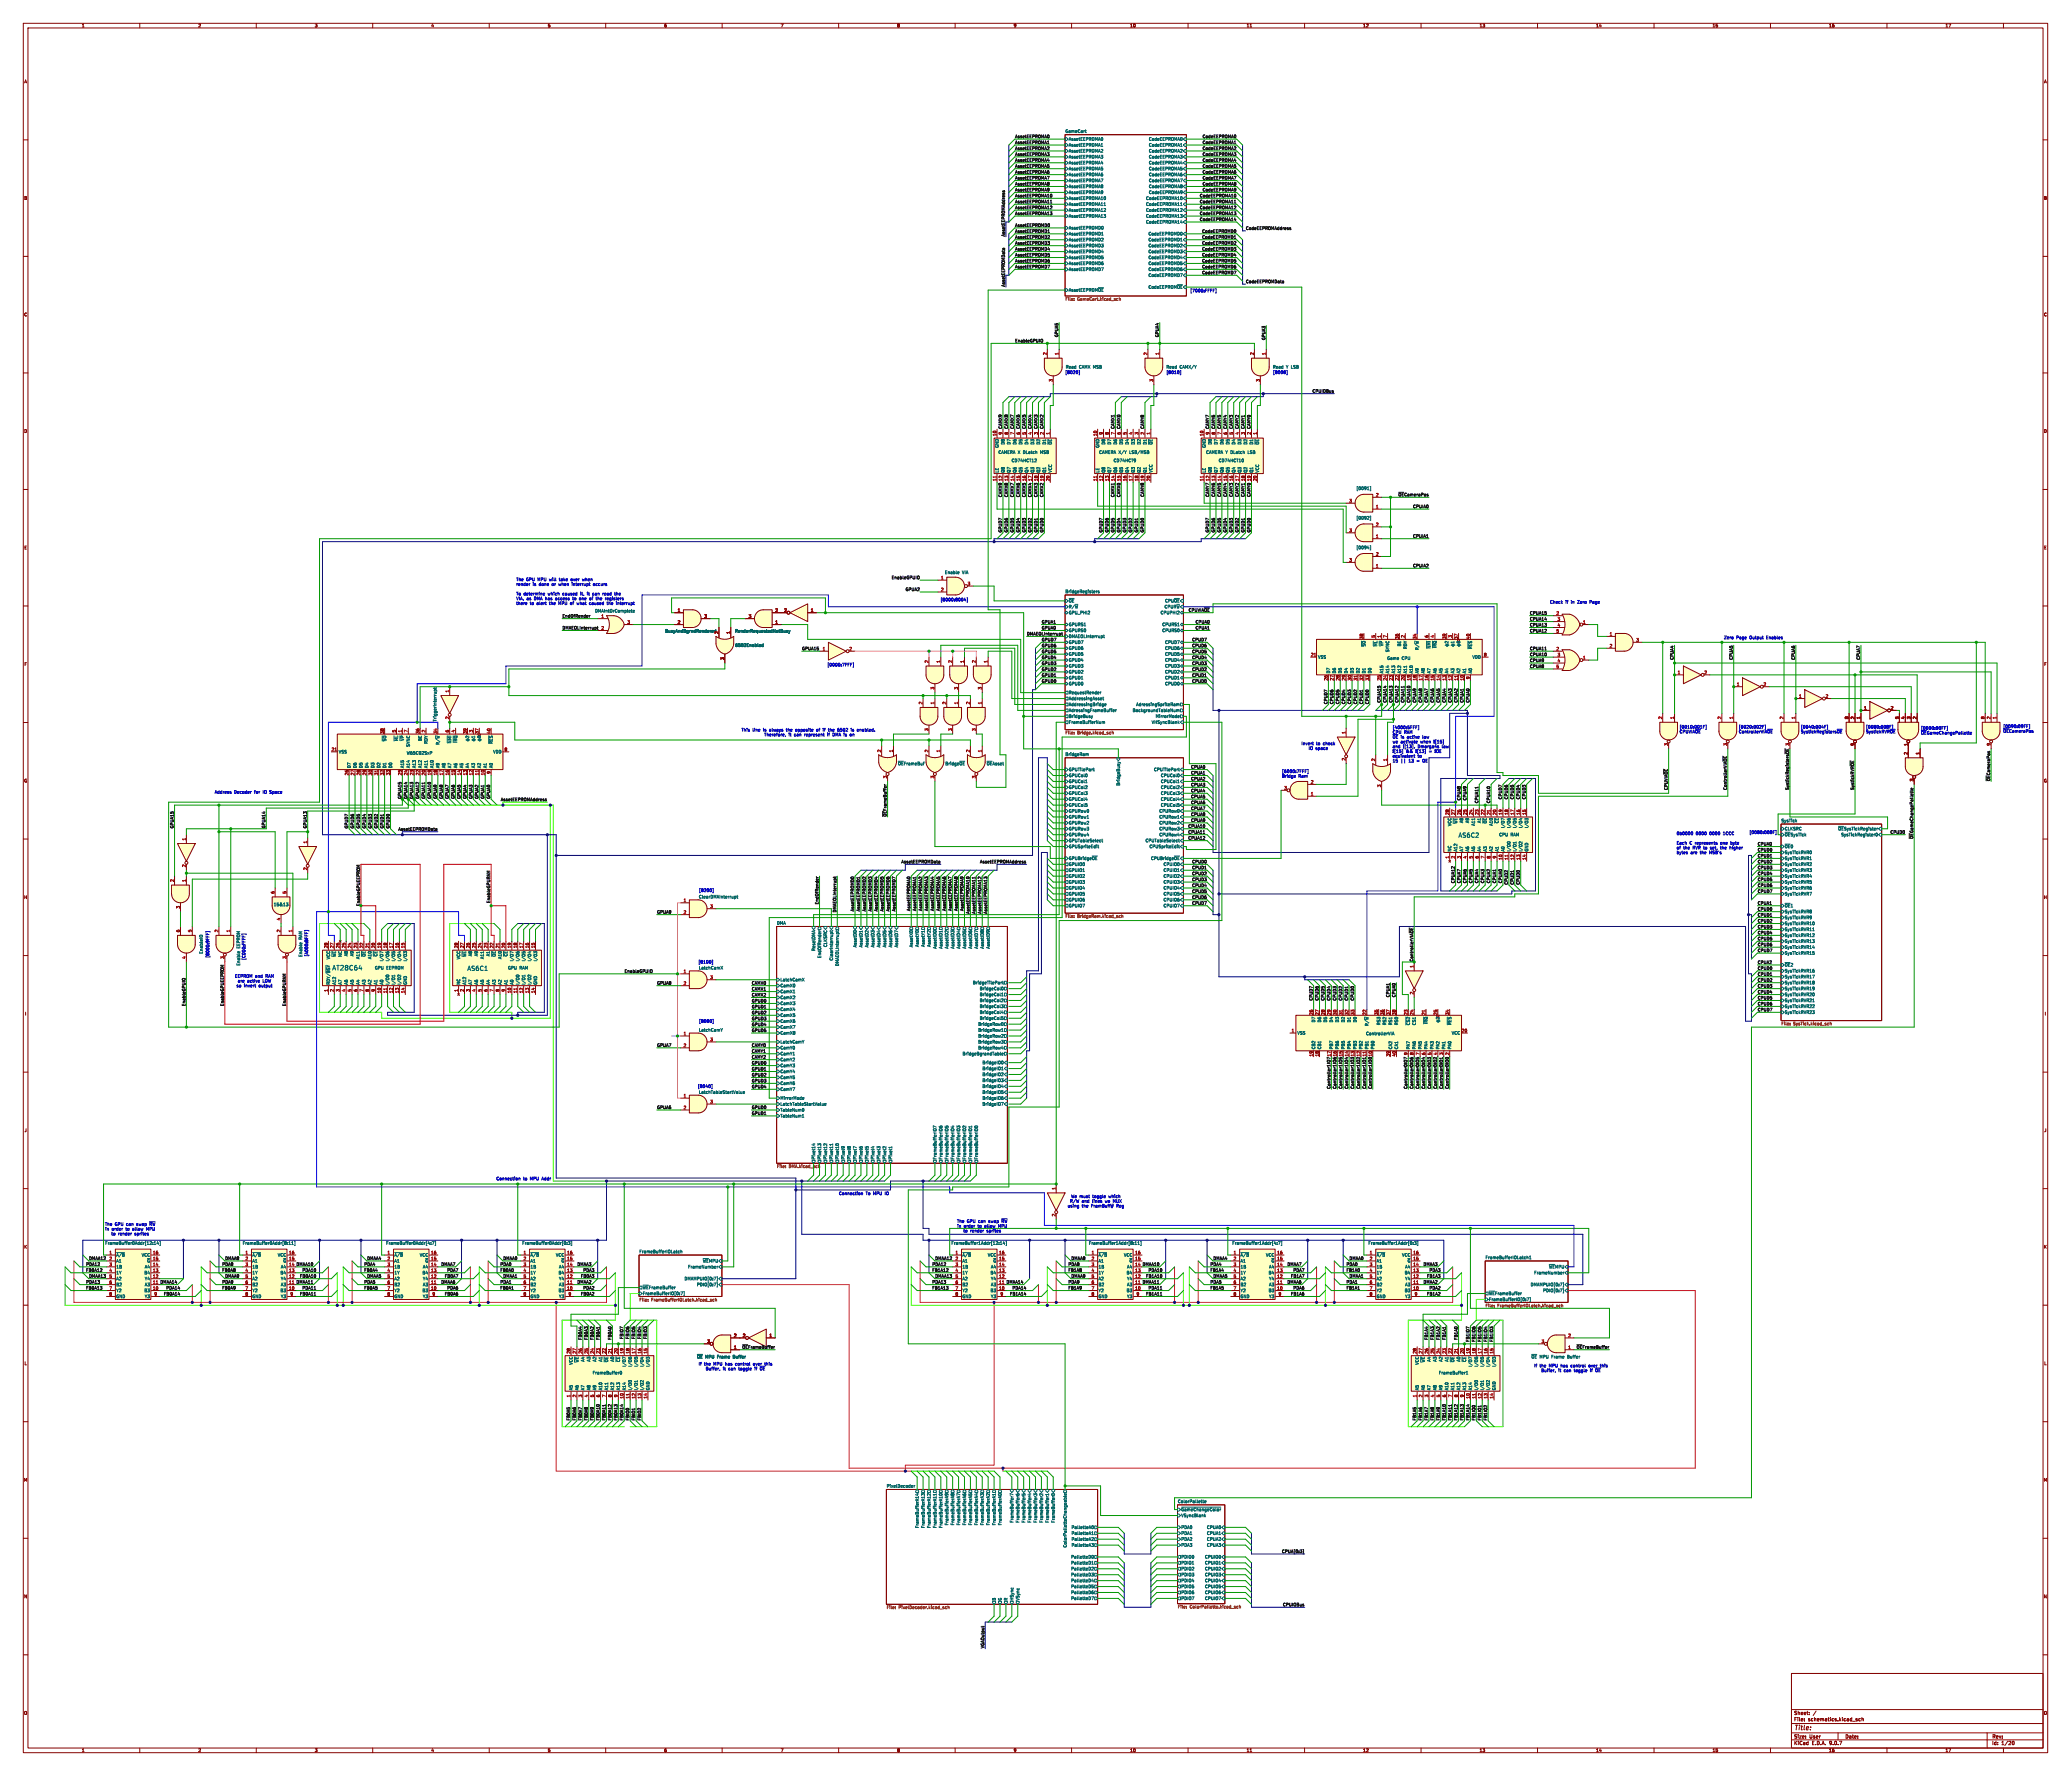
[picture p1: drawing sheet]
<svg xmlns="http://www.w3.org/2000/svg" width="889mm" height="762mm" viewBox="0 0 889 762" stroke-linecap="round" stroke-linejoin="round" font-family="sans-serif">
<defs><g id="words">
<text font-size="2.8" fill="#006464" x="142.5" y="416.5">AT28C64</text>
<text font-size="2.8" fill="#840000" x="770" y="742.9">Title:</text>
<g font-size="2.7" fill="#006464">
<text x="626" y="359.6">AS6C2</text>
<text x="200.5" y="416.7">AS6C1</text>
</g>
<g font-size="2.1" fill="#840000">
<text x="770" y="736">Sheet:</text>
<text x="770" y="738.7">File:</text>
<text x="776.1" y="738.7">schematics.kicad_sch</text>
<text x="770" y="748.9">KiCad</text>
<text x="770" y="746.1">Size:</text>
<text x="776.7" y="746.1">User</text>
<text x="777.7" y="748.9">E.D.A.</text>
<text x="785.3" y="748.9">9.0.7</text>
<text x="792" y="746.1">Date:</text>
<text x="855" y="746.3">Rev:</text>
<text x="855" y="748.9">Id:</text>
<text x="859.1" y="748.9">1/20</text>
</g>
<g font-size="1.8" fill="#840000">
<text x="35" y="11.9">1</text>
<text x="85" y="11.9">2</text>
<text x="135" y="11.9">3</text>
<text x="185" y="11.9">4</text>
<text x="235" y="11.9">5</text>
<text x="285" y="11.9">6</text>
<text x="335" y="11.9">7</text>
<text x="385" y="11.9">8</text>
<text x="435" y="11.9">9</text>
<text x="485" y="11.9">10</text>
<text x="535" y="11.9">11</text>
<text x="585" y="11.9">12</text>
<text x="635" y="11.9">13</text>
<text x="685" y="11.9">14</text>
<text x="735" y="11.9">15</text>
<text x="785" y="11.9">16</text>
<text x="835" y="11.9">17</text>
<text x="10.3" y="35.9">A</text>
<text x="877.3" y="35.9">A</text>
<text x="10.3" y="85.9">B</text>
<text x="877.3" y="85.9">B</text>
<text x="10.3" y="135.9">C</text>
<text x="877.3" y="135.9">C</text>
<text x="10.3" y="185.9">D</text>
<text x="877.3" y="185.9">D</text>
<text x="10.3" y="235.9">E</text>
<text x="877.3" y="235.9">E</text>
<text x="10.3" y="285.9">F</text>
<text x="877.3" y="285.9">F</text>
<text x="10.3" y="335.9">G</text>
<text x="877.3" y="335.9">G</text>
<text x="10.2" y="385.9">H</text>
<text x="877.2" y="385.9">H</text>
<text x="10.6" y="435.9">I</text>
<text x="877.6" y="435.9">I</text>
<text x="10.4" y="485.9">J</text>
<text x="877.4" y="485.9">J</text>
<text x="10.3" y="535.9">K</text>
<text x="877.3" y="535.9">K</text>
<text x="10.4" y="585.9">L</text>
<text x="877.4" y="585.9">L</text>
<text x="10.2" y="635.9">M</text>
<text x="877.2" y="635.9">M</text>
<text x="10.2" y="685.9">N</text>
<text x="877.2" y="685.9">N</text>
<text x="10.2" y="735.9">O</text>
<text x="877.2" y="735.9">O</text>
<text x="35" y="751.9">1</text>
<text x="85" y="751.9">2</text>
<text x="135" y="751.9">3</text>
<text x="185" y="751.9">4</text>
<text x="235" y="751.9">5</text>
<text x="285" y="751.9">6</text>
<text x="335" y="751.9">7</text>
<text x="385" y="751.9">8</text>
<text x="435" y="751.9">9</text>
<text x="485" y="751.9">10</text>
<text x="535" y="751.9">11</text>
<text x="585" y="751.9">12</text>
<text x="635" y="751.9">13</text>
<text x="685" y="751.9">14</text>
<text x="735" y="751.9">15</text>
<text x="785" y="751.9">16</text>
<text x="835" y="751.9">17</text>
</g>
<g font-size="1.8" fill="#0f0f0f">
<text x="435.6" y="59.3">AssetEEPROMA0</text>
<text x="516.1" y="59.3">CodeEEPROMA0</text>
<text x="435.6" y="61.9">AssetEEPROMA1</text>
<text x="435.6" y="64.4">AssetEEPROMA2</text>
<text x="516.1" y="61.9">CodeEEPROMA1</text>
<text x="516.1" y="64.4">CodeEEPROMA2</text>
<text x="435.6" y="67">AssetEEPROMA3</text>
<text x="435.6" y="69.5">AssetEEPROMA4</text>
<text x="516.1" y="69.5">CodeEEPROMA4</text>
<text x="516.1" y="67">CodeEEPROMA3</text>
<text x="435.6" y="74.6">AssetEEPROMA6</text>
<text x="435.6" y="72">AssetEEPROMA5</text>
<text x="435.6" y="77.1">AssetEEPROMA7</text>
<text x="516.1" y="77.1">CodeEEPROMA7</text>
<text x="516.1" y="74.6">CodeEEPROMA6</text>
<text x="516.1" y="72">CodeEEPROMA5</text>
<text x="435.6" y="82.2">AssetEEPROMA9</text>
<text x="435.6" y="79.7">AssetEEPROMA8</text>
<text x="516.1" y="79.7">CodeEEPROMA8</text>
<text x="516.1" y="82.2">CodeEEPROMA9</text>
<text x="435.6" y="89.8">AssetEEPROMA12</text>
<text x="435.6" y="84.7">AssetEEPROMA10</text>
<text x="435.6" y="87.3">AssetEEPROMA11</text>
<text x="514.9" y="84.7">CodeEEPROMA10</text>
<text x="514.9" y="89.8">CodeEEPROMA12</text>
<text x="514.9" y="87.3">CodeEEPROMA11</text>
<text x="435.6" y="92.4">AssetEEPROMA13</text>
<text x="514.9" y="94.9">CodeEEPROMA14</text>
<text x="514.9" y="92.4">CodeEEPROMA13</text>
<text x="431.5" y="101.6" transform="rotate(-90 431.5 101.6)">AssetEEPROMAddress</text>
<text x="435.6" y="97.4">AssetEEPROMD0</text>
<text x="435.6" y="100">AssetEEPROMD1</text>
<text x="515.9" y="100">CodeEEPROMD0</text>
<text x="534.7" y="98.7">CodeEEPROMAddress</text>
<text x="435.6" y="107.6">AssetEEPROMD4</text>
<text x="435.6" y="105.1">AssetEEPROMD3</text>
<text x="435.6" y="102.5">AssetEEPROMD2</text>
<text x="515.9" y="107.6">CodeEEPROMD3</text>
<text x="515.9" y="105.1">CodeEEPROMD2</text>
<text x="515.9" y="102.5">CodeEEPROMD1</text>
<text x="435.6" y="112.7">AssetEEPROMD6</text>
<text x="435.6" y="110.1">AssetEEPROMD5</text>
<text x="515.9" y="112.7">CodeEEPROMD5</text>
<text x="515.9" y="110.1">CodeEEPROMD4</text>
<text x="435.6" y="115.2">AssetEEPROMD7</text>
<text x="515.9" y="117.8">CodeEEPROMD7</text>
<text x="515.9" y="115.2">CodeEEPROMD6</text>
<text x="431.5" y="123.2" transform="rotate(-90 431.5 123.2)">AssetEEPROMData</text>
<text x="534.7" y="121.6">CodeEEPROMData</text>
<text x="435.6" y="147">EnableGPUIO</text>
<text x="454.3" y="144.8" transform="rotate(-90 454.3 144.8)">GPUA5</text>
<text x="497.5" y="144.8" transform="rotate(-90 497.5 144.8)">GPUA4</text>
<text x="543.2" y="146.1" transform="rotate(-90 543.2 146.1)">GPUA3</text>
<text x="563.3" y="168.6">CPUIOBus</text>
<text x="430.2" y="184.1" transform="rotate(-90 430.2 184.1)">CAMX9</text>
<text x="432.7" y="184.1" transform="rotate(-90 432.7 184.1)">CAMX8</text>
<text x="435.3" y="184.1" transform="rotate(-90 435.3 184.1)">CAMX7</text>
<text x="437.8" y="184.1" transform="rotate(-90 437.8 184.1)">CAMX6</text>
<text x="440.3" y="184.1" transform="rotate(-90 440.3 184.1)">CAMX5</text>
<text x="442.9" y="184.1" transform="rotate(-90 442.9 184.1)">CAMX4</text>
<text x="445.4" y="184.1" transform="rotate(-90 445.4 184.1)">CAMX3</text>
<text x="448" y="184.1" transform="rotate(-90 448 184.1)">CAMX2</text>
<text x="478.4" y="184.1" transform="rotate(-90 478.4 184.1)">CAMX1</text>
<text x="481" y="184.1" transform="rotate(-90 481 184.1)">CAMX0</text>
<text x="491.1" y="184.1" transform="rotate(-90 491.1 184.1)">CAMY8</text>
<text x="519.1" y="184.1" transform="rotate(-90 519.1 184.1)">CAMY7</text>
<text x="521.6" y="184.1" transform="rotate(-90 521.6 184.1)">CAMY6</text>
<text x="524.2" y="184.1" transform="rotate(-90 524.2 184.1)">CAMY5</text>
<text x="526.7" y="184.1" transform="rotate(-90 526.7 184.1)">CAMY4</text>
<text x="529.2" y="184.1" transform="rotate(-90 529.2 184.1)">CAMY3</text>
<text x="531.8" y="184.1" transform="rotate(-90 531.8 184.1)">CAMY2</text>
<text x="534.3" y="184.1" transform="rotate(-90 534.3 184.1)">CAMY1</text>
<text x="536.9" y="184.1" transform="rotate(-90 536.9 184.1)">CAMY0</text>
<text x="430.2" y="213.4" transform="rotate(-90 430.2 213.4)">CAMX9</text>
<text x="432.7" y="213.4" transform="rotate(-90 432.7 213.4)">CAMX8</text>
<text x="435.3" y="213.4" transform="rotate(-90 435.3 213.4)">CAMX7</text>
<text x="437.8" y="213.4" transform="rotate(-90 437.8 213.4)">CAMX6</text>
<text x="440.3" y="213.4" transform="rotate(-90 440.3 213.4)">CAMX5</text>
<text x="442.9" y="213.4" transform="rotate(-90 442.9 213.4)">CAMX4</text>
<text x="445.4" y="213.4" transform="rotate(-90 445.4 213.4)">CAMX3</text>
<text x="448" y="213.4" transform="rotate(-90 448 213.4)">CAMX2</text>
<text x="478.4" y="213.4" transform="rotate(-90 478.4 213.4)">CAMX1</text>
<text x="481" y="213.4" transform="rotate(-90 481 213.4)">CAMX0</text>
<text x="491.1" y="213.3" transform="rotate(-90 491.1 213.3)">CAMY8</text>
<text x="519.1" y="213.3" transform="rotate(-90 519.1 213.3)">CAMY7</text>
<text x="521.6" y="213.3" transform="rotate(-90 521.6 213.3)">CAMY6</text>
<text x="524.2" y="213.3" transform="rotate(-90 524.2 213.3)">CAMY5</text>
<text x="526.7" y="213.3" transform="rotate(-90 526.7 213.3)">CAMY4</text>
<text x="529.2" y="213.3" transform="rotate(-90 529.2 213.3)">CAMY3</text>
<text x="531.8" y="213.3" transform="rotate(-90 531.8 213.3)">CAMY2</text>
<text x="534.3" y="213.3" transform="rotate(-90 534.3 213.3)">CAMY1</text>
<text x="536.9" y="213.3" transform="rotate(-90 536.9 213.3)">CAMY0</text>
<text x="600.1" y="213">~{OE}CameraPos</text>
<text x="606.4" y="218.1">CPUIA0</text>
<text x="430.2" y="228.6" transform="rotate(-90 430.2 228.6)">GPUD7</text>
<text x="432.7" y="228.6" transform="rotate(-90 432.7 228.6)">GPUD6</text>
<text x="435.3" y="228.6" transform="rotate(-90 435.3 228.6)">GPUD5</text>
<text x="437.8" y="228.6" transform="rotate(-90 437.8 228.6)">GPUD4</text>
<text x="440.3" y="228.6" transform="rotate(-90 440.3 228.6)">GPUD3</text>
<text x="442.9" y="228.6" transform="rotate(-90 442.9 228.6)">GPUD2</text>
<text x="445.4" y="228.6" transform="rotate(-90 445.4 228.6)">GPUD1</text>
<text x="448" y="228.6" transform="rotate(-90 448 228.6)">GPUD0</text>
<text x="473.4" y="228.6" transform="rotate(-90 473.4 228.6)">GPUD7</text>
<text x="475.9" y="228.6" transform="rotate(-90 475.9 228.6)">GPUD6</text>
<text x="478.4" y="228.6" transform="rotate(-90 478.4 228.6)">GPUD5</text>
<text x="481" y="228.6" transform="rotate(-90 481 228.6)">GPUD4</text>
<text x="483.5" y="228.6" transform="rotate(-90 483.5 228.6)">GPUD3</text>
<text x="486.1" y="228.6" transform="rotate(-90 486.1 228.6)">GPUD2</text>
<text x="488.6" y="228.6" transform="rotate(-90 488.6 228.6)">GPUD1</text>
<text x="491.1" y="228.6" transform="rotate(-90 491.1 228.6)">GPUD0</text>
<text x="519.1" y="228.6" transform="rotate(-90 519.1 228.6)">GPUD7</text>
<text x="521.6" y="228.6" transform="rotate(-90 521.6 228.6)">GPUD6</text>
<text x="524.2" y="228.6" transform="rotate(-90 524.2 228.6)">GPUD5</text>
<text x="526.7" y="228.6" transform="rotate(-90 526.7 228.6)">GPUD4</text>
<text x="529.2" y="228.6" transform="rotate(-90 529.2 228.6)">GPUD3</text>
<text x="531.8" y="228.6" transform="rotate(-90 531.8 228.6)">GPUD2</text>
<text x="534.3" y="228.6" transform="rotate(-90 534.3 228.6)">GPUD1</text>
<text x="536.9" y="228.6" transform="rotate(-90 536.9 228.6)">GPUD0</text>
<text x="606.4" y="230.8">CPUIA1</text>
<text x="606.4" y="243.5">CPUIA2</text>
<text x="382.6" y="248.6">EnableGPUIO</text>
<text x="388.6" y="253.7">GPUA2</text>
<text x="510.1" y="262.5">CPUVIA~{OE}</text>
<text x="656.6" y="263.8">CPUA15</text>
<text x="241.3" y="265.1">EndOfRender</text>
<text x="447" y="267.6">GPUA1</text>
<text x="513.1" y="267.6">CPUA0</text>
<text x="656.6" y="266.4">CPUA14</text>
<text x="656.6" y="268.9">CPUA13</text>
<text x="241.3" y="270.2">DMAEOLInterrupt</text>
<text x="440.7" y="272.7">DMAEOLInterrupt</text>
<text x="447" y="275.2">GPUD7</text>
<text x="447" y="270.2">GPUA0</text>
<text x="511.6" y="275.2">CPUD7</text>
<text x="513.1" y="270.2">CPUA1</text>
<text x="656.6" y="271.4">CPUA12</text>
<text x="344.2" y="279.1">GPUA15</text>
<text x="447" y="280.3">GPUD5</text>
<text x="447" y="277.8">GPUD6</text>
<text x="511.6" y="277.8">CPUD6</text>
<text x="511.6" y="280.3">CPUD5</text>
<text x="656.6" y="281.6">CPUA10</text>
<text x="656.6" y="279.1">CPUA11</text>
<text x="447" y="282.9">GPUD4</text>
<text x="447" y="287.9">GPUD2</text>
<text x="447" y="285.4">GPUD3</text>
<text x="511.6" y="282.9">CPUD4</text>
<text x="511.6" y="285.4">CPUD3</text>
<text x="511.6" y="287.9">CPUD2</text>
<text x="656.6" y="286.7">CPUA8</text>
<text x="656.6" y="284.1">CPUA9</text>
<text x="718.5" y="283.2" transform="rotate(-90 718.5 283.2)">CPUA4</text>
<text x="743.9" y="283.2" transform="rotate(-90 743.9 283.2)">CPUA5</text>
<text x="770.5" y="283.2" transform="rotate(-90 770.5 283.2)">CPUA6</text>
<text x="798.5" y="283.2" transform="rotate(-90 798.5 283.2)">CPUA7</text>
<text x="447" y="290.5">GPUD1</text>
<text x="447" y="293">GPUD0</text>
<text x="511.6" y="290.5">CPUD1</text>
<text x="511.6" y="293">CPUD0</text>
<text x="569.9" y="302.3" transform="rotate(-90 569.9 302.3)">CPUD7</text>
<text x="572.4" y="302.3" transform="rotate(-90 572.4 302.3)">CPUD6</text>
<text x="575" y="302.3" transform="rotate(-90 575 302.3)">CPUD5</text>
<text x="577.5" y="302.3" transform="rotate(-90 577.5 302.3)">CPUD4</text>
<text x="580" y="302.3" transform="rotate(-90 580 302.3)">CPUD3</text>
<text x="582.6" y="302.3" transform="rotate(-90 582.6 302.3)">CPUD2</text>
<text x="585.1" y="302.3" transform="rotate(-90 585.1 302.3)">CPUD1</text>
<text x="587.7" y="302.3" transform="rotate(-90 587.7 302.3)">CPUD0</text>
<text x="592.7" y="301.6" transform="rotate(-90 592.7 301.6)">CPUA15</text>
<text x="595.3" y="301.6" transform="rotate(-90 595.3 301.6)">CPUA14</text>
<text x="597.8" y="301.6" transform="rotate(-90 597.8 301.6)">CPUA13</text>
<text x="600.4" y="301.6" transform="rotate(-90 600.4 301.6)">CPUA12</text>
<text x="602.9" y="301.6" transform="rotate(-90 602.9 301.6)">CPUA11</text>
<text x="605.4" y="301.6" transform="rotate(-90 605.4 301.6)">CPUA10</text>
<text x="608" y="301.6" transform="rotate(-90 608 301.6)">CPUA9</text>
<text x="610.5" y="301.6" transform="rotate(-90 610.5 301.6)">CPUA8</text>
<text x="613.1" y="301.6" transform="rotate(-90 613.1 301.6)">CPUA7</text>
<text x="615.6" y="301.6" transform="rotate(-90 615.6 301.6)">CPUA6</text>
<text x="618.1" y="301.6" transform="rotate(-90 618.1 301.6)">CPUA5</text>
<text x="620.7" y="301.6" transform="rotate(-90 620.7 301.6)">CPUA4</text>
<text x="623.2" y="301.6" transform="rotate(-90 623.2 301.6)">CPUA3</text>
<text x="625.8" y="301.6" transform="rotate(-90 625.8 301.6)">CPUA2</text>
<text x="628.3" y="301.6" transform="rotate(-90 628.3 301.6)">CPUA1</text>
<text x="630.8" y="301.6" transform="rotate(-90 630.8 301.6)">CPUA0</text>
<text x="511.1" y="329.9">CPUA0</text>
<text x="511.1" y="332.4">CPUA1</text>
<text x="511.1" y="334.9">CPUA2</text>
<text x="854.4" y="335.3" transform="rotate(-90 854.4 335.3)">~{OE}CameraPos 9</text>
<text x="511.1" y="337.5">CPUA3</text>
<text x="511.1" y="340">CPUA4</text>
<text x="715.9" y="339.1" transform="rotate(-90 715.9 339.1)">CPUVIA~{OE}</text>
<text x="741.3" y="339.1" transform="rotate(-90 741.3 339.1)">ControllerVIA~{OE}</text>
<text x="768" y="339.1" transform="rotate(-90 768 339.1)">SystickRegisters~{OE} 3</text>
<text x="795.9" y="339.1" transform="rotate(-90 795.9 339.1)">SystickRVR~{OE}</text>
<text x="172.4" y="342.9" transform="rotate(-90 172.4 342.9)">GPUA15</text>
<text x="174.9" y="342.9" transform="rotate(-90 174.9 342.9)">GPUA14</text>
<text x="177.5" y="342.9" transform="rotate(-90 177.5 342.9)">GPUA13</text>
<text x="180" y="342.9" transform="rotate(-90 180 342.9)">GPUA12</text>
<text x="182.5" y="342.9" transform="rotate(-90 182.5 342.9)">GPUA11</text>
<text x="185.1" y="342.9" transform="rotate(-90 185.1 342.9)">GPUA10</text>
<text x="190.2" y="342.9" transform="rotate(-90 190.2 342.9)">GPUA8</text>
<text x="192.7" y="342.9" transform="rotate(-90 192.7 342.9)">GPUA7</text>
<text x="195.2" y="342.9" transform="rotate(-90 195.2 342.9)">GPUA6</text>
<text x="197.8" y="342.9" transform="rotate(-90 197.8 342.9)">GPUA5</text>
<text x="200.3" y="342.9" transform="rotate(-90 200.3 342.9)">GPUA4</text>
<text x="202.9" y="342.9" transform="rotate(-90 202.9 342.9)">GPUA3</text>
<text x="205.4" y="342.9" transform="rotate(-90 205.4 342.9)">GPUA2</text>
<text x="207.9" y="342.9" transform="rotate(-90 207.9 342.9)">GPUA1</text>
<text x="210.5" y="342.9" transform="rotate(-90 210.5 342.9)">GPUA0</text>
<text x="214.9" y="343.8">AssetEEPROMAddress</text>
<text x="511.1" y="347.6">CPUA7</text>
<text x="511.1" y="345.1">CPUA6</text>
<text x="511.1" y="342.6">CPUA5</text>
<text x="627" y="343.6" transform="rotate(-90 627 343.6)">CPUA8</text>
<text x="629.6" y="343.6" transform="rotate(-90 629.6 343.6)">CPUA9</text>
<text x="634.7" y="344.8" transform="rotate(-90 634.7 344.8)">CPUA11</text>
<text x="639.7" y="344.8" transform="rotate(-90 639.7 344.8)">CPUA10</text>
<text x="644.8" y="343.1" transform="rotate(-90 644.8 343.1)">CPUD7</text>
<text x="647.4" y="343.1" transform="rotate(-90 647.4 343.1)">CPUD6</text>
<text x="649.9" y="343.1" transform="rotate(-90 649.9 343.1)">CPUD5</text>
<text x="652.4" y="343.1" transform="rotate(-90 652.4 343.1)">CPUD4</text>
<text x="655" y="343.1" transform="rotate(-90 655 343.1)">CPUD3</text>
<text x="380.7" y="350.5" transform="rotate(-90 380.7 350.5)">~{OE}FrameBuffer</text>
<text x="511.1" y="350.2">CPUA8</text>
<text x="511.1" y="352.7">CPUA9</text>
<text x="74.6" y="355.6" transform="rotate(-90 74.6 355.6)">GPUA15</text>
<text x="114" y="355.6" transform="rotate(-90 114 355.6)">GPUA14</text>
<text x="131.7" y="355.6" transform="rotate(-90 131.7 355.6)">GPUA13</text>
<text x="149.5" y="355.6" transform="rotate(-90 149.5 355.6)">GPUD7</text>
<text x="152.1" y="355.6" transform="rotate(-90 152.1 355.6)">GPUD6</text>
<text x="154.6" y="355.6" transform="rotate(-90 154.6 355.6)">GPUD5</text>
<text x="157.1" y="355.6" transform="rotate(-90 157.1 355.6)">GPUD4</text>
<text x="159.7" y="355.6" transform="rotate(-90 159.7 355.6)">GPUD3</text>
<text x="162.2" y="355.6" transform="rotate(-90 162.2 355.6)">GPUD2</text>
<text x="164.8" y="355.6" transform="rotate(-90 164.8 355.6)">GPUD1</text>
<text x="167.3" y="355.6" transform="rotate(-90 167.3 355.6)">GPUD0</text>
<text x="170.9" y="356.5">AssetEEPROMData</text>
<text x="509.9" y="357.8">CPUA11</text>
<text x="509.9" y="355.3">CPUA10</text>
<text x="811.3" y="357.8">CPUD0</text>
<text x="509.9" y="360.3">CPUA12</text>
<text x="754.4" y="365.4">CPUD0</text>
<text x="754.4" y="362.9">CPUA0</text>
<text x="821.3" y="360" transform="rotate(-90 821.3 360)">~{OE}GameChangePallette</text>
<text x="386.8" y="370.5">AssetEEPROMData</text>
<text x="420.5" y="370.5">AssetEEPROMAddress</text>
<text x="511.6" y="370.5">CPUD0</text>
<text x="754.4" y="368">CPUD1</text>
<text x="754.4" y="370.5">CPUD2</text>
<text x="511.6" y="373">CPUD1</text>
<text x="511.6" y="375.6">CPUD2</text>
<text x="754.4" y="373">CPUD3</text>
<text x="754.4" y="375.6">CPUD4</text>
<text x="511.6" y="383.2">CPUD5</text>
<text x="511.6" y="378.1">CPUD3</text>
<text x="511.6" y="380.7">CPUD4</text>
<text x="624.5" y="379.1" transform="rotate(-90 624.5 379.1)">CPUA12</text>
<text x="627" y="379.1" transform="rotate(-90 627 379.1)">CPUA7</text>
<text x="629.6" y="379.1" transform="rotate(-90 629.6 379.1)">CPUA6</text>
<text x="632.1" y="379.1" transform="rotate(-90 632.1 379.1)">CPUA5</text>
<text x="634.7" y="379.1" transform="rotate(-90 634.7 379.1)">CPUA4</text>
<text x="637.2" y="379.1" transform="rotate(-90 637.2 379.1)">CPUA3</text>
<text x="639.7" y="379.1" transform="rotate(-90 639.7 379.1)">CPUA2</text>
<text x="642.3" y="379.1" transform="rotate(-90 642.3 379.1)">CPUA1</text>
<text x="644.8" y="379.1" transform="rotate(-90 644.8 379.1)">CPUA0</text>
<text x="647.4" y="379.7" transform="rotate(-90 647.4 379.7)">CPUD2</text>
<text x="649.9" y="379.7" transform="rotate(-90 649.9 379.7)">CPUD1</text>
<text x="652.4" y="379.7" transform="rotate(-90 652.4 379.7)">CPUD0</text>
<text x="754.4" y="380.7">CPUD6</text>
<text x="754.4" y="378.1">CPUD5</text>
<text x="754.4" y="383.2">CPUD7</text>
<text x="154.6" y="388.9" transform="rotate(-90 154.6 388.9)">EnableGPUEEPROM</text>
<text x="210.5" y="387.6" transform="rotate(-90 210.5 387.6)">EnableGPURAM</text>
<text x="351.4" y="388.2" transform="rotate(-90 351.4 388.2)">EndOfRender</text>
<text x="511.6" y="385.7">CPUD6</text>
<text x="511.6" y="388.3">CPUD7</text>
<text x="754.4" y="388.3">CPUA1</text>
<text x="281.9" y="392.1">GPUA9</text>
<text x="359.1" y="391.6" transform="rotate(-90 359.1 391.6)">DMAEOLInterrupt</text>
<text x="366.7" y="391.2" transform="rotate(-90 366.7 391.2)">AssetEEPROMD0</text>
<text x="369.2" y="391.2" transform="rotate(-90 369.2 391.2)">AssetEEPROMD1</text>
<text x="371.8" y="391.2" transform="rotate(-90 371.8 391.2)">AssetEEPROMD2</text>
<text x="374.3" y="391.2" transform="rotate(-90 374.3 391.2)">AssetEEPROMD3</text>
<text x="376.8" y="391.2" transform="rotate(-90 376.8 391.2)">AssetEEPROMD4</text>
<text x="379.4" y="391.2" transform="rotate(-90 379.4 391.2)">AssetEEPROMD5</text>
<text x="381.9" y="391.2" transform="rotate(-90 381.9 391.2)">AssetEEPROMD6</text>
<text x="384.5" y="391.2" transform="rotate(-90 384.5 391.2)">AssetEEPROMD7</text>
<text x="390.8" y="391" transform="rotate(-90 390.8 391)">AssetEEPROMA0</text>
<text x="393.4" y="391" transform="rotate(-90 393.4 391)">AssetEEPROMA1</text>
<text x="395.9" y="391" transform="rotate(-90 395.9 391)">AssetEEPROMA2</text>
<text x="398.4" y="391" transform="rotate(-90 398.4 391)">AssetEEPROMA3</text>
<text x="401" y="391" transform="rotate(-90 401 391)">AssetEEPROMA4</text>
<text x="403.5" y="391" transform="rotate(-90 403.5 391)">AssetEEPROMA5</text>
<text x="406.1" y="391" transform="rotate(-90 406.1 391)">AssetEEPROMA6</text>
<text x="408.6" y="391" transform="rotate(-90 408.6 391)">AssetEEPROMA7</text>
<text x="411.1" y="391" transform="rotate(-90 411.1 391)">AssetEEPROMA8</text>
<text x="413.7" y="391" transform="rotate(-90 413.7 391)">AssetEEPROMA9</text>
<text x="416.2" y="392.2" transform="rotate(-90 416.2 392.2)">AssetEEPROMA10</text>
<text x="418.8" y="392.2" transform="rotate(-90 418.8 392.2)">AssetEEPROMA11</text>
<text x="421.3" y="392.2" transform="rotate(-90 421.3 392.2)">AssetEEPROMA12</text>
<text x="423.8" y="392.2" transform="rotate(-90 423.8 392.2)">AssetEEPROMA13</text>
<text x="754.4" y="393.4">CPUD1</text>
<text x="754.4" y="395.9">CPUD2</text>
<text x="754.4" y="390.8">CPUD0</text>
<text x="754.4" y="401">CPUD4</text>
<text x="754.4" y="398.4">CPUD3</text>
<text x="754.4" y="406.1">CPUD6</text>
<text x="754.4" y="403.5">CPUD5</text>
<text x="754.4" y="408.6">CPUD7</text>
<text x="754.4" y="413.7">CPUA2</text>
<text x="268" y="417.5">EnableGPUIO</text>
<text x="754.4" y="416.2">CPUD0</text>
<text x="754.4" y="418.8">CPUD1</text>
<text x="281.9" y="422.6">GPUA8</text>
<text x="322.6" y="422.6">CAMX0</text>
<text x="322.6" y="425.1">CAMX1</text>
<text x="754.4" y="421.3">CPUD2</text>
<text x="754.4" y="423.8">CPUD3</text>
<text x="79.7" y="431.8" transform="rotate(-90 79.7 431.8)">EnableGPUIO</text>
<text x="96.2" y="431.8" transform="rotate(-90 96.2 431.8)">EnableGPUEEPROM</text>
<text x="122.8" y="431.8" transform="rotate(-90 122.8 431.8)">EnableGPURAM</text>
<text x="322.6" y="430.2">GPUD0</text>
<text x="322.6" y="427.6">CAMX2</text>
<text x="563.5" y="429.5" transform="rotate(-90 563.5 429.5)">CPUD7</text>
<text x="566.1" y="429.5" transform="rotate(-90 566.1 429.5)">CPUD6</text>
<text x="568.6" y="429.5" transform="rotate(-90 568.6 429.5)">CPUD5</text>
<text x="571.2" y="429.5" transform="rotate(-90 571.2 429.5)">CPUD4</text>
<text x="573.7" y="429.5" transform="rotate(-90 573.7 429.5)">CPUD3</text>
<text x="576.2" y="429.5" transform="rotate(-90 576.2 429.5)">CPUD2</text>
<text x="578.8" y="429.5" transform="rotate(-90 578.8 429.5)">CPUD1</text>
<text x="581.3" y="429.5" transform="rotate(-90 581.3 429.5)">CPUD0</text>
<text x="596.6" y="428" transform="rotate(-90 596.6 428)">CPUA1</text>
<text x="599.1" y="428" transform="rotate(-90 599.1 428)">CPUA0</text>
<text x="754.4" y="426.4">CPUD4</text>
<text x="754.4" y="428.9">CPUD5</text>
<text x="754.4" y="431.5">CPUD6</text>
<text x="322.6" y="432.7">GPUD1</text>
<text x="322.6" y="437.8">GPUD3</text>
<text x="322.6" y="435.3">GPUD2</text>
<text x="754.4" y="434">CPUD7</text>
<text x="322.6" y="440.3">GPUD4</text>
<text x="322.6" y="442.9">GPUD5</text>
<text x="281.9" y="449.2">GPUA7</text>
<text x="322.6" y="449.2">CAMY0</text>
<text x="322.6" y="451.8">CAMY1</text>
<text x="322.6" y="454.3">CAMY2</text>
<text x="573.8" y="453.4" transform="rotate(-90 573.8 453.4)">16</text>
<text x="576.3" y="453.4" transform="rotate(-90 576.3 453.4)">15</text>
<text x="578.9" y="453.4" transform="rotate(-90 578.9 453.4)">14</text>
<text x="581.4" y="453.4" transform="rotate(-90 581.4 453.4)">13</text>
<text x="583.9" y="453.4" transform="rotate(-90 583.9 453.4)">12</text>
<text x="589" y="453.4" transform="rotate(-90 589 453.4)">10</text>
<text x="322.6" y="456.9">GPUD0</text>
<text x="322.6" y="459.4">GPUD1</text>
<text x="322.6" y="461.9">GPUD2</text>
<text x="322.6" y="464.5">GPUD3</text>
<text x="322.6" y="467">GPUD4</text>
<text x="571.2" y="467.3" transform="rotate(-90 571.2 467.3)">Controller1IO7</text>
<text x="573.7" y="467.3" transform="rotate(-90 573.7 467.3)">Controller1IO6</text>
<text x="576.2" y="467.3" transform="rotate(-90 576.2 467.3)">Controller1IO5</text>
<text x="578.8" y="467.3" transform="rotate(-90 578.8 467.3)">Controller1IO4</text>
<text x="581.3" y="467.3" transform="rotate(-90 581.3 467.3)">Controller1IO3</text>
<text x="583.9" y="467.3" transform="rotate(-90 583.9 467.3)">Controller1IO2</text>
<text x="586.4" y="467.3" transform="rotate(-90 586.4 467.3)">Controller1IO1</text>
<text x="588.9" y="467.3" transform="rotate(-90 588.9 467.3)">Controller1IO0</text>
<text x="604.2" y="467.3" transform="rotate(-90 604.2 467.3)">Controller0IO7</text>
<text x="606.7" y="467.3" transform="rotate(-90 606.7 467.3)">Controller0IO6</text>
<text x="609.3" y="467.3" transform="rotate(-90 609.3 467.3)">Controller0IO5</text>
<text x="611.8" y="467.3" transform="rotate(-90 611.8 467.3)">Controller0IO4</text>
<text x="614.3" y="467.3" transform="rotate(-90 614.3 467.3)">Controller0IO3</text>
<text x="616.9" y="467.3" transform="rotate(-90 616.9 467.3)">Controller0IO2</text>
<text x="619.4" y="467.3" transform="rotate(-90 619.4 467.3)">Controller0IO1</text>
<text x="622" y="467.3" transform="rotate(-90 622 467.3)">Controller0IO0</text>
<text x="281.9" y="475.9">GPUA6</text>
<text x="322.6" y="475.9">GPUD0</text>
<text x="322.6" y="478.4">GPUD1</text>
<text x="36.8" y="543.2">PDA12</text>
<text x="36.8" y="545.8">FB0A12</text>
<text x="38.1" y="540.7">DMAA12</text>
<text x="95.2" y="543.2">PDA8</text>
<text x="95.2" y="545.8">FB0A8</text>
<text x="96.5" y="540.7">DMAA8</text>
<text x="123.9" y="543.3">14 DMAA10</text>
<text x="129.6" y="545.8">PDA10</text>
<text x="156.2" y="545.8">FB0A4</text>
<text x="156.2" y="543.2">PDA4</text>
<text x="157.5" y="540.7">DMAA4</text>
<text x="189.3" y="543.2">DMAA7</text>
<text x="191.8" y="545.8">PDA7</text>
<text x="214.6" y="545.8">FB0A0</text>
<text x="214.6" y="543.2">PDA0</text>
<text x="215.9" y="540.7">DMAA0</text>
<text x="247.7" y="543.2">DMAA3</text>
<text x="250.2" y="545.8">PDA3</text>
<text x="400" y="543.2">PDA12</text>
<text x="400" y="545.8">FB1A12</text>
<text x="401.3" y="540.7">DMAA12</text>
<text x="458.5" y="543.2">PDA8</text>
<text x="458.5" y="545.8">FB1A8</text>
<text x="459.7" y="540.7">DMAA8</text>
<text x="487.1" y="543.3">14 DMAA10</text>
<text x="492.9" y="545.8">PDA10</text>
<text x="519.4" y="543.2">PDA4</text>
<text x="519.4" y="545.8">FB1A4</text>
<text x="520.7" y="540.7">DMAA4</text>
<text x="552.5" y="543.2">DMAA7</text>
<text x="555" y="545.8">PDA7</text>
<text x="577.8" y="545.8">FB1A0</text>
<text x="577.8" y="543.2">PDA0</text>
<text x="579.1" y="540.7">DMAA0</text>
<text x="610.9" y="543.2">DMAA3</text>
<text x="613.4" y="545.8">PDA3</text>
<text x="36.8" y="550.8">PDA13</text>
<text x="38.1" y="548.3">DMAA13</text>
<text x="65.5" y="550.9">11 DMAA14</text>
<text x="95.2" y="550.8">PDA9</text>
<text x="96.5" y="548.3">DMAA9</text>
<text x="123.9" y="550.9">11 DMAA11</text>
<text x="128.6" y="548.3">FB0A10</text>
<text x="156.2" y="550.8">PDA5</text>
<text x="157.5" y="548.3">DMAA5</text>
<text x="189.3" y="550.8">DMAA6</text>
<text x="190.8" y="548.3">FB0A7</text>
<text x="214.6" y="550.8">PDA1</text>
<text x="215.9" y="548.3">DMAA1</text>
<text x="247.7" y="550.8">DMAA2</text>
<text x="249.2" y="548.3">FB0A3</text>
<text x="400" y="550.8">PDA13</text>
<text x="401.3" y="548.3">DMAA13</text>
<text x="428.7" y="550.9">11 DMAA14</text>
<text x="458.5" y="550.8">PDA9</text>
<text x="459.7" y="548.3">DMAA9</text>
<text x="487.1" y="550.9">11 DMAA11</text>
<text x="491.8" y="548.3">FB1A10</text>
<text x="519.4" y="550.8">PDA5</text>
<text x="520.7" y="548.3">DMAA5</text>
<text x="552.5" y="550.8">DMAA6</text>
<text x="554" y="548.3">FB1A7</text>
<text x="577.8" y="550.8">PDA1</text>
<text x="579.1" y="548.3">DMAA1</text>
<text x="610.9" y="550.8">DMAA2</text>
<text x="612.4" y="548.3">FB1A3</text>
<text x="36.8" y="553.4">FB0A13</text>
<text x="70.2" y="555.9">FB0A14</text>
<text x="71.2" y="553.4">PDA14</text>
<text x="95.2" y="553.4">FB0A9</text>
<text x="128.6" y="555.9">FB0A11</text>
<text x="129.6" y="553.4">PDA11</text>
<text x="156.2" y="553.4">FB0A5</text>
<text x="190.8" y="555.9">FB0A6</text>
<text x="191.8" y="553.4">PDA6</text>
<text x="214.6" y="553.4">FB0A1</text>
<text x="249.2" y="555.9">FB0A2</text>
<text x="250.2" y="553.4">PDA2</text>
<text x="400" y="553.4">FB1A13</text>
<text x="433.4" y="555.9">FB1A14</text>
<text x="434.4" y="553.4">PDA14</text>
<text x="458.5" y="553.4">FB1A9</text>
<text x="491.8" y="555.9">FB1A11</text>
<text x="492.9" y="553.4">PDA11</text>
<text x="519.4" y="553.4">FB1A5</text>
<text x="554" y="555.9">FB1A6</text>
<text x="555" y="553.4">PDA6</text>
<text x="577.8" y="553.4">FB1A1</text>
<text x="612.4" y="555.9">FB1A2</text>
<text x="613.4" y="553.4">PDA2</text>
<text x="249.8" y="575" transform="rotate(-90 249.8 575)">FB0A4</text>
<text x="252.4" y="575" transform="rotate(-90 252.4 575)">FB0A3</text>
<text x="254.9" y="575" transform="rotate(-90 254.9 575)">FB0A2</text>
<text x="257.5" y="575" transform="rotate(-90 257.5 575)">FB0A1</text>
<text x="262.5" y="575" transform="rotate(-90 262.5 575)">FB0A0</text>
<text x="267.6" y="574.7" transform="rotate(-90 267.6 574.7)">FBIO7</text>
<text x="270.2" y="574.7" transform="rotate(-90 270.2 574.7)">FBIO6</text>
<text x="272.7" y="574.7" transform="rotate(-90 272.7 574.7)">FBIO5</text>
<text x="275.2" y="574.7" transform="rotate(-90 275.2 574.7)">FBIO4</text>
<text x="277.8" y="574.7" transform="rotate(-90 277.8 574.7)">FBIO3</text>
<text x="613.1" y="575" transform="rotate(-90 613.1 575)">FB1A4</text>
<text x="615.6" y="575" transform="rotate(-90 615.6 575)">FB1A3</text>
<text x="618.1" y="575" transform="rotate(-90 618.1 575)">FB1A2</text>
<text x="620.7" y="575" transform="rotate(-90 620.7 575)">FB1A1</text>
<text x="625.8" y="575" transform="rotate(-90 625.8 575)">FB1A0</text>
<text x="630.8" y="575.9" transform="rotate(-90 630.8 575.9)">FB1IO7</text>
<text x="633.4" y="575.9" transform="rotate(-90 633.4 575.9)">FB1IO6</text>
<text x="635.9" y="575.9" transform="rotate(-90 635.9 575.9)">FB1IO5</text>
<text x="638.5" y="575.9" transform="rotate(-90 638.5 575.9)">FB1IO4</text>
<text x="641" y="575.9" transform="rotate(-90 641 575.9)">FB1IO3</text>
<text x="318.5" y="578.8">~{OE}FrameBuffer</text>
<text x="676.6" y="578.8">~{OE}FrameBuffer</text>
<text x="244.8" y="609.6" transform="rotate(-90 244.8 609.6)">FB0A5</text>
<text x="247.3" y="609.6" transform="rotate(-90 247.3 609.6)">FB0A6</text>
<text x="249.8" y="609.6" transform="rotate(-90 249.8 609.6)">FB0A7</text>
<text x="252.4" y="609.6" transform="rotate(-90 252.4 609.6)">FB0A8</text>
<text x="254.9" y="609.6" transform="rotate(-90 254.9 609.6)">FB0A9</text>
<text x="257.5" y="609.6" transform="rotate(-90 257.5 609.6)">FB0A10</text>
<text x="260" y="609.6" transform="rotate(-90 260 609.6)">FB0A11</text>
<text x="262.5" y="609.6" transform="rotate(-90 262.5 609.6)">FB0A12</text>
<text x="265.1" y="609.6" transform="rotate(-90 265.1 609.6)">FB0A13</text>
<text x="267.6" y="609.6" transform="rotate(-90 267.6 609.6)">FB0A14</text>
<text x="270.2" y="609.6" transform="rotate(-90 270.2 609.6)">FBIO0</text>
<text x="272.7" y="609.6" transform="rotate(-90 272.7 609.6)">FBIO1</text>
<text x="275.2" y="609.6" transform="rotate(-90 275.2 609.6)">FBIO2</text>
<text x="608" y="609.6" transform="rotate(-90 608 609.6)">FB1A5</text>
<text x="610.5" y="609.6" transform="rotate(-90 610.5 609.6)">FB1A6</text>
<text x="613.1" y="609.6" transform="rotate(-90 613.1 609.6)">FB1A7</text>
<text x="615.6" y="609.6" transform="rotate(-90 615.6 609.6)">FB1A8</text>
<text x="618.1" y="609.6" transform="rotate(-90 618.1 609.6)">FB1A9</text>
<text x="620.7" y="609.6" transform="rotate(-90 620.7 609.6)">FB1A10</text>
<text x="623.2" y="609.6" transform="rotate(-90 623.2 609.6)">FB1A11</text>
<text x="625.8" y="609.6" transform="rotate(-90 625.8 609.6)">FB1A12</text>
<text x="628.3" y="609.6" transform="rotate(-90 628.3 609.6)">FB1A13</text>
<text x="630.8" y="609.6" transform="rotate(-90 630.8 609.6)">FB1A14</text>
<text x="633.4" y="609.6" transform="rotate(-90 633.4 609.6)">FB1IO0</text>
<text x="635.9" y="609.6" transform="rotate(-90 635.9 609.6)">FB1IO1</text>
<text x="638.5" y="609.6" transform="rotate(-90 638.5 609.6)">FB1IO2</text>
<text x="550.2" y="666.4">CPUA[0:3]</text>
<text x="550.6" y="689.3">CPUIOBus</text>
<text x="422.6" y="707.4" transform="rotate(-90 422.6 707.4)">VGAOutput</text>
</g>
<g font-size="1.8" fill="#006464">
<text x="457.2" y="57.1">GameCart</text>
<text x="458.7" y="60.6">AssetEEPROMA0</text>
<text x="458.7" y="63.1">AssetEEPROMA1</text>
<text x="458.7" y="65.6">AssetEEPROMA2</text>
<text x="493" y="60.6">CodeEEPROMA0</text>
<text x="493" y="63.1">CodeEEPROMA1</text>
<text x="493" y="65.6">CodeEEPROMA2</text>
<text x="458.7" y="68.2">AssetEEPROMA3</text>
<text x="458.7" y="70.7">AssetEEPROMA4</text>
<text x="493" y="68.2">CodeEEPROMA3</text>
<text x="493" y="70.7">CodeEEPROMA4</text>
<text x="458.7" y="73.3">AssetEEPROMA5</text>
<text x="458.7" y="75.8">AssetEEPROMA6</text>
<text x="493" y="73.3">CodeEEPROMA5</text>
<text x="493" y="75.8">CodeEEPROMA6</text>
<text x="458.7" y="78.3">AssetEEPROMA7</text>
<text x="458.7" y="80.9">AssetEEPROMA8</text>
<text x="458.7" y="83.4">AssetEEPROMA9</text>
<text x="493" y="78.3">CodeEEPROMA7</text>
<text x="493" y="80.9">CodeEEPROMA8</text>
<text x="493" y="83.4">CodeEEPROMA9</text>
<text x="458.7" y="86">AssetEEPROMA10</text>
<text x="458.7" y="88.5">AssetEEPROMA11</text>
<text x="491.8" y="86">CodeEEPROMA10</text>
<text x="491.8" y="88.5">CodeEEPROMA11</text>
<text x="458.7" y="91">AssetEEPROMA12</text>
<text x="458.7" y="93.6">AssetEEPROMA13</text>
<text x="491.8" y="91">CodeEEPROMA12</text>
<text x="491.8" y="93.6">CodeEEPROMA13</text>
<text x="458.7" y="98.7">AssetEEPROMD0</text>
<text x="458.7" y="101.2">AssetEEPROMD1</text>
<text x="491.8" y="96.1">CodeEEPROMA14</text>
<text x="492.9" y="101.2">CodeEEPROMD0</text>
<text x="458.7" y="103.7">AssetEEPROMD2</text>
<text x="458.7" y="106.3">AssetEEPROMD3</text>
<text x="492.9" y="103.7">CodeEEPROMD1</text>
<text x="492.9" y="106.3">CodeEEPROMD2</text>
<text x="458.7" y="108.8">AssetEEPROMD4</text>
<text x="458.7" y="111.4">AssetEEPROMD5</text>
<text x="458.7" y="113.9">AssetEEPROMD6</text>
<text x="492.9" y="108.8">CodeEEPROMD3</text>
<text x="492.9" y="111.4">CodeEEPROMD4</text>
<text x="492.9" y="113.9">CodeEEPROMD5</text>
<text x="458.7" y="116.4">AssetEEPROMD7</text>
<text x="492.9" y="116.4">CodeEEPROMD6</text>
<text x="492.9" y="119">CodeEEPROMD7</text>
<text x="458.7" y="125.3">AssetEEPROM~{OE}</text>
<text x="492.9" y="124.1">CodeEEPROM~{OE}</text>
<text x="469.8" y="158.5">MSB</text>
<text x="554.8" y="158.5">LSB</text>
<text x="431.4" y="190.9" transform="rotate(-90 431.4 190.9)">D8</text>
<text x="433.9" y="190.9" transform="rotate(-90 433.9 190.9)">D7</text>
<text x="436.5" y="190.9" transform="rotate(-90 436.5 190.9)">D6</text>
<text x="439" y="190.9" transform="rotate(-90 439 190.9)">D5</text>
<text x="441.6" y="190.9" transform="rotate(-90 441.6 190.9)">D4</text>
<text x="444.1" y="190.9" transform="rotate(-90 444.1 190.9)">D3</text>
<text x="446.6" y="190.9" transform="rotate(-90 446.6 190.9)">D2</text>
<text x="449.2" y="190.9" transform="rotate(-90 449.2 190.9)">D1</text>
<text x="451.7" y="190.9" transform="rotate(-90 451.7 190.9)">~{OE}</text>
<text x="474.6" y="190.9" transform="rotate(-90 474.6 190.9)">D8</text>
<text x="477.1" y="190.9" transform="rotate(-90 477.1 190.9)">D7</text>
<text x="479.7" y="190.9" transform="rotate(-90 479.7 190.9)">D6</text>
<text x="482.2" y="190.9" transform="rotate(-90 482.2 190.9)">D5</text>
<text x="484.7" y="190.9" transform="rotate(-90 484.7 190.9)">D4</text>
<text x="487.3" y="190.9" transform="rotate(-90 487.3 190.9)">D3</text>
<text x="489.8" y="190.9" transform="rotate(-90 489.8 190.9)">D2</text>
<text x="492.4" y="190.9" transform="rotate(-90 492.4 190.9)">D1</text>
<text x="494.9" y="190.9" transform="rotate(-90 494.9 190.9)">~{OE}</text>
<text x="520.3" y="190.9" transform="rotate(-90 520.3 190.9)">D8</text>
<text x="522.8" y="190.9" transform="rotate(-90 522.8 190.9)">D7</text>
<text x="525.4" y="190.9" transform="rotate(-90 525.4 190.9)">D6</text>
<text x="527.9" y="190.9" transform="rotate(-90 527.9 190.9)">D5</text>
<text x="530.5" y="190.9" transform="rotate(-90 530.5 190.9)">D4</text>
<text x="533" y="190.9" transform="rotate(-90 533 190.9)">D3</text>
<text x="535.5" y="190.9" transform="rotate(-90 535.5 190.9)">D2</text>
<text x="538.1" y="190.9" transform="rotate(-90 538.1 190.9)">D1</text>
<text x="540.6" y="190.9" transform="rotate(-90 540.6 190.9)">~{OE}</text>
<text x="428.4" y="194.9">CAMERA X DLatch</text>
<text x="428.9" y="192.3" transform="rotate(-90 428.9 192.3)">GND</text>
<text x="446.9" y="194.9">MSB</text>
<text x="471.7" y="194.9">CAMERA X/Y</text>
<text x="472" y="192.3" transform="rotate(-90 472 192.3)">GND</text>
<text x="485" y="194.9">LSB/MSB</text>
<text x="517.6" y="194.9">CAMERA Y DLatch</text>
<text x="517.8" y="192.3" transform="rotate(-90 517.8 192.3)">GND</text>
<text x="535.9" y="194.9">LSB</text>
<text x="428.9" y="202.9" transform="rotate(-90 428.9 202.9)">LE</text>
<text x="431.4" y="202.9" transform="rotate(-90 431.4 202.9)">Q8</text>
<text x="433.9" y="202.9" transform="rotate(-90 433.9 202.9)">Q7</text>
<text x="434.1" y="198.5">CD74HCT12</text>
<text x="436.5" y="202.9" transform="rotate(-90 436.5 202.9)">Q6</text>
<text x="439" y="202.9" transform="rotate(-90 439 202.9)">Q5</text>
<text x="441.6" y="202.9" transform="rotate(-90 441.6 202.9)">Q4</text>
<text x="444.1" y="202.9" transform="rotate(-90 444.1 202.9)">Q3</text>
<text x="446.6" y="202.9" transform="rotate(-90 446.6 202.9)">Q2</text>
<text x="449.2" y="202.9" transform="rotate(-90 449.2 202.9)">Q1</text>
<text x="451.7" y="202.9" transform="rotate(-90 451.7 202.9)">VCC</text>
<text x="472" y="202.9" transform="rotate(-90 472 202.9)">LE</text>
<text x="474.6" y="202.9" transform="rotate(-90 474.6 202.9)">Q8</text>
<text x="477.1" y="202.9" transform="rotate(-90 477.1 202.9)">Q7</text>
<text x="477.9" y="198.5">CD74HCT9</text>
<text x="479.7" y="202.9" transform="rotate(-90 479.7 202.9)">Q6</text>
<text x="482.2" y="202.9" transform="rotate(-90 482.2 202.9)">Q5</text>
<text x="484.7" y="202.9" transform="rotate(-90 484.7 202.9)">Q4</text>
<text x="487.3" y="202.9" transform="rotate(-90 487.3 202.9)">Q3</text>
<text x="489.8" y="202.9" transform="rotate(-90 489.8 202.9)">Q2</text>
<text x="492.4" y="202.9" transform="rotate(-90 492.4 202.9)">Q1</text>
<text x="494.9" y="202.9" transform="rotate(-90 494.9 202.9)">VCC</text>
<text x="517.8" y="202.9" transform="rotate(-90 517.8 202.9)">LE</text>
<text x="520.3" y="202.9" transform="rotate(-90 520.3 202.9)">Q8</text>
<text x="522.8" y="202.9" transform="rotate(-90 522.8 202.9)">Q7</text>
<text x="523" y="198.5">CD74HCT10</text>
<text x="525.4" y="202.9" transform="rotate(-90 525.4 202.9)">Q6</text>
<text x="527.9" y="202.9" transform="rotate(-90 527.9 202.9)">Q5</text>
<text x="530.5" y="202.9" transform="rotate(-90 530.5 202.9)">Q4</text>
<text x="533" y="202.9" transform="rotate(-90 533 202.9)">Q3</text>
<text x="535.5" y="202.9" transform="rotate(-90 535.5 202.9)">Q2</text>
<text x="538.1" y="202.9" transform="rotate(-90 538.1 202.9)">Q1</text>
<text x="540.6" y="202.9" transform="rotate(-90 540.6 202.9)">VCC</text>
<text x="582.1" y="210.4">[0091]</text>
<text x="582.1" y="223.1">[0092]</text>
<text x="582.1" y="235.8">[0094]</text>
<text x="405.5" y="246.5">Enable</text>
<text x="413" y="246.5">VIA</text>
<text x="457.2" y="254.6">BridgeRegisters</text>
<text x="255.3" y="263">DMAIntOrComplete</text>
<text x="458.7" y="263.8">GPU_PHI2</text>
<text x="458.7" y="261.2">R/~{W}</text>
<text x="458.7" y="258.7">~{OE}</text>
<text x="498.1" y="263.8">CPUPHI2</text>
<text x="499.7" y="261.2">CPUR~{W}</text>
<text x="500" y="258.7">CPU~{OE}</text>
<text x="458.7" y="268.8">GPURS1</text>
<text x="498.8" y="268.8">CPURS1</text>
<text x="285.2" y="271.8">BusyAndBgrndRendered</text>
<text x="315.2" y="271.8">RenderRequestedNotBusy</text>
<text x="458.7" y="271.4">GPURS0</text>
<text x="458.7" y="273.9">DMAEOLInterrupt</text>
<text x="498.8" y="271.4">CPURS0</text>
<text x="315.5" y="277.7">6502Enabled</text>
<text x="458.7" y="281.5">GPUD5</text>
<text x="458.7" y="279">GPUD6</text>
<text x="458.7" y="276.5">GPUD7</text>
<text x="500" y="281.5">CPUD5</text>
<text x="500" y="279">CPUD6</text>
<text x="500" y="276.5">CPUD7</text>
<text x="586.3" y="277.6" transform="rotate(-90 586.3 277.6)">~{SO}</text>
<text x="591.4" y="277.5" transform="rotate(-90 591.4 277.5)">~{ML}</text>
<text x="594" y="277.4" transform="rotate(-90 594 277.4)">~{VP}</text>
<text x="596.5" y="279.9" transform="rotate(-90 596.5 279.9)">SYNC</text>
<text x="601.6" y="277.5" transform="rotate(-90 601.6 277.5)">BE</text>
<text x="604.1" y="278.7" transform="rotate(-90 604.1 278.7)">RDY</text>
<text x="609.2" y="279.1" transform="rotate(-90 609.2 279.1)">R/~{W}</text>
<text x="614.3" y="278.4" transform="rotate(-90 614.3 278.4)">~{NMI}</text>
<text x="616.8" y="278.2" transform="rotate(-90 616.8 278.2)">~{IRQ}</text>
<text x="632.1" y="278.7" transform="rotate(-90 632.1 278.7)">~{RES}</text>
<text x="458.7" y="286.6">GPUD3</text>
<text x="458.7" y="284.1">GPUD4</text>
<text x="500" y="286.6">CPUD3</text>
<text x="500" y="284.1">CPUD4</text>
<text x="565.7" y="282.8">VSS</text>
<text x="595.3" y="283.3">Game</text>
<text x="601.7" y="283.3">CPU</text>
<text x="631.9" y="282.8">VDD</text>
<text x="458.7" y="291.7">GPUD1</text>
<text x="458.7" y="289.2">GPUD2</text>
<text x="500" y="291.7">CPUD1</text>
<text x="500" y="289.2">CPUD2</text>
<text x="571.1" y="289.1" transform="rotate(-90 571.1 289.1)">D7</text>
<text x="573.6" y="289.1" transform="rotate(-90 573.6 289.1)">D6</text>
<text x="576.2" y="289.1" transform="rotate(-90 576.2 289.1)">D5</text>
<text x="578.7" y="289.1" transform="rotate(-90 578.7 289.1)">D4</text>
<text x="581.3" y="289.1" transform="rotate(-90 581.3 289.1)">D3</text>
<text x="583.8" y="289.1" transform="rotate(-90 583.8 289.1)">D2</text>
<text x="586.3" y="289.1" transform="rotate(-90 586.3 289.1)">D1</text>
<text x="588.9" y="289.1" transform="rotate(-90 588.9 289.1)">D0</text>
<text x="594" y="289.1" transform="rotate(-90 594 289.1)">A15</text>
<text x="596.5" y="289.1" transform="rotate(-90 596.5 289.1)">A14</text>
<text x="599" y="289.1" transform="rotate(-90 599 289.1)">A13</text>
<text x="601.6" y="289.1" transform="rotate(-90 601.6 289.1)">A12</text>
<text x="604.1" y="289.1" transform="rotate(-90 604.1 289.1)">A11</text>
<text x="606.7" y="289.1" transform="rotate(-90 606.7 289.1)">A10</text>
<text x="609.2" y="289.1" transform="rotate(-90 609.2 289.1)">A9</text>
<text x="611.7" y="289.1" transform="rotate(-90 611.7 289.1)">A8</text>
<text x="614.3" y="289.1" transform="rotate(-90 614.3 289.1)">A7</text>
<text x="616.8" y="289.1" transform="rotate(-90 616.8 289.1)">A6</text>
<text x="619.4" y="289.1" transform="rotate(-90 619.4 289.1)">A5</text>
<text x="621.9" y="289.1" transform="rotate(-90 621.9 289.1)">A4</text>
<text x="624.4" y="289.1" transform="rotate(-90 624.4 289.1)">A3</text>
<text x="627" y="289.1" transform="rotate(-90 627 289.1)">A2</text>
<text x="629.5" y="289.1" transform="rotate(-90 629.5 289.1)">A1</text>
<text x="632.1" y="289.1" transform="rotate(-90 632.1 289.1)">A0</text>
<text x="458.7" y="294.2">GPUD0</text>
<text x="458.7" y="298">RequestRender</text>
<text x="500" y="294.2">CPUD0</text>
<text x="458.7" y="300.6">AddressingAsset</text>
<text x="458.7" y="303.1">AddressingBridge</text>
<text x="458.7" y="305.7">AdressingFrameBuffer</text>
<text x="486.1" y="305.7">BackgroundTableNum</text>
<text x="487.6" y="303.1">AdressingSpriteRam</text>
<text x="187.6" y="309.7" transform="rotate(-90 187.6 309.7)">TriggerInterrupt</text>
<text x="458.7" y="308.2">BridgeBusy</text>
<text x="458.7" y="310.7">FrameBufferNum</text>
<text x="494.2" y="310.7">VHSyncBlank</text>
<text x="495.9" y="308.2">MirrorMode</text>
<text x="145.3" y="323.4">VSS</text>
<text x="166" y="318.2" transform="rotate(-90 166 318.2)">~{SO}</text>
<text x="171" y="318.2" transform="rotate(-90 171 318.2)">~{ML}</text>
<text x="173.6" y="318" transform="rotate(-90 173.6 318)">~{VP}</text>
<text x="174.5" y="324">W65C02SxP</text>
<text x="176.1" y="320.6" transform="rotate(-90 176.1 320.6)">SYNC</text>
<text x="181.2" y="318.1" transform="rotate(-90 181.2 318.1)">BE</text>
<text x="183.7" y="319.3" transform="rotate(-90 183.7 319.3)">RDY</text>
<text x="188.8" y="319.7" transform="rotate(-90 188.8 319.7)">R/~{W}</text>
<text x="193.9" y="319.1" transform="rotate(-90 193.9 319.1)">~{NMI}</text>
<text x="196.4" y="318.9" transform="rotate(-90 196.4 318.9)">~{IRQ}</text>
<text x="211.6" y="323.4">VDD</text>
<text x="211.7" y="319.3" transform="rotate(-90 211.7 319.3)">~{RES}</text>
<text x="150.7" y="329.7" transform="rotate(-90 150.7 329.7)">D7</text>
<text x="153.3" y="329.7" transform="rotate(-90 153.3 329.7)">D6</text>
<text x="155.8" y="329.7" transform="rotate(-90 155.8 329.7)">D5</text>
<text x="158.3" y="329.7" transform="rotate(-90 158.3 329.7)">D4</text>
<text x="160.9" y="329.7" transform="rotate(-90 160.9 329.7)">D3</text>
<text x="163.4" y="329.7" transform="rotate(-90 163.4 329.7)">D2</text>
<text x="166" y="329.7" transform="rotate(-90 166 329.7)">D1</text>
<text x="168.5" y="329.7" transform="rotate(-90 168.5 329.7)">D0</text>
<text x="173.6" y="329.7" transform="rotate(-90 173.6 329.7)">A15</text>
<text x="176.1" y="329.7" transform="rotate(-90 176.1 329.7)">A14</text>
<text x="178.7" y="329.7" transform="rotate(-90 178.7 329.7)">A13</text>
<text x="181.2" y="329.7" transform="rotate(-90 181.2 329.7)">A12</text>
<text x="183.7" y="329.7" transform="rotate(-90 183.7 329.7)">A11</text>
<text x="186.3" y="329.7" transform="rotate(-90 186.3 329.7)">A10</text>
<text x="188.8" y="329.7" transform="rotate(-90 188.8 329.7)">A9</text>
<text x="191.4" y="329.7" transform="rotate(-90 191.4 329.7)">A8</text>
<text x="193.9" y="329.7" transform="rotate(-90 193.9 329.7)">A7</text>
<text x="196.4" y="329.7" transform="rotate(-90 196.4 329.7)">A6</text>
<text x="199" y="329.7" transform="rotate(-90 199 329.7)">A5</text>
<text x="201.5" y="329.7" transform="rotate(-90 201.5 329.7)">A4</text>
<text x="204.1" y="329.7" transform="rotate(-90 204.1 329.7)">A3</text>
<text x="206.6" y="329.7" transform="rotate(-90 206.6 329.7)">A2</text>
<text x="209.1" y="329.7" transform="rotate(-90 209.1 329.7)">A1</text>
<text x="211.7" y="329.7" transform="rotate(-90 211.7 329.7)">A0</text>
<text x="385.3" y="328.5">~{OE}FrameBuf</text>
<text x="405.6" y="328.5">Bridge~{OE}</text>
<text x="423.4" y="328.5">~{OE}Asset</text>
<text x="457.2" y="324.4">BridgeRam</text>
<text x="458.7" y="333.6">GPUCol0</text>
<text x="458.7" y="331.1">GPUTilePart</text>
<text x="495.2" y="331.1">CPUTilePart</text>
<text x="498.2" y="333.6">CPUCol0</text>
<text x="458.7" y="336.1">GPUCol1</text>
<text x="458.7" y="338.7">GPUCol2</text>
<text x="458.7" y="341.2">GPUCol3</text>
<text x="480.9" y="337.2" transform="rotate(-90 480.9 337.2)">BridgeBusy</text>
<text x="498.2" y="336.1">CPUCol1</text>
<text x="498.2" y="338.7">CPUCol2</text>
<text x="498.2" y="341.2">CPUCol3</text>
<text x="458.7" y="343.8">GPUCol4</text>
<text x="458.7" y="346.3">GPUCol5</text>
<text x="498.2" y="343.8">CPUCol4</text>
<text x="498.2" y="346.3">CPUCol5</text>
<text x="458.7" y="348.8">GPURow0</text>
<text x="458.7" y="351.4">GPURow1</text>
<text x="458.7" y="353.9">GPURow2</text>
<text x="497.5" y="348.8">CPURow0</text>
<text x="497.5" y="351.4">CPURow1</text>
<text x="497.5" y="353.9">CPURow2</text>
<text x="625.7" y="353.6" transform="rotate(-90 625.7 353.6)">~{WE}</text>
<text x="628.2" y="353.3" transform="rotate(-90 628.2 353.3)">A8</text>
<text x="630.8" y="353.3" transform="rotate(-90 630.8 353.3)">A9</text>
<text x="635.9" y="353.3" transform="rotate(-90 635.9 353.3)">A1</text>
<text x="638.4" y="353.5" transform="rotate(-90 638.4 353.5)">~{OE}</text>
<text x="643.5" y="353.4" transform="rotate(-90 643.5 353.4)">~{CE}</text>
<text x="764.5" y="352.9">SysTick</text>
<text x="458.7" y="356.5">GPURow3</text>
<text x="458.7" y="359">GPURow4</text>
<text x="497.5" y="356.5">CPURow3</text>
<text x="497.5" y="359">CPURow4</text>
<text x="623.2" y="354.6" transform="rotate(-90 623.2 354.6)">VCC</text>
<text x="633.3" y="354.5" transform="rotate(-90 633.3 354.5)">A11</text>
<text x="640.9" y="354.5" transform="rotate(-90 640.9 354.5)">A10</text>
<text x="643.4" y="359">CPU</text>
<text x="646" y="355.5" transform="rotate(-90 646 355.5)">I/O7</text>
<text x="648.4" y="359">RAM</text>
<text x="648.6" y="355.5" transform="rotate(-90 648.6 355.5)">I/O6</text>
<text x="651.1" y="355.5" transform="rotate(-90 651.1 355.5)">I/O5</text>
<text x="653.6" y="355.5" transform="rotate(-90 653.6 355.5)">I/O4</text>
<text x="656.2" y="355.5" transform="rotate(-90 656.2 355.5)">I/O3</text>
<text x="766" y="356.5">CLKSRC</text>
<text x="766" y="359">~{OE}SysTick</text>
<text x="788.9" y="356.5">~{OE}SysTickRegister</text>
<text x="790.2" y="359">SysTickRegister0</text>
<text x="458.7" y="364.1">GPUSpriteEdit</text>
<text x="458.7" y="361.5">GPUTableSelect</text>
<text x="491.6" y="361.5">CPUTableSelect</text>
<text x="493.3" y="364.1">CPUSpriteEdit</text>
<text x="623.2" y="365.5" transform="rotate(-90 623.2 365.5)">NC</text>
<text x="625.7" y="365.5" transform="rotate(-90 625.7 365.5)">A12</text>
<text x="628.2" y="365.5" transform="rotate(-90 628.2 365.5)">A7</text>
<text x="630.8" y="365.5" transform="rotate(-90 630.8 365.5)">A6</text>
<text x="633.3" y="365.5" transform="rotate(-90 633.3 365.5)">A5</text>
<text x="635.9" y="365.5" transform="rotate(-90 635.9 365.5)">A4</text>
<text x="638.4" y="365.5" transform="rotate(-90 638.4 365.5)">A3</text>
<text x="640.9" y="365.5" transform="rotate(-90 640.9 365.5)">A2</text>
<text x="643.5" y="365.5" transform="rotate(-90 643.5 365.5)">A1</text>
<text x="646" y="365.5" transform="rotate(-90 646 365.5)">A0</text>
<text x="648.6" y="365.5" transform="rotate(-90 648.6 365.5)">I/O0</text>
<text x="651.1" y="365.5" transform="rotate(-90 651.1 365.5)">I/O1</text>
<text x="653.6" y="365.5" transform="rotate(-90 653.6 365.5)">I/O2</text>
<text x="656.2" y="365.5" transform="rotate(-90 656.2 365.5)">GND</text>
<text x="766" y="364.1">~{OE}0</text>
<text x="458.7" y="371.7">GPUIO0</text>
<text x="458.7" y="369.2">GPUBridge~{OE}</text>
<text x="493.9" y="369.2">CPUBridge~{OE}</text>
<text x="499.3" y="371.7">CPUIO0</text>
<text x="766" y="366.6">SysTickRVR0</text>
<text x="766" y="369.2">SysTickRVR1</text>
<text x="766" y="371.7">SysTickRVR2</text>
<text x="458.7" y="374.2">GPUIO1</text>
<text x="458.7" y="376.8">GPUIO2</text>
<text x="499.3" y="374.2">CPUIO1</text>
<text x="499.3" y="376.8">CPUIO2</text>
<text x="766" y="374.2">SysTickRVR3</text>
<text x="766" y="376.8">SysTickRVR4</text>
<text x="458.7" y="379.3">GPUIO3</text>
<text x="458.7" y="381.9">GPUIO4</text>
<text x="499.3" y="379.3">CPUIO3</text>
<text x="499.3" y="381.9">CPUIO4</text>
<text x="766" y="379.3">SysTickRVR5</text>
<text x="766" y="381.9">SysTickRVR6</text>
<text x="117.4" y="389">15&amp;13</text>
<text x="299.7" y="385.8">ClearDMAInterrupt</text>
<text x="458.7" y="384.4">GPUIO5</text>
<text x="458.7" y="386.9">GPUIO6</text>
<text x="458.7" y="389.5">GPUIO7</text>
<text x="499.3" y="384.4">CPUIO5</text>
<text x="499.3" y="386.9">CPUIO6</text>
<text x="499.3" y="389.5">CPUIO7</text>
<text x="766" y="384.4">SysTickRVR7</text>
<text x="766" y="389.5">~{OE}1</text>
<text x="766" y="392">SysTickRVR8</text>
<text x="766" y="394.6">SysTickRVR9</text>
<text x="333.4" y="396.8">DMA</text>
<text x="766" y="397.1">SysTickRVR10</text>
<text x="766" y="399.6">SysTickRVR11</text>
<text x="129.9" y="403.2" transform="rotate(-90 129.9 403.2)">RAM</text>
<text x="355.2" y="406.5" transform="rotate(-90 355.2 406.5)">CLKSRC</text>
<text x="367.9" y="406.6" transform="rotate(-90 367.9 406.6)">AssetD0</text>
<text x="370.4" y="406.6" transform="rotate(-90 370.4 406.6)">AssetD1</text>
<text x="373" y="406.6" transform="rotate(-90 373 406.6)">AssetD2</text>
<text x="375.5" y="406.6" transform="rotate(-90 375.5 406.6)">AssetD3</text>
<text x="378.1" y="406.6" transform="rotate(-90 378.1 406.6)">AssetD4</text>
<text x="380.6" y="406.6" transform="rotate(-90 380.6 406.6)">AssetD5</text>
<text x="383.1" y="406.6" transform="rotate(-90 383.1 406.6)">AssetD6</text>
<text x="385.7" y="406.6" transform="rotate(-90 385.7 406.6)">AssetD7</text>
<text x="392" y="406.6" transform="rotate(-90 392 406.6)">AssetX0</text>
<text x="394.6" y="406.4" transform="rotate(-90 394.6 406.4)">AssetY0</text>
<text x="397.1" y="406.4" transform="rotate(-90 397.1 406.4)">AssetY1</text>
<text x="399.6" y="406.4" transform="rotate(-90 399.6 406.4)">AssetY2</text>
<text x="402.2" y="407.2" transform="rotate(-90 402.2 407.2)">AssetID0</text>
<text x="404.7" y="407.2" transform="rotate(-90 404.7 407.2)">AssetID1</text>
<text x="407.3" y="407.2" transform="rotate(-90 407.3 407.2)">AssetID2</text>
<text x="409.8" y="407.2" transform="rotate(-90 409.8 407.2)">AssetID3</text>
<text x="412.3" y="407.2" transform="rotate(-90 412.3 407.2)">AssetID4</text>
<text x="414.9" y="407.2" transform="rotate(-90 414.9 407.2)">AssetID5</text>
<text x="417.4" y="407.2" transform="rotate(-90 417.4 407.2)">AssetID6</text>
<text x="420" y="407.2" transform="rotate(-90 420 407.2)">AssetID7</text>
<text x="422.5" y="407.2" transform="rotate(-90 422.5 407.2)">AssetID8</text>
<text x="425" y="407.2" transform="rotate(-90 425 407.2)">AssetID9</text>
<text x="766" y="402.2">SysTickRVR12</text>
<text x="766" y="404.7">SysTickRVR13</text>
<text x="766" y="407.3">SysTickRVR14</text>
<text x="87.2" y="409.4" transform="rotate(-90 87.2 409.4)">EnableIO</text>
<text x="129.9" y="410.7" transform="rotate(-90 129.9 410.7)">Enable</text>
<text x="144.4" y="410.7" transform="rotate(-90 144.4 410.7)">~{WE}</text>
<text x="146.9" y="410.7" transform="rotate(-90 146.9 410.7)">NC</text>
<text x="149.5" y="410.4" transform="rotate(-90 149.5 410.4)">A8</text>
<text x="152" y="410.4" transform="rotate(-90 152 410.4)">A9</text>
<text x="154.5" y="411.6" transform="rotate(-90 154.5 411.6)">A11</text>
<text x="157.1" y="410.6" transform="rotate(-90 157.1 410.6)">~{OE}</text>
<text x="159.6" y="411.6" transform="rotate(-90 159.6 411.6)">A10</text>
<text x="162.2" y="410.5" transform="rotate(-90 162.2 410.5)">~{CE}</text>
<text x="164.7" y="412.6" transform="rotate(-90 164.7 412.6)">I/O7</text>
<text x="167.2" y="412.6" transform="rotate(-90 167.2 412.6)">I/O6</text>
<text x="169.8" y="412.6" transform="rotate(-90 169.8 412.6)">I/O5</text>
<text x="172.3" y="412.6" transform="rotate(-90 172.3 412.6)">I/O4</text>
<text x="174.9" y="412.6" transform="rotate(-90 174.9 412.6)">I/O3</text>
<text x="197.7" y="411.8" transform="rotate(-90 197.7 411.8)">VCC</text>
<text x="200.3" y="410.7" transform="rotate(-90 200.3 410.7)">~{WE}</text>
<text x="202.8" y="410.4" transform="rotate(-90 202.8 410.4)">A8</text>
<text x="205.3" y="410.4" transform="rotate(-90 205.3 410.4)">A9</text>
<text x="207.9" y="411.6" transform="rotate(-90 207.9 411.6)">A11</text>
<text x="210.4" y="410.4" transform="rotate(-90 210.4 410.4)">A1</text>
<text x="213" y="410.6" transform="rotate(-90 213 410.6)">~{OE}</text>
<text x="215.5" y="411.6" transform="rotate(-90 215.5 411.6)">A10</text>
<text x="218" y="410.5" transform="rotate(-90 218 410.5)">~{CE}</text>
<text x="220.6" y="412.6" transform="rotate(-90 220.6 412.6)">I/O7</text>
<text x="223.1" y="412.6" transform="rotate(-90 223.1 412.6)">I/O6</text>
<text x="225.7" y="412.6" transform="rotate(-90 225.7 412.6)">I/O5</text>
<text x="228.2" y="412.6" transform="rotate(-90 228.2 412.6)">I/O4</text>
<text x="230.7" y="412.6" transform="rotate(-90 230.7 412.6)">I/O3</text>
<text x="350.1" y="408.2" transform="rotate(-90 350.1 408.2)">ResetDMA</text>
<text x="352.7" y="411.2" transform="rotate(-90 352.7 411.2)">EndOfRender</text>
<text x="357.7" y="412.3" transform="rotate(-90 357.7 412.3)">ClearInterrupt</text>
<text x="766" y="409.8">SysTickRVR15</text>
<text x="160.8" y="416.2">GPU EEPROM</text>
<text x="217.9" y="416.2">GPU RAM</text>
<text x="299.7" y="416.3">LatchCamX</text>
<text x="360.3" y="414.7" transform="rotate(-90 360.3 414.7)">DMAEOLInterrupt</text>
<text x="766" y="417.4">SysTickRVR16</text>
<text x="766" y="420">SysTickRVR17</text>
<text x="766" y="414.9">~{OE}2</text>
<text x="141.8" y="422.7" transform="rotate(-90 141.8 422.7)">RDY/~{BSY} VCC</text>
<text x="144.4" y="422.7" transform="rotate(-90 144.4 422.7)">A12</text>
<text x="146.9" y="422.7" transform="rotate(-90 146.9 422.7)">A7</text>
<text x="149.5" y="422.7" transform="rotate(-90 149.5 422.7)">A6</text>
<text x="152" y="422.7" transform="rotate(-90 152 422.7)">A5</text>
<text x="154.5" y="422.7" transform="rotate(-90 154.5 422.7)">A4</text>
<text x="157.1" y="422.7" transform="rotate(-90 157.1 422.7)">A3</text>
<text x="159.6" y="422.7" transform="rotate(-90 159.6 422.7)">A2</text>
<text x="162.2" y="422.7" transform="rotate(-90 162.2 422.7)">A1</text>
<text x="164.7" y="422.7" transform="rotate(-90 164.7 422.7)">A0</text>
<text x="167.2" y="422.7" transform="rotate(-90 167.2 422.7)">I/O0</text>
<text x="169.8" y="422.7" transform="rotate(-90 169.8 422.7)">I/O1</text>
<text x="172.3" y="422.7" transform="rotate(-90 172.3 422.7)">I/O2</text>
<text x="174.9" y="422.7" transform="rotate(-90 174.9 422.7)">GND</text>
<text x="197.7" y="422.7" transform="rotate(-90 197.7 422.7)">NC</text>
<text x="200.3" y="422.7" transform="rotate(-90 200.3 422.7)">A12</text>
<text x="202.8" y="422.7" transform="rotate(-90 202.8 422.7)">A7</text>
<text x="205.3" y="422.7" transform="rotate(-90 205.3 422.7)">A6</text>
<text x="207.9" y="422.7" transform="rotate(-90 207.9 422.7)">A5</text>
<text x="210.4" y="422.7" transform="rotate(-90 210.4 422.7)">A4</text>
<text x="213" y="422.7" transform="rotate(-90 213 422.7)">A3</text>
<text x="215.5" y="422.7" transform="rotate(-90 215.5 422.7)">A2</text>
<text x="218" y="422.7" transform="rotate(-90 218 422.7)">A1</text>
<text x="220.6" y="422.7" transform="rotate(-90 220.6 422.7)">A0</text>
<text x="223.1" y="422.7" transform="rotate(-90 223.1 422.7)">I/O0</text>
<text x="225.7" y="422.7" transform="rotate(-90 225.7 422.7)">I/O1</text>
<text x="228.2" y="422.7" transform="rotate(-90 228.2 422.7)">I/O2</text>
<text x="230.7" y="422.7" transform="rotate(-90 230.7 422.7)">GND</text>
<text x="334.8" y="423.8">CamX0</text>
<text x="334.8" y="421.2">LatchCamX</text>
<text x="417.5" y="422.5">BridgeTilePart</text>
<text x="420.4" y="425">BridgeCol0</text>
<text x="766" y="422.5">SysTickRVR18</text>
<text x="766" y="425">SysTickRVR19</text>
<text x="334.8" y="426.3">CamX1</text>
<text x="334.8" y="428.9">CamX2</text>
<text x="334.8" y="431.4">CamX3</text>
<text x="420.4" y="427.6">BridgeCol1</text>
<text x="420.4" y="430.1">BridgeCol2</text>
<text x="766" y="427.6">SysTickRVR20</text>
<text x="766" y="430.1">SysTickRVR21</text>
<text x="334.8" y="433.9">CamX4</text>
<text x="334.8" y="436.5">CamX5</text>
<text x="420.4" y="432.7">BridgeCol3</text>
<text x="420.4" y="435.2">BridgeCol4</text>
<text x="420.4" y="437.7">BridgeCol5</text>
<text x="766" y="432.7">SysTickRVR22</text>
<text x="766" y="435.2">SysTickRVR23</text>
<text x="299.7" y="443">LatchCamY</text>
<text x="334.8" y="439">CamX6</text>
<text x="334.8" y="441.6">CamX7</text>
<text x="419.8" y="440.3">BridgeRow0</text>
<text x="419.8" y="442.8">BridgeRow1</text>
<text x="564.7" y="438.8" transform="rotate(-90 564.7 438.8)">D7</text>
<text x="567.3" y="438.8" transform="rotate(-90 567.3 438.8)">D6</text>
<text x="569.8" y="438.8" transform="rotate(-90 569.8 438.8)">D5</text>
<text x="572.4" y="438.8" transform="rotate(-90 572.4 438.8)">D4</text>
<text x="574.9" y="438.8" transform="rotate(-90 574.9 438.8)">D3</text>
<text x="577.4" y="438.8" transform="rotate(-90 577.4 438.8)">D2</text>
<text x="580" y="438.8" transform="rotate(-90 580 438.8)">D1</text>
<text x="582.5" y="438.8" transform="rotate(-90 582.5 438.8)">D0</text>
<text x="587.6" y="440.4" transform="rotate(-90 587.6 440.4)">R/~{W}</text>
<text x="592.7" y="440" transform="rotate(-90 592.7 440)">RS3</text>
<text x="595.2" y="440" transform="rotate(-90 595.2 440)">RS2</text>
<text x="597.8" y="440" transform="rotate(-90 597.8 440)">RS1</text>
<text x="600.3" y="440" transform="rotate(-90 600.3 440)">RS0</text>
<text x="605.4" y="440" transform="rotate(-90 605.4 440)">~{CS2}</text>
<text x="607.9" y="440" transform="rotate(-90 607.9 440)">CS1</text>
<text x="613" y="439.5" transform="rotate(-90 613 439.5)">~{IRQ}</text>
<text x="623.2" y="439.9" transform="rotate(-90 623.2 439.9)">~{RES}</text>
<text x="334.8" y="444.1">CamX8</text>
<text x="334.8" y="447.9">LatchCamY</text>
<text x="419.8" y="445.4">BridgeRow2</text>
<text x="419.8" y="447.9">BridgeRow3</text>
<text x="556.8" y="444.1">VSS</text>
<text x="586.2" y="444.3">ControllerVIA</text>
<text x="623" y="444.1">VCC</text>
<text x="334.8" y="450.4">CamY0</text>
<text x="334.8" y="453">CamY1</text>
<text x="334.8" y="455.5">CamY2</text>
<text x="413.1" y="453">BridgeBgrandTable</text>
<text x="419.8" y="450.4">BridgeRow4</text>
<text x="564.7" y="450.3" transform="rotate(-90 564.7 450.3)">CB2</text>
<text x="567.3" y="450.3" transform="rotate(-90 567.3 450.3)">CB1</text>
<text x="572.4" y="450.3" transform="rotate(-90 572.4 450.3)">PB7</text>
<text x="574.9" y="450.3" transform="rotate(-90 574.9 450.3)">PB6</text>
<text x="577.4" y="450.3" transform="rotate(-90 577.4 450.3)">PB5</text>
<text x="580" y="450.3" transform="rotate(-90 580 450.3)">PB4</text>
<text x="582.5" y="450.3" transform="rotate(-90 582.5 450.3)">PB3</text>
<text x="585.1" y="450.3" transform="rotate(-90 585.1 450.3)">PB2</text>
<text x="587.6" y="450.3" transform="rotate(-90 587.6 450.3)">PB1</text>
<text x="590.1" y="450.3" transform="rotate(-90 590.1 450.3)">PB0</text>
<text x="597.8" y="450.3" transform="rotate(-90 597.8 450.3)">CA2</text>
<text x="600.3" y="450.3" transform="rotate(-90 600.3 450.3)">CA1</text>
<text x="605.4" y="450.3" transform="rotate(-90 605.4 450.3)">PA7</text>
<text x="607.9" y="450.3" transform="rotate(-90 607.9 450.3)">PA6</text>
<text x="610.5" y="450.3" transform="rotate(-90 610.5 450.3)">PA5</text>
<text x="613" y="450.3" transform="rotate(-90 613 450.3)">PA4</text>
<text x="615.5" y="450.3" transform="rotate(-90 615.5 450.3)">PA3</text>
<text x="618.1" y="450.3" transform="rotate(-90 618.1 450.3)">PA2</text>
<text x="620.6" y="450.3" transform="rotate(-90 620.6 450.3)">PA1</text>
<text x="623.2" y="450.3" transform="rotate(-90 623.2 450.3)">PA0</text>
<text x="334.8" y="458.1">CamY3</text>
<text x="334.8" y="460.6">CamY4</text>
<text x="421.6" y="456.8">BridgeIO0</text>
<text x="421.6" y="459.3">BridgeIO1</text>
<text x="421.6" y="461.9">BridgeIO2</text>
<text x="334.8" y="463.1">CamY5</text>
<text x="334.8" y="465.7">CamY6</text>
<text x="421.6" y="464.4">BridgeIO3</text>
<text x="421.6" y="467">BridgeIO4</text>
<text x="299.7" y="469.6">LatchTableStartValue</text>
<text x="334.8" y="468.2">CamY7</text>
<text x="334.8" y="472">MirrorMode</text>
<text x="421.6" y="469.5">BridgeIO5</text>
<text x="421.6" y="472">BridgeIO6</text>
<text x="334.8" y="474.6">LatchTableStartValue</text>
<text x="334.8" y="477.1">TableNum0</text>
<text x="334.8" y="479.7">TableNum1</text>
<text x="421.6" y="474.6">BridgeIO7</text>
<text x="350.1" y="497.6" transform="rotate(-90 350.1 497.6)">Pixel14</text>
<text x="352.7" y="497.6" transform="rotate(-90 352.7 497.6)">Pixel13</text>
<text x="355.2" y="497.6" transform="rotate(-90 355.2 497.6)">Pixel12</text>
<text x="357.7" y="497.6" transform="rotate(-90 357.7 497.6)">Pixel11</text>
<text x="360.3" y="497.6" transform="rotate(-90 360.3 497.6)">Pixel10</text>
<text x="362.8" y="497.6" transform="rotate(-90 362.8 497.6)">Pixel9</text>
<text x="365.4" y="497.6" transform="rotate(-90 365.4 497.6)">Pixel8</text>
<text x="367.9" y="497.6" transform="rotate(-90 367.9 497.6)">Pixel7</text>
<text x="370.4" y="497.6" transform="rotate(-90 370.4 497.6)">Pixel6</text>
<text x="373" y="497.6" transform="rotate(-90 373 497.6)">Pixel5</text>
<text x="375.5" y="497.6" transform="rotate(-90 375.5 497.6)">Pixel4</text>
<text x="378.1" y="497.6" transform="rotate(-90 378.1 497.6)">Pixel3</text>
<text x="380.6" y="497.6" transform="rotate(-90 380.6 497.6)">Pixel2</text>
<text x="383.1" y="497.6" transform="rotate(-90 383.1 497.6)">Pixel1</text>
<text x="402.2" y="497.6" transform="rotate(-90 402.2 497.6)">FrameBufferIO7</text>
<text x="404.7" y="497.6" transform="rotate(-90 404.7 497.6)">FrameBufferIO6</text>
<text x="407.3" y="497.6" transform="rotate(-90 407.3 497.6)">FrameBufferIO5</text>
<text x="409.8" y="497.6" transform="rotate(-90 409.8 497.6)">FrameBufferIO4</text>
<text x="412.3" y="497.6" transform="rotate(-90 412.3 497.6)">FrameBufferIO3</text>
<text x="414.9" y="497.6" transform="rotate(-90 414.9 497.6)">FrameBufferIO2</text>
<text x="417.4" y="497.6" transform="rotate(-90 417.4 497.6)">FrameBufferIO1</text>
<text x="420" y="497.6" transform="rotate(-90 420 497.6)">FrameBufferIO0</text>
<text x="45" y="534.3">FrameBuffer0Addr[12:14]</text>
<text x="49.8" y="539.3">~{A/B}</text>
<text x="60.7" y="539.3">VCC</text>
<text x="104" y="534.3">FrameBuffer0Addr[8:11]</text>
<text x="108.2" y="539.3">~{A/B}</text>
<text x="119.1" y="539.3">VCC</text>
<text x="165.6" y="534.3">FrameBuffer0Addr[4:7]</text>
<text x="169.2" y="539.3">~{A/B}</text>
<text x="180.1" y="539.3">VCC</text>
<text x="224" y="534.3">FrameBuffer0Addr[0:3]</text>
<text x="227.6" y="539.3">~{A/B}</text>
<text x="238.5" y="539.3">VCC</text>
<text x="274.3" y="537.8">FrameBufferIOLatch</text>
<text x="408.2" y="534.3">FrameBuffer1Addr[12:14]</text>
<text x="413" y="539.3">~{A/B}</text>
<text x="423.9" y="539.3">VCC</text>
<text x="467.3" y="534.3">FrameBuffer1Addr[8:11]</text>
<text x="471.4" y="539.3">~{A/B}</text>
<text x="482.3" y="539.3">VCC</text>
<text x="528.8" y="534.3">FrameBuffer1Addr[4:7]</text>
<text x="532.4" y="539.3">~{A/B}</text>
<text x="543.3" y="539.3">VCC</text>
<text x="587.2" y="534.3">FrameBuffer1Addr[0:3]</text>
<text x="590.8" y="539.3">~{A/B}</text>
<text x="601.7" y="539.3">VCC</text>
<text x="49.8" y="541.9">A1</text>
<text x="49.8" y="544.4">1B</text>
<text x="62" y="544.4">A4</text>
<text x="63" y="541.9">~{G}</text>
<text x="108.2" y="541.9">A1</text>
<text x="108.2" y="544.4">1B</text>
<text x="120.4" y="544.4">A4</text>
<text x="169.2" y="541.9">A1</text>
<text x="169.2" y="544.4">1B</text>
<text x="181.4" y="544.4">A4</text>
<text x="182.4" y="541.9">~{G}</text>
<text x="227.6" y="541.9">A1</text>
<text x="227.6" y="544.4">1B</text>
<text x="239.8" y="544.4">A4</text>
<text x="240.8" y="541.9">~{G}</text>
<text x="295.2" y="544.4">FrameNumber</text>
<text x="301.6" y="541.9">~{WE}MPU</text>
<text x="413" y="541.9">A1</text>
<text x="413" y="544.4">1B</text>
<text x="425.2" y="544.4">A4</text>
<text x="426.3" y="541.9">~{G}</text>
<text x="471.4" y="541.9">A1</text>
<text x="471.4" y="544.4">1B</text>
<text x="483.7" y="544.4">A4</text>
<text x="532.4" y="541.9">A1</text>
<text x="532.4" y="544.4">1B</text>
<text x="544.6" y="544.4">A4</text>
<text x="545.6" y="541.9">~{G}</text>
<text x="590.8" y="541.9">A1</text>
<text x="590.8" y="544.4">1B</text>
<text x="603" y="544.4">A4</text>
<text x="604.1" y="541.9">~{G}</text>
<text x="637.5" y="540.3">FrameBufferIOLatch1</text>
<text x="664.8" y="544.4">~{WE}MPU</text>
<text x="49.8" y="547">1Y</text>
<text x="49.8" y="549.5">A2</text>
<text x="61.8" y="547">B4</text>
<text x="62" y="549.5">Y4</text>
<text x="108.2" y="547">1Y</text>
<text x="108.2" y="549.5">A2</text>
<text x="120.3" y="547">B4</text>
<text x="120.4" y="549.5">Y4</text>
<text x="169.2" y="547">1Y</text>
<text x="169.2" y="549.5">A2</text>
<text x="181.2" y="547">B4</text>
<text x="181.4" y="549.5">Y4</text>
<text x="227.6" y="547">1Y</text>
<text x="227.6" y="549.5">A2</text>
<text x="239.6" y="547">B4</text>
<text x="239.8" y="549.5">Y4</text>
<text x="293.7" y="549.5">DMAMPUIO[0:7]</text>
<text x="413" y="547">1Y</text>
<text x="413" y="549.5">A2</text>
<text x="425.1" y="547">B4</text>
<text x="425.2" y="549.5">Y4</text>
<text x="471.4" y="547">1Y</text>
<text x="471.4" y="549.5">A2</text>
<text x="483.5" y="547">B4</text>
<text x="483.7" y="549.5">Y4</text>
<text x="532.4" y="547">1Y</text>
<text x="532.4" y="549.5">A2</text>
<text x="544.4" y="547">B4</text>
<text x="544.6" y="549.5">Y4</text>
<text x="590.8" y="547">1Y</text>
<text x="590.8" y="549.5">A2</text>
<text x="602.9" y="547">B4</text>
<text x="603" y="549.5">Y4</text>
<text x="658.4" y="547">FrameNumber</text>
<text x="49.8" y="552">B2</text>
<text x="49.8" y="554.6">Y2</text>
<text x="49.8" y="557.1">GND</text>
<text x="61.8" y="554.6">B3</text>
<text x="62" y="552">A3</text>
<text x="62" y="557.1">Y3</text>
<text x="108.2" y="552">B2</text>
<text x="108.2" y="554.6">Y2</text>
<text x="108.2" y="557.1">GND</text>
<text x="120.3" y="554.6">B3</text>
<text x="120.4" y="552">A3</text>
<text x="120.4" y="557.1">Y3</text>
<text x="169.2" y="552">B2</text>
<text x="169.2" y="554.6">Y2</text>
<text x="169.2" y="557.1">GND</text>
<text x="181.2" y="554.6">B3</text>
<text x="181.4" y="552">A3</text>
<text x="181.4" y="557.1">Y3</text>
<text x="227.6" y="552">B2</text>
<text x="227.6" y="554.6">Y2</text>
<text x="227.6" y="557.1">GND</text>
<text x="239.6" y="554.6">B3</text>
<text x="239.8" y="552">A3</text>
<text x="239.8" y="557.1">Y3</text>
<text x="275.8" y="555.9">FrameBufferIO[0:7]</text>
<text x="275.8" y="553.3">~{WE}FrameBuffer</text>
<text x="299" y="552">PDIO[0:7]</text>
<text x="413" y="552">B2</text>
<text x="413" y="554.6">Y2</text>
<text x="413" y="557.1">GND</text>
<text x="425.1" y="554.6">B3</text>
<text x="425.2" y="552">A3</text>
<text x="425.2" y="557.1">Y3</text>
<text x="471.4" y="552">B2</text>
<text x="471.4" y="554.6">Y2</text>
<text x="471.4" y="557.1">GND</text>
<text x="483.5" y="554.6">B3</text>
<text x="483.7" y="552">A3</text>
<text x="483.7" y="557.1">Y3</text>
<text x="532.4" y="552">B2</text>
<text x="532.4" y="554.6">Y2</text>
<text x="532.4" y="557.1">GND</text>
<text x="544.4" y="554.6">B3</text>
<text x="544.6" y="552">A3</text>
<text x="544.6" y="557.1">Y3</text>
<text x="590.8" y="552">B2</text>
<text x="590.8" y="554.6">Y2</text>
<text x="590.8" y="557.1">GND</text>
<text x="602.9" y="554.6">B3</text>
<text x="603" y="552">A3</text>
<text x="603" y="557.1">Y3</text>
<text x="639" y="555.9">~{WE}FrameBuffer</text>
<text x="656.9" y="552">DMAMPUIO[0:7]</text>
<text x="662.2" y="554.6">PDIO[0:7]</text>
<text x="639" y="558.4">FrameBufferIO[0:7]</text>
<text x="246" y="585.7" transform="rotate(-90 246 585.7)">VCC</text>
<text x="248.5" y="584.7" transform="rotate(-90 248.5 584.7)">~{WE}</text>
<text x="251.1" y="584.4" transform="rotate(-90 251.1 584.4)">A4</text>
<text x="253.6" y="584.4" transform="rotate(-90 253.6 584.4)">A3</text>
<text x="256.1" y="584.4" transform="rotate(-90 256.1 584.4)">A2</text>
<text x="258.7" y="584.4" transform="rotate(-90 258.7 584.4)">A1</text>
<text x="261.2" y="584.6" transform="rotate(-90 261.2 584.6)">~{OE}</text>
<text x="263.8" y="584.4" transform="rotate(-90 263.8 584.4)">A0</text>
<text x="266.3" y="584.5" transform="rotate(-90 266.3 584.5)">~{CE}</text>
<text x="268.8" y="586.6" transform="rotate(-90 268.8 586.6)">I/O7</text>
<text x="271.4" y="586.6" transform="rotate(-90 271.4 586.6)">I/O6</text>
<text x="273.9" y="586.6" transform="rotate(-90 273.9 586.6)">I/O5</text>
<text x="276.5" y="586.6" transform="rotate(-90 276.5 586.6)">I/O4</text>
<text x="279" y="586.6" transform="rotate(-90 279 586.6)">I/O3</text>
<text x="299.1" y="583">~{OE}</text>
<text x="302.7" y="583">MPU</text>
<text x="308" y="583">Frame</text>
<text x="314.9" y="583">Buffer</text>
<text x="609.2" y="585.7" transform="rotate(-90 609.2 585.7)">VCC</text>
<text x="611.7" y="584.7" transform="rotate(-90 611.7 584.7)">~{WE}</text>
<text x="614.3" y="584.4" transform="rotate(-90 614.3 584.4)">A4</text>
<text x="616.8" y="584.4" transform="rotate(-90 616.8 584.4)">A3</text>
<text x="619.4" y="584.4" transform="rotate(-90 619.4 584.4)">A2</text>
<text x="621.9" y="584.4" transform="rotate(-90 621.9 584.4)">A1</text>
<text x="624.4" y="584.6" transform="rotate(-90 624.4 584.6)">~{OE}</text>
<text x="627" y="584.4" transform="rotate(-90 627 584.4)">A0</text>
<text x="629.5" y="584.5" transform="rotate(-90 629.5 584.5)">~{CE}</text>
<text x="632.1" y="586.6" transform="rotate(-90 632.1 586.6)">I/O7</text>
<text x="634.6" y="586.6" transform="rotate(-90 634.6 586.6)">I/O6</text>
<text x="637.1" y="586.6" transform="rotate(-90 637.1 586.6)">I/O5</text>
<text x="639.7" y="586.6" transform="rotate(-90 639.7 586.6)">I/O4</text>
<text x="642.2" y="586.6" transform="rotate(-90 642.2 586.6)">I/O3</text>
<text x="657.2" y="583">~{OE}</text>
<text x="660.9" y="583">MPU</text>
<text x="666.1" y="583">Frame</text>
<text x="673.1" y="583">Buffer</text>
<text x="254.3" y="589.9">FrameBuffer0</text>
<text x="617.5" y="589.9">FrameBuffer1</text>
<text x="246" y="596.6" transform="rotate(-90 246 596.6)">A5</text>
<text x="248.5" y="596.6" transform="rotate(-90 248.5 596.6)">A6</text>
<text x="251.1" y="596.6" transform="rotate(-90 251.1 596.6)">A7</text>
<text x="253.6" y="596.6" transform="rotate(-90 253.6 596.6)">A8</text>
<text x="256.1" y="596.6" transform="rotate(-90 256.1 596.6)">A9</text>
<text x="258.7" y="596.6" transform="rotate(-90 258.7 596.6)">A10</text>
<text x="261.2" y="596.6" transform="rotate(-90 261.2 596.6)">A11</text>
<text x="263.8" y="596.6" transform="rotate(-90 263.8 596.6)">A12</text>
<text x="266.3" y="596.6" transform="rotate(-90 266.3 596.6)">A13</text>
<text x="268.8" y="596.6" transform="rotate(-90 268.8 596.6)">A14</text>
<text x="271.4" y="596.6" transform="rotate(-90 271.4 596.6)">I/O0</text>
<text x="273.9" y="596.6" transform="rotate(-90 273.9 596.6)">I/O1</text>
<text x="276.5" y="596.6" transform="rotate(-90 276.5 596.6)">I/O2</text>
<text x="279" y="596.6" transform="rotate(-90 279 596.6)">GND</text>
<text x="609.2" y="596.6" transform="rotate(-90 609.2 596.6)">A5</text>
<text x="611.7" y="596.6" transform="rotate(-90 611.7 596.6)">A6</text>
<text x="614.3" y="596.6" transform="rotate(-90 614.3 596.6)">A7</text>
<text x="616.8" y="596.6" transform="rotate(-90 616.8 596.6)">A8</text>
<text x="619.4" y="596.6" transform="rotate(-90 619.4 596.6)">A9</text>
<text x="621.9" y="596.6" transform="rotate(-90 621.9 596.6)">A10</text>
<text x="624.4" y="596.6" transform="rotate(-90 624.4 596.6)">A11</text>
<text x="627" y="596.6" transform="rotate(-90 627 596.6)">A12</text>
<text x="629.5" y="596.6" transform="rotate(-90 629.5 596.6)">A13</text>
<text x="632.1" y="596.6" transform="rotate(-90 632.1 596.6)">A14</text>
<text x="634.6" y="596.6" transform="rotate(-90 634.6 596.6)">I/O0</text>
<text x="637.1" y="596.6" transform="rotate(-90 637.1 596.6)">I/O1</text>
<text x="639.7" y="596.6" transform="rotate(-90 639.7 596.6)">I/O2</text>
<text x="642.2" y="596.6" transform="rotate(-90 642.2 596.6)">GND</text>
<text x="380.5" y="638.4">PixelDecoder</text>
<text x="505.5" y="645">ColorPallette</text>
<text x="435.2" y="653.5" transform="rotate(-90 435.2 653.5)">FrameBuffer7</text>
<text x="437.7" y="653.5" transform="rotate(-90 437.7 653.5)">FrameBuffer6</text>
<text x="440.3" y="653.5" transform="rotate(-90 440.3 653.5)">FrameBuffer5</text>
<text x="442.8" y="653.5" transform="rotate(-90 442.8 653.5)">FrameBuffer4</text>
<text x="445.4" y="653.5" transform="rotate(-90 445.4 653.5)">FrameBuffer3</text>
<text x="447.9" y="653.5" transform="rotate(-90 447.9 653.5)">FrameBuffer2</text>
<text x="450.4" y="653.5" transform="rotate(-90 450.4 653.5)">FrameBuffer1</text>
<text x="453" y="653.5" transform="rotate(-90 453 653.5)">FrameBuffer0</text>
<text x="506.9" y="651.1">VSyncBlank</text>
<text x="506.9" y="648.6">~{GameChangeColor}</text>
<text x="394.6" y="655.8" transform="rotate(-90 394.6 655.8)">FrameBufferA14</text>
<text x="397.1" y="655.8" transform="rotate(-90 397.1 655.8)">FrameBufferA13</text>
<text x="399.6" y="655.8" transform="rotate(-90 399.6 655.8)">FrameBufferA12</text>
<text x="402.2" y="655.8" transform="rotate(-90 402.2 655.8)">FrameBufferA11</text>
<text x="404.7" y="655.8" transform="rotate(-90 404.7 655.8)">FrameBufferA10</text>
<text x="407.3" y="654.6" transform="rotate(-90 407.3 654.6)">FrameBufferA9</text>
<text x="409.8" y="654.6" transform="rotate(-90 409.8 654.6)">FrameBufferA8</text>
<text x="412.3" y="654.6" transform="rotate(-90 412.3 654.6)">FrameBufferA7</text>
<text x="414.9" y="654.6" transform="rotate(-90 414.9 654.6)">FrameBufferA6</text>
<text x="417.4" y="654.6" transform="rotate(-90 417.4 654.6)">FrameBufferA5</text>
<text x="420" y="654.6" transform="rotate(-90 420 654.6)">FrameBufferA4</text>
<text x="422.5" y="654.6" transform="rotate(-90 422.5 654.6)">FrameBufferA3</text>
<text x="425" y="654.6" transform="rotate(-90 425 654.6)">FrameBufferA2</text>
<text x="427.6" y="654.6" transform="rotate(-90 427.6 654.6)">FrameBufferA1</text>
<text x="430.1" y="654.6" transform="rotate(-90 430.1 654.6)">FrameBufferA0</text>
<text x="459.8" y="656.2">PalletteA0</text>
<text x="459.8" y="658.7">PalletteA1</text>
<text x="506.9" y="656.2">PDA0</text>
<text x="506.9" y="658.7">PDA1</text>
<text x="517.9" y="656.2">CPUA0</text>
<text x="517.9" y="658.7">CPUA1</text>
<text x="458.1" y="664.1" transform="rotate(-90 458.1 664.1)">ColorPalletteChangeable</text>
<text x="459.8" y="661.3">PalletteA2</text>
<text x="459.8" y="663.8">PalletteA3</text>
<text x="506.9" y="661.3">PDA2</text>
<text x="506.9" y="663.8">PDA3</text>
<text x="517.9" y="661.3">CPUA2</text>
<text x="517.9" y="663.8">CPUA3</text>
<text x="459.6" y="668.9">PalletteD0</text>
<text x="459.6" y="671.4">PalletteD1</text>
<text x="506.9" y="668.9">PDIO0</text>
<text x="506.9" y="671.4">PDIO1</text>
<text x="517.1" y="668.9">CPUIO0</text>
<text x="517.1" y="671.4">CPUIO1</text>
<text x="459.6" y="674">PalletteD2</text>
<text x="459.6" y="676.5">PalletteD3</text>
<text x="506.9" y="674">PDIO2</text>
<text x="506.9" y="676.5">PDIO3</text>
<text x="517.1" y="674">CPUIO2</text>
<text x="517.1" y="676.5">CPUIO3</text>
<text x="459.6" y="679">PalletteD4</text>
<text x="459.6" y="681.6">PalletteD5</text>
<text x="506.9" y="679">PDIO4</text>
<text x="506.9" y="681.6">PDIO5</text>
<text x="517.1" y="679">CPUIO4</text>
<text x="517.1" y="681.6">CPUIO5</text>
<text x="427.6" y="686.9" transform="rotate(-90 427.6 686.9)">B</text>
<text x="430.1" y="686.9" transform="rotate(-90 430.1 686.9)">G</text>
<text x="432.7" y="686.9" transform="rotate(-90 432.7 686.9)">R</text>
<text x="435.2" y="686.9" transform="rotate(-90 435.2 686.9)">HSync</text>
<text x="437.7" y="686.9" transform="rotate(-90 437.7 686.9)">VSync</text>
<text x="459.6" y="684.1">PalletteD6</text>
<text x="459.6" y="686.7">PalletteD7</text>
<text x="506.9" y="684.1">PDIO6</text>
<text x="506.9" y="686.7">PDIO7</text>
<text x="517.1" y="684.1">CPUIO6</text>
<text x="517.1" y="686.7">CPUIO7</text>
</g>
<g font-size="1.8" fill="#0000c2">
<text x="510.8" y="125.6">[7000:FFFF]</text>
<text x="457.1" y="160.6">[8020]</text>
<text x="457.2" y="158.5">Read</text>
<text x="463.3" y="158.5">CAMX</text>
<text x="500.4" y="158.5">Read</text>
<text x="500.6" y="160.6">[8010]</text>
<text x="506.5" y="158.5">CAMX/Y</text>
<text x="546.1" y="158.5">Read</text>
<text x="546.3" y="160.6">[8008]</text>
<text x="552.2" y="158.5">Y</text>
<text x="221.5" y="249.5">The</text>
<text x="221.5" y="251.5">render</text>
<text x="225.9" y="249.5">GPU MPU</text>
<text x="228.7" y="251.5">is</text>
<text x="231.5" y="251.5">done</text>
<text x="236.1" y="249.5">will</text>
<text x="237.2" y="251.5">or</text>
<text x="240.3" y="251.5">when</text>
<text x="240.6" y="249.5">take</text>
<text x="245.7" y="249.5">over</text>
<text x="246.2" y="251.5">interrupt</text>
<text x="250.9" y="249.5">when</text>
<text x="255.5" y="251.5">occurs</text>
<text x="221.5" y="255.6">To determine</text>
<text x="221.5" y="257.7">VIA, as</text>
<text x="229.4" y="257.7">DMA has</text>
<text x="235.3" y="255.6">which</text>
<text x="238.9" y="257.7">access</text>
<text x="241.8" y="255.6">caused</text>
<text x="246.5" y="257.7">to</text>
<text x="249.6" y="257.7">one</text>
<text x="249.6" y="255.6">it,</text>
<text x="252.7" y="255.6">it</text>
<text x="254.1" y="257.7">of</text>
<text x="255.2" y="255.6">can</text>
<text x="257.2" y="257.7">the</text>
<text x="259.8" y="255.6">read</text>
<text x="261.3" y="257.7">registers</text>
<text x="265.1" y="255.6">the</text>
<text x="221.5" y="259.7">there</text>
<text x="227.5" y="259.7">to</text>
<text x="230.5" y="259.7">alert</text>
<text x="236.1" y="259.7">the</text>
<text x="240.3" y="259.7">MPU</text>
<text x="245.5" y="259.7">of</text>
<text x="248.5" y="259.7">what</text>
<text x="254.1" y="259.7">caused</text>
<text x="261.9" y="259.7">the</text>
<text x="266" y="259.7">interrupt</text>
<text x="403.6" y="258.2">[8000:8004]</text>
<text x="665.2" y="259.2">Check</text>
<text x="672" y="259.2">if</text>
<text x="674.5" y="259.2">in</text>
<text x="677.4" y="259.2">Zero</text>
<text x="682.9" y="259.2">Page</text>
<text x="739.9" y="274.4">Zero</text>
<text x="745.3" y="274.4">Page</text>
<text x="751.1" y="274.4">Output</text>
<text x="758.5" y="274.4">Enables</text>
<text x="355" y="286.1">[0000:7FFF]</text>
<text x="318.1" y="314">This</text>
<text x="323.1" y="314">line</text>
<text x="327.7" y="314">is</text>
<text x="327.9" y="316.1">Therefore,</text>
<text x="330.5" y="314">always</text>
<text x="338" y="314">the</text>
<text x="338.5" y="316.1">it</text>
<text x="341" y="316.1">can</text>
<text x="342.1" y="314">opposite</text>
<text x="345.6" y="316.1">represent</text>
<text x="351.3" y="314">of</text>
<text x="354.4" y="314">if</text>
<text x="355.7" y="316.1">if</text>
<text x="356.9" y="314">the</text>
<text x="358.2" y="316.1">DMA is</text>
<text x="361" y="314">6502</text>
<text x="365.9" y="316.1">on</text>
<text x="367" y="314">is</text>
<text x="369.8" y="314">enabled.</text>
<text x="597.7" y="313">[4000:5FFF]</text>
<text x="597.7" y="315">CPU</text>
<text x="597.7" y="317.1">~{OE}</text>
<text x="601.3" y="317.1">is</text>
<text x="602.7" y="315">RAM</text>
<text x="604.1" y="317.1">active</text>
<text x="610.9" y="317.1">low</text>
<text x="720.9" y="312.8">[0010:001F]</text>
<text x="720.9" y="314.8">CPUVIA~{OE}</text>
<text x="746.3" y="312.8">[0020:002F]</text>
<text x="746.3" y="314.8">ControllerVIA~{OE}</text>
<text x="772.9" y="312.8">[0040:004F]</text>
<text x="772.9" y="314.8">SystickRegisters~{OE}</text>
<text x="800.9" y="312.8">[0080:008F]</text>
<text x="800.9" y="314.8">SystickRVR~{OE}</text>
<text x="824.5" y="313.3">[0000:00FF]</text>
<text x="824.5" y="315.3">~{OE}GameChangePallette</text>
<text x="859.8" y="312.5">[0090:09FF]</text>
<text x="859.8" y="314.6">~{OE}CameraPos</text>
<text x="558.5" y="319.9">Invert</text>
<text x="561.6" y="321.9">IO</text>
<text x="564.7" y="321.9">space</text>
<text x="565" y="319.9">to</text>
<text x="568.1" y="319.9">check</text>
<text x="597.7" y="319.1">we</text>
<text x="597.7" y="321.2">and</text>
<text x="597.7" y="323.2">![15]</text>
<text x="601.3" y="319.1">activate</text>
<text x="602.3" y="321.2">![13].</text>
<text x="603.5" y="323.2">&amp;&amp;</text>
<text x="607.9" y="323.2">![13]</text>
<text x="608.8" y="321.2">Dmorgans</text>
<text x="609.9" y="319.1">when</text>
<text x="613.8" y="323.2">=</text>
<text x="615.8" y="319.1">![15]</text>
<text x="616.5" y="323.2">!OE</text>
<text x="619.3" y="321.2">law</text>
<text x="597.7" y="325.3">equivalent</text>
<text x="597.7" y="327.3">15</text>
<text x="604.8" y="327.3">13</text>
<text x="608.4" y="327.3">=</text>
<text x="608.6" y="325.3">to</text>
<text x="611.2" y="327.3">OE</text>
<text x="550.2" y="331.8">[6000:7FFF]</text>
<text x="550.2" y="333.9">Bridge</text>
<text x="557.4" y="333.9">Ram</text>
<text x="92" y="340.7">Address</text>
<text x="100.5" y="340.7">Decoder</text>
<text x="109.3" y="340.7">for</text>
<text x="113.1" y="340.7">IO</text>
<text x="116.3" y="340.7">Space</text>
<text x="719.6" y="358.5">0b0000</text>
<text x="727.9" y="358.5">0000</text>
<text x="734" y="358.5">0000</text>
<text x="740" y="358.5">1CCC</text>
<text x="750.8" y="358">[0080:008F]</text>
<text x="719.6" y="362.6">Each</text>
<text x="719.6" y="364.6">of</text>
<text x="722.6" y="364.6">the</text>
<text x="725.3" y="362.6">C represents</text>
<text x="726.8" y="364.6">RVR to</text>
<text x="734.6" y="364.6">set,</text>
<text x="738.8" y="362.6">one</text>
<text x="739.2" y="364.6">the</text>
<text x="743.4" y="364.6">higher</text>
<text x="743.4" y="362.6">byte</text>
<text x="719.6" y="366.7">bytes</text>
<text x="725.7" y="366.7">are</text>
<text x="729.9" y="366.7">the</text>
<text x="734" y="366.7">MSB's</text>
<text x="299.9" y="382.9">[8200]</text>
<text x="103.2" y="406.9" transform="rotate(-90 103.2 406.9)">EEPROM</text>
<text x="90" y="411" transform="rotate(-90 90 411)">[8000:9FFF]</text>
<text x="105.5" y="412" transform="rotate(-90 105.5 412)">[C000:FFFF]</text>
<text x="132.4" y="410.5" transform="rotate(-90 132.4 410.5)">[A000:BFFF]</text>
<text x="299.7" y="413.6">[8100]</text>
<text x="100.7" y="419.7">EEPROM and</text>
<text x="103.2" y="414.4" transform="rotate(-90 103.2 414.4)">Enable</text>
<text x="114.1" y="419.7">RAM</text>
<text x="101.4" y="423.8">so</text>
<text x="101.9" y="421.7">are</text>
<text x="104.7" y="423.8">invert</text>
<text x="106.1" y="421.7">active</text>
<text x="111.2" y="423.8">output</text>
<text x="112.9" y="421.7">LOW</text>
<text x="299.9" y="439">[8080]</text>
<text x="299.4" y="467">[8040]</text>
<text x="212.9" y="506.6">Connection</text>
<text x="224.6" y="506.6">to</text>
<text x="227.7" y="506.6">MPU</text>
<text x="232.9" y="506.6">Addr</text>
<text x="360" y="512.9">Connection</text>
<text x="371.7" y="512.9">To MPU</text>
<text x="380.2" y="512.9">IO</text>
<text x="459.7" y="514.2">We must</text>
<text x="469.1" y="514.2">toggle</text>
<text x="476.2" y="514.2">which</text>
<text x="458.2" y="518.3">using</text>
<text x="459.1" y="516.2">R/W</text>
<text x="464.4" y="516.2">and</text>
<text x="464.4" y="518.3">the</text>
<text x="468.5" y="518.3">FramBuff#</text>
<text x="469" y="516.2">lines</text>
<text x="474.7" y="516.2">we</text>
<text x="478.3" y="516.2">MUX</text>
<text x="479.6" y="518.3">Reg</text>
<text x="44.9" y="526.1">The</text>
<text x="49.3" y="526.1">GPU can</text>
<text x="58.9" y="526.1">swap</text>
<text x="64.7" y="526.1">~{RW}</text>
<text x="410.7" y="524.9">The</text>
<text x="410.8" y="526.9">in</text>
<text x="413.7" y="526.9">order</text>
<text x="415.1" y="524.9">GPU can</text>
<text x="419.9" y="526.9">to</text>
<text x="422.9" y="526.9">allow</text>
<text x="424.7" y="524.9">swap</text>
<text x="429" y="526.9">MPU</text>
<text x="430.5" y="524.9">~{RW}</text>
<text x="45" y="528.2">in</text>
<text x="47.6" y="530.2">to</text>
<text x="48" y="528.2">order</text>
<text x="50.7" y="530.2">render</text>
<text x="54.1" y="528.2">to</text>
<text x="57.1" y="528.2">allow</text>
<text x="57.9" y="530.2">sprites</text>
<text x="63.3" y="528.2">MPU</text>
<text x="413.4" y="528.9">to</text>
<text x="416.4" y="528.9">render</text>
<text x="423.7" y="528.9">sprites</text>
<text x="299.8" y="586.1">If</text>
<text x="302.3" y="586.1">the</text>
<text x="306.4" y="586.1">MPU</text>
<text x="311.6" y="586.1">has</text>
<text x="316.1" y="586.1">control</text>
<text x="324" y="586.1">over</text>
<text x="329.2" y="586.1">this</text>
<text x="658.4" y="586.8">If</text>
<text x="660.9" y="586.8">the</text>
<text x="665.1" y="586.8">MPU</text>
<text x="670.3" y="586.8">has</text>
<text x="674.8" y="586.8">control</text>
<text x="682.7" y="586.8">over</text>
<text x="687.8" y="586.8">this</text>
<text x="302.8" y="588.1">Buffer,</text>
<text x="310.3" y="588.1">it</text>
<text x="312.8" y="588.1">can</text>
<text x="317.4" y="588.1">toggle</text>
<text x="324.5" y="588.1">if</text>
<text x="327" y="588.1">~{OE}</text>
<text x="661.4" y="588.9">Buffer,</text>
<text x="669" y="588.9">it</text>
<text x="671.5" y="588.9">can</text>
<text x="676" y="588.9">toggle</text>
<text x="683.1" y="588.9">if</text>
<text x="685.6" y="588.9">~{OE}</text>
</g>
<g font-size="1.8" fill="#725600">
<text x="457.2" y="129.3">File:</text>
<text x="462.4" y="129.3">GameCart.kicad_sch</text>
<text x="457.2" y="315.4">File:</text>
<text x="462.4" y="315.4">Bridge.kicad_sch</text>
<text x="457.2" y="394.1">File:</text>
<text x="462.4" y="394.1">BridgeRam.kicad_sch</text>
<text x="764.5" y="440.2">File:</text>
<text x="769.8" y="440.2">SysTick.kicad_sch</text>
<text x="333.4" y="501.4">File:</text>
<text x="338.6" y="501.4">DMA.kicad_sch</text>
<text x="274.3" y="558.7">File:</text>
<text x="279.5" y="558.7">FrameBufferIOLatch.kicad_sch</text>
<text x="637.5" y="561.2">File:</text>
<text x="642.8" y="561.2">FrameBufferIOLatch.kicad_sch</text>
<text x="380.5" y="690.7">File:</text>
<text x="385.7" y="690.7">PixelDecoder.kicad_sch</text>
<text x="505.5" y="690.4">File:</text>
<text x="510.7" y="690.4">ColorPallette.kicad_sch</text>
</g>
<g font-size="1.8" fill="#a90000">
<text x="449.3" y="152.5" transform="rotate(-90 449.3 152.5)">2</text>
<text x="454.4" y="152.5" transform="rotate(-90 454.4 152.5)">1</text>
<text x="492.5" y="152.5" transform="rotate(-90 492.5 152.5)">2</text>
<text x="497.6" y="152.5" transform="rotate(-90 497.6 152.5)">1</text>
<text x="538.2" y="152.5" transform="rotate(-90 538.2 152.5)">2</text>
<text x="543.3" y="152.5" transform="rotate(-90 543.3 152.5)">1</text>
<text x="451.9" y="163.9" transform="rotate(-90 451.9 163.9)">3</text>
<text x="495" y="163.9" transform="rotate(-90 495 163.9)">3</text>
<text x="540.8" y="163.9" transform="rotate(-90 540.8 163.9)">3</text>
<text x="427.7" y="187.2" transform="rotate(-90 427.7 187.2)">10</text>
<text x="430.3" y="186.6" transform="rotate(-90 430.3 186.6)">9</text>
<text x="432.8" y="186.6" transform="rotate(-90 432.8 186.6)">8</text>
<text x="435.4" y="186.6" transform="rotate(-90 435.4 186.6)">7</text>
<text x="437.9" y="186.6" transform="rotate(-90 437.9 186.6)">6</text>
<text x="440.4" y="186.6" transform="rotate(-90 440.4 186.6)">5</text>
<text x="443" y="186.6" transform="rotate(-90 443 186.6)">4</text>
<text x="445.5" y="186.6" transform="rotate(-90 445.5 186.6)">3</text>
<text x="448.1" y="186.6" transform="rotate(-90 448.1 186.6)">2</text>
<text x="450.6" y="186.6" transform="rotate(-90 450.6 186.6)">1</text>
<text x="470.9" y="187.2" transform="rotate(-90 470.9 187.2)">10</text>
<text x="473.5" y="186.6" transform="rotate(-90 473.5 186.6)">9</text>
<text x="476" y="186.6" transform="rotate(-90 476 186.6)">8</text>
<text x="478.5" y="186.6" transform="rotate(-90 478.5 186.6)">7</text>
<text x="481.1" y="186.6" transform="rotate(-90 481.1 186.6)">6</text>
<text x="483.6" y="186.6" transform="rotate(-90 483.6 186.6)">5</text>
<text x="486.2" y="186.6" transform="rotate(-90 486.2 186.6)">4</text>
<text x="488.7" y="186.6" transform="rotate(-90 488.7 186.6)">3</text>
<text x="491.2" y="186.6" transform="rotate(-90 491.2 186.6)">2</text>
<text x="493.8" y="186.6" transform="rotate(-90 493.8 186.6)">1</text>
<text x="516.6" y="187.2" transform="rotate(-90 516.6 187.2)">10</text>
<text x="519.2" y="186.6" transform="rotate(-90 519.2 186.6)">9</text>
<text x="521.7" y="186.6" transform="rotate(-90 521.7 186.6)">8</text>
<text x="524.3" y="186.6" transform="rotate(-90 524.3 186.6)">7</text>
<text x="526.8" y="186.6" transform="rotate(-90 526.8 186.6)">6</text>
<text x="529.3" y="186.6" transform="rotate(-90 529.3 186.6)">5</text>
<text x="531.9" y="186.6" transform="rotate(-90 531.9 186.6)">4</text>
<text x="534.4" y="186.6" transform="rotate(-90 534.4 186.6)">3</text>
<text x="537" y="186.6" transform="rotate(-90 537 186.6)">2</text>
<text x="539.5" y="186.6" transform="rotate(-90 539.5 186.6)">1</text>
<text x="427.7" y="206.5" transform="rotate(-90 427.7 206.5)">11</text>
<text x="430.3" y="206.5" transform="rotate(-90 430.3 206.5)">12</text>
<text x="432.8" y="206.5" transform="rotate(-90 432.8 206.5)">13</text>
<text x="435.4" y="206.5" transform="rotate(-90 435.4 206.5)">14</text>
<text x="437.9" y="206.5" transform="rotate(-90 437.9 206.5)">15</text>
<text x="440.4" y="206.5" transform="rotate(-90 440.4 206.5)">16</text>
<text x="443" y="206.5" transform="rotate(-90 443 206.5)">17</text>
<text x="445.5" y="206.5" transform="rotate(-90 445.5 206.5)">18</text>
<text x="448.1" y="206.5" transform="rotate(-90 448.1 206.5)">19</text>
<text x="450.6" y="206.5" transform="rotate(-90 450.6 206.5)">20</text>
<text x="470.9" y="206.5" transform="rotate(-90 470.9 206.5)">11</text>
<text x="473.5" y="206.5" transform="rotate(-90 473.5 206.5)">12</text>
<text x="476" y="206.5" transform="rotate(-90 476 206.5)">13</text>
<text x="478.5" y="206.5" transform="rotate(-90 478.5 206.5)">14</text>
<text x="481.1" y="206.5" transform="rotate(-90 481.1 206.5)">15</text>
<text x="483.6" y="206.5" transform="rotate(-90 483.6 206.5)">16</text>
<text x="486.2" y="206.5" transform="rotate(-90 486.2 206.5)">17</text>
<text x="488.7" y="206.5" transform="rotate(-90 488.7 206.5)">18</text>
<text x="491.2" y="206.5" transform="rotate(-90 491.2 206.5)">19</text>
<text x="493.8" y="206.5" transform="rotate(-90 493.8 206.5)">20</text>
<text x="516.6" y="206.5" transform="rotate(-90 516.6 206.5)">11</text>
<text x="519.2" y="206.5" transform="rotate(-90 519.2 206.5)">12</text>
<text x="521.7" y="206.5" transform="rotate(-90 521.7 206.5)">13</text>
<text x="524.3" y="206.5" transform="rotate(-90 524.3 206.5)">14</text>
<text x="526.8" y="206.5" transform="rotate(-90 526.8 206.5)">15</text>
<text x="529.3" y="206.5" transform="rotate(-90 529.3 206.5)">16</text>
<text x="531.9" y="206.5" transform="rotate(-90 531.9 206.5)">17</text>
<text x="534.4" y="206.5" transform="rotate(-90 534.4 206.5)">18</text>
<text x="537" y="206.5" transform="rotate(-90 537 206.5)">19</text>
<text x="539.5" y="206.5" transform="rotate(-90 539.5 206.5)">20</text>
<text x="579" y="215.6">3</text>
<text x="590.5" y="213.1">2</text>
<text x="590.5" y="218.2">1</text>
<text x="590.5" y="225.8">2</text>
<text x="579" y="228.3">3</text>
<text x="590.5" y="230.9">1</text>
<text x="590.5" y="238.5">2</text>
<text x="579" y="241">3</text>
<text x="590.5" y="243.6">1</text>
<text x="403.8" y="248.7">1</text>
<text x="415.2" y="251.2">3</text>
<text x="403.8" y="253.7">2</text>
<text x="290.8" y="262.6">1</text>
<text x="332.7" y="262.6">2</text>
<text x="336.5" y="262.6">2</text>
<text x="347.9" y="262.6">1</text>
<text x="667.9" y="263.9">2</text>
<text x="258" y="265.2">1</text>
<text x="269.2" y="267.7">3</text>
<text x="290.8" y="267.7">2</text>
<text x="302.2" y="265.2">3</text>
<text x="321.2" y="265.2">3</text>
<text x="332.7" y="267.7">1</text>
<text x="668.5" y="266.4">3</text>
<text x="668.5" y="269">4</text>
<text x="679.4" y="267.7">1</text>
<text x="258" y="270.3">2</text>
<text x="308.4" y="272.1" transform="rotate(-90 308.4 272.1)">2</text>
<text x="313.4" y="272.1" transform="rotate(-90 313.4 272.1)">1</text>
<text x="585.2" y="274.4" transform="rotate(-90 585.2 274.4)">38</text>
<text x="590.3" y="273.8" transform="rotate(-90 590.3 273.8)">5</text>
<text x="592.8" y="273.8" transform="rotate(-90 592.8 273.8)">1</text>
<text x="595.4" y="273.8" transform="rotate(-90 595.4 273.8)">7</text>
<text x="600.5" y="274.4" transform="rotate(-90 600.5 274.4)">36</text>
<text x="603" y="273.8" transform="rotate(-90 603 273.8)">2</text>
<text x="608.1" y="274.4" transform="rotate(-90 608.1 274.4)">34</text>
<text x="613.2" y="273.8" transform="rotate(-90 613.2 273.8)">6</text>
<text x="615.7" y="273.8" transform="rotate(-90 615.7 273.8)">4</text>
<text x="620.8" y="274.4" transform="rotate(-90 620.8 274.4)">39</text>
<text x="623.3" y="273.8" transform="rotate(-90 623.3 273.8)">3</text>
<text x="625.9" y="274.4" transform="rotate(-90 625.9 274.4)">37</text>
<text x="630.9" y="274.4" transform="rotate(-90 630.9 274.4)">40</text>
<text x="667.9" y="271.5">5</text>
<text x="690.8" y="272.8">1</text>
<text x="702.2" y="275.3">3</text>
<text x="353" y="279.1">1</text>
<text x="364.4" y="279.1">2</text>
<text x="562.6" y="281.7">21</text>
<text x="636.8" y="281.7">8</text>
<text x="667.9" y="279.1">2</text>
<text x="668.5" y="281.7">3</text>
<text x="690.8" y="277.9">2</text>
<text x="310.9" y="283.3" transform="rotate(-90 310.9 283.3)">3</text>
<text x="398.5" y="284.6" transform="rotate(-90 398.5 284.6)">2</text>
<text x="403.6" y="284.6" transform="rotate(-90 403.6 284.6)">1</text>
<text x="408.7" y="284.6" transform="rotate(-90 408.7 284.6)">2</text>
<text x="413.8" y="284.6" transform="rotate(-90 413.8 284.6)">1</text>
<text x="418.8" y="284.6" transform="rotate(-90 418.8 284.6)">2</text>
<text x="423.9" y="284.6" transform="rotate(-90 423.9 284.6)">1</text>
<text x="667.9" y="286.8">5</text>
<text x="668.5" y="284.2">4</text>
<text x="679.4" y="283">1</text>
<text x="570" y="292.1" transform="rotate(-90 570 292.1)">26</text>
<text x="572.5" y="292.1" transform="rotate(-90 572.5 292.1)">27</text>
<text x="575.1" y="292.1" transform="rotate(-90 575.1 292.1)">28</text>
<text x="577.6" y="292.1" transform="rotate(-90 577.6 292.1)">29</text>
<text x="580.1" y="292.1" transform="rotate(-90 580.1 292.1)">30</text>
<text x="582.7" y="292.1" transform="rotate(-90 582.7 292.1)">31</text>
<text x="585.2" y="292.1" transform="rotate(-90 585.2 292.1)">32</text>
<text x="587.8" y="292.1" transform="rotate(-90 587.8 292.1)">33</text>
<text x="592.8" y="292.1" transform="rotate(-90 592.8 292.1)">25</text>
<text x="595.4" y="292.1" transform="rotate(-90 595.4 292.1)">24</text>
<text x="597.9" y="292.1" transform="rotate(-90 597.9 292.1)">23</text>
<text x="600.5" y="292.1" transform="rotate(-90 600.5 292.1)">22</text>
<text x="603" y="292.1" transform="rotate(-90 603 292.1)">20</text>
<text x="605.5" y="292.1" transform="rotate(-90 605.5 292.1)">19</text>
<text x="608.1" y="292.1" transform="rotate(-90 608.1 292.1)">18</text>
<text x="610.6" y="292.1" transform="rotate(-90 610.6 292.1)">17</text>
<text x="613.2" y="292.1" transform="rotate(-90 613.2 292.1)">16</text>
<text x="615.7" y="292.1" transform="rotate(-90 615.7 292.1)">15</text>
<text x="618.2" y="292.1" transform="rotate(-90 618.2 292.1)">14</text>
<text x="620.8" y="292.1" transform="rotate(-90 620.8 292.1)">13</text>
<text x="623.3" y="292.1" transform="rotate(-90 623.3 292.1)">12</text>
<text x="625.9" y="292.1" transform="rotate(-90 625.9 292.1)">11</text>
<text x="628.4" y="292.1" transform="rotate(-90 628.4 292.1)">10</text>
<text x="630.9" y="291.5" transform="rotate(-90 630.9 291.5)">9</text>
<text x="720" y="289.3">1</text>
<text x="731.4" y="289.3">2</text>
<text x="192.8" y="297.3" transform="rotate(-90 192.8 297.3)">1</text>
<text x="401.1" y="296" transform="rotate(-90 401.1 296)">3</text>
<text x="411.2" y="296" transform="rotate(-90 411.2 296)">3</text>
<text x="421.4" y="296" transform="rotate(-90 421.4 296)">3</text>
<text x="745.4" y="294.4">1</text>
<text x="756.8" y="294.4">2</text>
<text x="772.1" y="299.5">1</text>
<text x="783.5" y="299.5">2</text>
<text x="396" y="302.3" transform="rotate(-90 396 302.3)">2</text>
<text x="401.1" y="302.3" transform="rotate(-90 401.1 302.3)">1</text>
<text x="406.1" y="302.3" transform="rotate(-90 406.1 302.3)">2</text>
<text x="411.2" y="302.3" transform="rotate(-90 411.2 302.3)">1</text>
<text x="416.3" y="302.3" transform="rotate(-90 416.3 302.3)">2</text>
<text x="421.4" y="302.3" transform="rotate(-90 421.4 302.3)">1</text>
<text x="800" y="304.5">1</text>
<text x="811.5" y="304.5">2</text>
<text x="192.8" y="308.7" transform="rotate(-90 192.8 308.7)">2</text>
<text x="713.5" y="308.7" transform="rotate(-90 713.5 308.7)">2</text>
<text x="718.6" y="308.7" transform="rotate(-90 718.6 308.7)">1</text>
<text x="738.9" y="308.7" transform="rotate(-90 738.9 308.7)">2</text>
<text x="744" y="308.7" transform="rotate(-90 744 308.7)">1</text>
<text x="765.6" y="308.7" transform="rotate(-90 765.6 308.7)">2</text>
<text x="770.6" y="308.7" transform="rotate(-90 770.6 308.7)">1</text>
<text x="793.5" y="308.7" transform="rotate(-90 793.5 308.7)">8</text>
<text x="796" y="308.7" transform="rotate(-90 796 308.7)">2</text>
<text x="798.6" y="308.7" transform="rotate(-90 798.6 308.7)">1</text>
<text x="815.1" y="308.7" transform="rotate(-90 815.1 308.7)">5</text>
<text x="817.6" y="308.7" transform="rotate(-90 817.6 308.7)">4</text>
<text x="820.2" y="308.7" transform="rotate(-90 820.2 308.7)">3</text>
<text x="822.7" y="308.7" transform="rotate(-90 822.7 308.7)">2</text>
<text x="851.9" y="308.7" transform="rotate(-90 851.9 308.7)">8</text>
<text x="854.5" y="308.7" transform="rotate(-90 854.5 308.7)">2</text>
<text x="857" y="308.7" transform="rotate(-90 857 308.7)">1</text>
<text x="164.8" y="315" transform="rotate(-90 164.8 315)">38</text>
<text x="169.9" y="314.4" transform="rotate(-90 169.9 314.4)">5</text>
<text x="172.5" y="314.4" transform="rotate(-90 172.5 314.4)">1</text>
<text x="175" y="314.4" transform="rotate(-90 175 314.4)">7</text>
<text x="180.1" y="315" transform="rotate(-90 180.1 315)">36</text>
<text x="182.6" y="314.4" transform="rotate(-90 182.6 314.4)">2</text>
<text x="187.7" y="315" transform="rotate(-90 187.7 315)">34</text>
<text x="192.8" y="314.4" transform="rotate(-90 192.8 314.4)">6</text>
<text x="195.3" y="314.4" transform="rotate(-90 195.3 314.4)">4</text>
<text x="200.4" y="315" transform="rotate(-90 200.4 315)">39</text>
<text x="202.9" y="314.4" transform="rotate(-90 202.9 314.4)">3</text>
<text x="205.5" y="315" transform="rotate(-90 205.5 315)">37</text>
<text x="210.6" y="315" transform="rotate(-90 210.6 315)">40</text>
<text x="398.5" y="313.8" transform="rotate(-90 398.5 313.8)">3</text>
<text x="408.7" y="313.8" transform="rotate(-90 408.7 313.8)">3</text>
<text x="418.8" y="313.8" transform="rotate(-90 418.8 313.8)">3</text>
<text x="577.6" y="315" transform="rotate(-90 577.6 315)">1</text>
<text x="142.2" y="322.3">21</text>
<text x="216.5" y="322.3">8</text>
<text x="378.2" y="322.9" transform="rotate(-90 378.2 322.9)">2</text>
<text x="383.3" y="322.9" transform="rotate(-90 383.3 322.9)">1</text>
<text x="398.5" y="322.9" transform="rotate(-90 398.5 322.9)">2</text>
<text x="403.6" y="322.9" transform="rotate(-90 403.6 322.9)">1</text>
<text x="416.3" y="322.9" transform="rotate(-90 416.3 322.9)">2</text>
<text x="421.4" y="322.9" transform="rotate(-90 421.4 322.9)">1</text>
<text x="716" y="320.1" transform="rotate(-90 716 320.1)">3</text>
<text x="741.4" y="320.1" transform="rotate(-90 741.4 320.1)">3</text>
<text x="796" y="320.1" transform="rotate(-90 796 320.1)">9</text>
<text x="818.9" y="323.9" transform="rotate(-90 818.9 323.9)">2</text>
<text x="818.9" y="320.1" transform="rotate(-90 818.9 320.1)">1</text>
<text x="824" y="323.9" transform="rotate(-90 824 323.9)">1</text>
<text x="577.6" y="326.5" transform="rotate(-90 577.6 326.5)">2</text>
<text x="590.3" y="326.7" transform="rotate(-90 590.3 326.7)">2</text>
<text x="595.4" y="326.7" transform="rotate(-90 595.4 326.7)">1</text>
<text x="149.6" y="332.8" transform="rotate(-90 149.6 332.8)">26</text>
<text x="152.1" y="332.8" transform="rotate(-90 152.1 332.8)">27</text>
<text x="154.7" y="332.8" transform="rotate(-90 154.7 332.8)">28</text>
<text x="157.2" y="332.8" transform="rotate(-90 157.2 332.8)">29</text>
<text x="159.8" y="332.8" transform="rotate(-90 159.8 332.8)">30</text>
<text x="162.3" y="332.8" transform="rotate(-90 162.3 332.8)">31</text>
<text x="164.8" y="332.8" transform="rotate(-90 164.8 332.8)">32</text>
<text x="167.4" y="332.8" transform="rotate(-90 167.4 332.8)">33</text>
<text x="172.5" y="332.8" transform="rotate(-90 172.5 332.8)">25</text>
<text x="175" y="332.8" transform="rotate(-90 175 332.8)">24</text>
<text x="177.5" y="332.8" transform="rotate(-90 177.5 332.8)">23</text>
<text x="180.1" y="332.8" transform="rotate(-90 180.1 332.8)">22</text>
<text x="182.6" y="332.8" transform="rotate(-90 182.6 332.8)">20</text>
<text x="185.2" y="332.8" transform="rotate(-90 185.2 332.8)">19</text>
<text x="187.7" y="332.8" transform="rotate(-90 187.7 332.8)">18</text>
<text x="190.2" y="332.8" transform="rotate(-90 190.2 332.8)">17</text>
<text x="192.8" y="332.8" transform="rotate(-90 192.8 332.8)">16</text>
<text x="195.3" y="332.8" transform="rotate(-90 195.3 332.8)">15</text>
<text x="197.9" y="332.8" transform="rotate(-90 197.9 332.8)">14</text>
<text x="200.4" y="332.8" transform="rotate(-90 200.4 332.8)">13</text>
<text x="202.9" y="332.8" transform="rotate(-90 202.9 332.8)">12</text>
<text x="205.5" y="332.8" transform="rotate(-90 205.5 332.8)">11</text>
<text x="208" y="332.8" transform="rotate(-90 208 332.8)">10</text>
<text x="210.6" y="332.2" transform="rotate(-90 210.6 332.2)">9</text>
<text x="380.7" y="334.1" transform="rotate(-90 380.7 334.1)">3</text>
<text x="401.1" y="334.1" transform="rotate(-90 401.1 334.1)">3</text>
<text x="418.8" y="334.1" transform="rotate(-90 418.8 334.1)">3</text>
<text x="821.4" y="335.4" transform="rotate(-90 821.4 335.4)">3</text>
<text x="551.1" y="338.8">3</text>
<text x="562.5" y="341.4">1</text>
<text x="562.5" y="336.3">2</text>
<text x="592.8" y="337.9" transform="rotate(-90 592.8 337.9)">3</text>
<text x="622" y="349.8" transform="rotate(-90 622 349.8)">28</text>
<text x="624.6" y="349.8" transform="rotate(-90 624.6 349.8)">27</text>
<text x="627.1" y="349.8" transform="rotate(-90 627.1 349.8)">26</text>
<text x="629.7" y="349.8" transform="rotate(-90 629.7 349.8)">25</text>
<text x="632.2" y="349.8" transform="rotate(-90 632.2 349.8)">24</text>
<text x="634.7" y="349.8" transform="rotate(-90 634.7 349.8)">23</text>
<text x="637.3" y="349.8" transform="rotate(-90 637.3 349.8)">22</text>
<text x="639.8" y="349.8" transform="rotate(-90 639.8 349.8)">21</text>
<text x="642.4" y="349.8" transform="rotate(-90 642.4 349.8)">20</text>
<text x="644.9" y="349.8" transform="rotate(-90 644.9 349.8)">19</text>
<text x="647.4" y="349.8" transform="rotate(-90 647.4 349.8)">18</text>
<text x="650" y="349.8" transform="rotate(-90 650 349.8)">17</text>
<text x="652.5" y="349.8" transform="rotate(-90 652.5 349.8)">16</text>
<text x="655.1" y="349.8" transform="rotate(-90 655.1 349.8)">15</text>
<text x="79.8" y="360.8" transform="rotate(-90 79.8 360.8)">1</text>
<text x="131.8" y="362" transform="rotate(-90 131.8 362)">1</text>
<text x="622" y="368.5" transform="rotate(-90 622 368.5)">1</text>
<text x="624.6" y="368.5" transform="rotate(-90 624.6 368.5)">2</text>
<text x="627.1" y="368.5" transform="rotate(-90 627.1 368.5)">3</text>
<text x="629.7" y="368.5" transform="rotate(-90 629.7 368.5)">4</text>
<text x="632.2" y="368.5" transform="rotate(-90 632.2 368.5)">5</text>
<text x="634.7" y="368.5" transform="rotate(-90 634.7 368.5)">6</text>
<text x="637.3" y="368.5" transform="rotate(-90 637.3 368.5)">7</text>
<text x="639.8" y="368.5" transform="rotate(-90 639.8 368.5)">8</text>
<text x="642.4" y="368.5" transform="rotate(-90 642.4 368.5)">9</text>
<text x="644.9" y="369.1" transform="rotate(-90 644.9 369.1)">10</text>
<text x="647.4" y="369.1" transform="rotate(-90 647.4 369.1)">11</text>
<text x="650" y="369.1" transform="rotate(-90 650 369.1)">12</text>
<text x="652.5" y="369.1" transform="rotate(-90 652.5 369.1)">13</text>
<text x="655.1" y="369.1" transform="rotate(-90 655.1 369.1)">14</text>
<text x="79.8" y="372.2" transform="rotate(-90 79.8 372.2)">2</text>
<text x="131.8" y="373.5" transform="rotate(-90 131.8 373.5)">2</text>
<text x="74.7" y="378.5" transform="rotate(-90 74.7 378.5)">2</text>
<text x="79.8" y="378.5" transform="rotate(-90 79.8 378.5)">1</text>
<text x="117.9" y="383.6" transform="rotate(-90 117.9 383.6)">6</text>
<text x="122.9" y="383.6" transform="rotate(-90 122.9 383.6)">5</text>
<text x="77.2" y="390" transform="rotate(-90 77.2 390)">3</text>
<text x="293.3" y="387.1">1</text>
<text x="304.7" y="389.6">3</text>
<text x="120.4" y="395" transform="rotate(-90 120.4 395)">4</text>
<text x="293.3" y="392.2">2</text>
<text x="77.2" y="400.1" transform="rotate(-90 77.2 400.1)">6</text>
<text x="82.3" y="400.1" transform="rotate(-90 82.3 400.1)">5</text>
<text x="93.7" y="400.1" transform="rotate(-90 93.7 400.1)">2</text>
<text x="98.8" y="400.1" transform="rotate(-90 98.8 400.1)">1</text>
<text x="120.4" y="400.1" transform="rotate(-90 120.4 400.1)">2</text>
<text x="125.5" y="400.1" transform="rotate(-90 125.5 400.1)">1</text>
<text x="140.7" y="406.9" transform="rotate(-90 140.7 406.9)">28</text>
<text x="143.3" y="406.9" transform="rotate(-90 143.3 406.9)">27</text>
<text x="145.8" y="406.9" transform="rotate(-90 145.8 406.9)">26</text>
<text x="148.3" y="406.9" transform="rotate(-90 148.3 406.9)">25</text>
<text x="150.9" y="406.9" transform="rotate(-90 150.9 406.9)">24</text>
<text x="153.4" y="406.9" transform="rotate(-90 153.4 406.9)">23</text>
<text x="156" y="406.9" transform="rotate(-90 156 406.9)">22</text>
<text x="158.5" y="406.9" transform="rotate(-90 158.5 406.9)">21</text>
<text x="161" y="406.9" transform="rotate(-90 161 406.9)">20</text>
<text x="163.6" y="406.9" transform="rotate(-90 163.6 406.9)">19</text>
<text x="166.1" y="406.9" transform="rotate(-90 166.1 406.9)">18</text>
<text x="168.7" y="406.9" transform="rotate(-90 168.7 406.9)">17</text>
<text x="171.2" y="406.9" transform="rotate(-90 171.2 406.9)">16</text>
<text x="173.7" y="406.9" transform="rotate(-90 173.7 406.9)">15</text>
<text x="196.6" y="406.9" transform="rotate(-90 196.6 406.9)">28</text>
<text x="199.1" y="406.9" transform="rotate(-90 199.1 406.9)">27</text>
<text x="201.7" y="406.9" transform="rotate(-90 201.7 406.9)">26</text>
<text x="204.2" y="406.9" transform="rotate(-90 204.2 406.9)">25</text>
<text x="206.8" y="406.9" transform="rotate(-90 206.8 406.9)">24</text>
<text x="209.3" y="406.9" transform="rotate(-90 209.3 406.9)">23</text>
<text x="211.8" y="406.9" transform="rotate(-90 211.8 406.9)">22</text>
<text x="214.4" y="406.9" transform="rotate(-90 214.4 406.9)">21</text>
<text x="216.9" y="406.9" transform="rotate(-90 216.9 406.9)">20</text>
<text x="219.5" y="406.9" transform="rotate(-90 219.5 406.9)">19</text>
<text x="222" y="406.9" transform="rotate(-90 222 406.9)">18</text>
<text x="224.5" y="406.9" transform="rotate(-90 224.5 406.9)">17</text>
<text x="227.1" y="406.9" transform="rotate(-90 227.1 406.9)">16</text>
<text x="229.6" y="406.9" transform="rotate(-90 229.6 406.9)">15</text>
<text x="79.8" y="411.6" transform="rotate(-90 79.8 411.6)">4</text>
<text x="96.3" y="411.6" transform="rotate(-90 96.3 411.6)">3</text>
<text x="122.9" y="411.6" transform="rotate(-90 122.9 411.6)">3</text>
<text x="293.3" y="417.6">1</text>
<text x="606.8" y="415.4" transform="rotate(-90 606.8 415.4)">1</text>
<text x="140.7" y="425.6" transform="rotate(-90 140.7 425.6)">1</text>
<text x="143.3" y="425.6" transform="rotate(-90 143.3 425.6)">2</text>
<text x="145.8" y="425.6" transform="rotate(-90 145.8 425.6)">3</text>
<text x="148.3" y="425.6" transform="rotate(-90 148.3 425.6)">4</text>
<text x="150.9" y="425.6" transform="rotate(-90 150.9 425.6)">5</text>
<text x="153.4" y="425.6" transform="rotate(-90 153.4 425.6)">6</text>
<text x="156" y="425.6" transform="rotate(-90 156 425.6)">7</text>
<text x="158.5" y="425.6" transform="rotate(-90 158.5 425.6)">8</text>
<text x="161" y="425.6" transform="rotate(-90 161 425.6)">9</text>
<text x="196.6" y="425.6" transform="rotate(-90 196.6 425.6)">1</text>
<text x="199.1" y="425.6" transform="rotate(-90 199.1 425.6)">2</text>
<text x="201.7" y="425.6" transform="rotate(-90 201.7 425.6)">3</text>
<text x="204.2" y="425.6" transform="rotate(-90 204.2 425.6)">4</text>
<text x="206.8" y="425.6" transform="rotate(-90 206.8 425.6)">5</text>
<text x="209.3" y="425.6" transform="rotate(-90 209.3 425.6)">6</text>
<text x="211.8" y="425.6" transform="rotate(-90 211.8 425.6)">7</text>
<text x="214.4" y="425.6" transform="rotate(-90 214.4 425.6)">8</text>
<text x="216.9" y="425.6" transform="rotate(-90 216.9 425.6)">9</text>
<text x="293.3" y="422.7">2</text>
<text x="304.7" y="420.1">3</text>
<text x="163.6" y="426.3" transform="rotate(-90 163.6 426.3)">10</text>
<text x="166.1" y="426.3" transform="rotate(-90 166.1 426.3)">11</text>
<text x="168.7" y="426.3" transform="rotate(-90 168.7 426.3)">12</text>
<text x="171.2" y="426.3" transform="rotate(-90 171.2 426.3)">13</text>
<text x="173.7" y="426.3" transform="rotate(-90 173.7 426.3)">14</text>
<text x="219.5" y="426.3" transform="rotate(-90 219.5 426.3)">10</text>
<text x="222" y="426.3" transform="rotate(-90 222 426.3)">11</text>
<text x="224.5" y="426.3" transform="rotate(-90 224.5 426.3)">12</text>
<text x="227.1" y="426.3" transform="rotate(-90 227.1 426.3)">13</text>
<text x="229.6" y="426.3" transform="rotate(-90 229.6 426.3)">14</text>
<text x="606.8" y="426.8" transform="rotate(-90 606.8 426.8)">2</text>
<text x="563.6" y="435.7" transform="rotate(-90 563.6 435.7)">26</text>
<text x="566.2" y="435.7" transform="rotate(-90 566.2 435.7)">27</text>
<text x="568.7" y="435.7" transform="rotate(-90 568.7 435.7)">28</text>
<text x="571.2" y="435.7" transform="rotate(-90 571.2 435.7)">29</text>
<text x="573.8" y="435.7" transform="rotate(-90 573.8 435.7)">30</text>
<text x="576.3" y="435.7" transform="rotate(-90 576.3 435.7)">31</text>
<text x="578.9" y="435.7" transform="rotate(-90 578.9 435.7)">32</text>
<text x="581.4" y="435.7" transform="rotate(-90 581.4 435.7)">33</text>
<text x="586.5" y="435.7" transform="rotate(-90 586.5 435.7)">22</text>
<text x="591.6" y="435.7" transform="rotate(-90 591.6 435.7)">35</text>
<text x="594.1" y="435.7" transform="rotate(-90 594.1 435.7)">36</text>
<text x="596.6" y="435.7" transform="rotate(-90 596.6 435.7)">37</text>
<text x="599.2" y="435.7" transform="rotate(-90 599.2 435.7)">38</text>
<text x="604.3" y="435.7" transform="rotate(-90 604.3 435.7)">23</text>
<text x="606.8" y="435.7" transform="rotate(-90 606.8 435.7)">24</text>
<text x="611.9" y="435.7" transform="rotate(-90 611.9 435.7)">21</text>
<text x="617" y="435.7" transform="rotate(-90 617 435.7)">25</text>
<text x="622" y="435.7" transform="rotate(-90 622 435.7)">34</text>
<text x="554.3" y="443">1</text>
<text x="627.3" y="443">20</text>
<text x="293.3" y="444.2">1</text>
<text x="293.3" y="449.3">2</text>
<text x="304.7" y="446.8">3</text>
<text x="563.6" y="453.4" transform="rotate(-90 563.6 453.4)">19</text>
<text x="566.2" y="453.4" transform="rotate(-90 566.2 453.4)">18</text>
<text x="571.2" y="453.4" transform="rotate(-90 571.2 453.4)">17</text>
<text x="586.5" y="453.4" transform="rotate(-90 586.5 453.4)">11</text>
<text x="596.6" y="453.4" transform="rotate(-90 596.6 453.4)">39</text>
<text x="599.2" y="453.4" transform="rotate(-90 599.2 453.4)">40</text>
<text x="604.3" y="452.8" transform="rotate(-90 604.3 452.8)">9</text>
<text x="606.8" y="452.8" transform="rotate(-90 606.8 452.8)">8</text>
<text x="609.3" y="452.8" transform="rotate(-90 609.3 452.8)">7</text>
<text x="611.9" y="452.8" transform="rotate(-90 611.9 452.8)">6</text>
<text x="614.4" y="452.8" transform="rotate(-90 614.4 452.8)">5</text>
<text x="617" y="452.8" transform="rotate(-90 617 452.8)">4</text>
<text x="619.5" y="452.8" transform="rotate(-90 619.5 452.8)">3</text>
<text x="622" y="452.8" transform="rotate(-90 622 452.8)">2</text>
<text x="293.3" y="470.9">1</text>
<text x="304.7" y="473.5">3</text>
<text x="293.3" y="476">2</text>
<text x="453.1" y="510.6" transform="rotate(-90 453.1 510.6)">1</text>
<text x="453.1" y="522" transform="rotate(-90 453.1 522)">2</text>
<text x="46.8" y="538.2">1</text>
<text x="65.5" y="538.2">16</text>
<text x="105.2" y="538.2">1</text>
<text x="123.9" y="538.2">16</text>
<text x="166.2" y="538.2">1</text>
<text x="184.9" y="538.2">16</text>
<text x="224.6" y="538.2">1</text>
<text x="243.3" y="538.2">16</text>
<text x="410" y="538.2">1</text>
<text x="428.7" y="538.2">16</text>
<text x="468.4" y="538.2">1</text>
<text x="487.1" y="538.2">16</text>
<text x="529.4" y="538.2">1</text>
<text x="548.1" y="538.2">16</text>
<text x="587.8" y="538.2">1</text>
<text x="606.5" y="538.2">16</text>
<text x="46.8" y="540.8">2</text>
<text x="46.8" y="543.3">3</text>
<text x="46.8" y="545.8">4</text>
<text x="65.5" y="540.8">15</text>
<text x="65.5" y="543.3">14</text>
<text x="65.5" y="545.8">13</text>
<text x="105.2" y="540.8">2</text>
<text x="105.2" y="543.3">3</text>
<text x="105.2" y="545.8">4</text>
<text x="121.5" y="541.9">~{G}</text>
<text x="123.9" y="540.8">15</text>
<text x="123.9" y="545.8">13</text>
<text x="166.2" y="540.8">2</text>
<text x="166.2" y="543.3">3</text>
<text x="166.2" y="545.8">4</text>
<text x="184.9" y="540.8">15</text>
<text x="184.9" y="543.3">14</text>
<text x="184.9" y="545.8">13</text>
<text x="224.6" y="540.8">2</text>
<text x="224.6" y="543.3">3</text>
<text x="224.6" y="545.8">4</text>
<text x="243.3" y="540.8">15</text>
<text x="243.3" y="543.3">14</text>
<text x="243.3" y="545.8">13</text>
<text x="410" y="540.8">2</text>
<text x="410" y="543.3">3</text>
<text x="410" y="545.8">4</text>
<text x="428.7" y="540.8">15</text>
<text x="428.7" y="543.3">14</text>
<text x="428.7" y="545.8">13</text>
<text x="468.4" y="540.8">2</text>
<text x="468.4" y="543.3">3</text>
<text x="468.4" y="545.8">4</text>
<text x="484.7" y="541.9">~{G}</text>
<text x="487.1" y="540.8">15</text>
<text x="487.1" y="545.8">13</text>
<text x="529.4" y="540.8">2</text>
<text x="529.4" y="543.3">3</text>
<text x="529.4" y="545.8">4</text>
<text x="548.1" y="540.8">15</text>
<text x="548.1" y="543.3">14</text>
<text x="548.1" y="545.8">13</text>
<text x="587.8" y="540.8">2</text>
<text x="587.8" y="543.3">3</text>
<text x="587.8" y="545.8">4</text>
<text x="606.5" y="540.8">15</text>
<text x="606.5" y="543.3">14</text>
<text x="606.5" y="545.8">13</text>
<text x="46.8" y="548.4">5</text>
<text x="46.8" y="550.9">6</text>
<text x="65.5" y="548.4">12</text>
<text x="105.2" y="548.4">5</text>
<text x="105.2" y="550.9">6</text>
<text x="123.9" y="548.4">12</text>
<text x="166.2" y="548.4">5</text>
<text x="166.2" y="550.9">6</text>
<text x="184.9" y="548.4">12</text>
<text x="184.9" y="550.9">11</text>
<text x="224.6" y="548.4">5</text>
<text x="224.6" y="550.9">6</text>
<text x="243.3" y="548.4">12</text>
<text x="243.3" y="550.9">11</text>
<text x="410" y="548.4">5</text>
<text x="410" y="550.9">6</text>
<text x="428.7" y="548.4">12</text>
<text x="468.4" y="548.4">5</text>
<text x="468.4" y="550.9">6</text>
<text x="487.1" y="548.4">12</text>
<text x="529.4" y="548.4">5</text>
<text x="529.4" y="550.9">6</text>
<text x="548.1" y="548.4">12</text>
<text x="548.1" y="550.9">11</text>
<text x="587.8" y="548.4">5</text>
<text x="587.8" y="550.9">6</text>
<text x="606.5" y="548.4">12</text>
<text x="606.5" y="550.9">11</text>
<text x="46.8" y="553.5">7</text>
<text x="46.8" y="556">8</text>
<text x="65.5" y="553.5">10</text>
<text x="66.1" y="556">9</text>
<text x="105.2" y="553.5">7</text>
<text x="105.2" y="556">8</text>
<text x="123.9" y="553.5">10</text>
<text x="124.5" y="556">9</text>
<text x="166.2" y="553.5">7</text>
<text x="166.2" y="556">8</text>
<text x="184.9" y="553.5">10</text>
<text x="185.5" y="556">9</text>
<text x="224.6" y="553.5">7</text>
<text x="224.6" y="556">8</text>
<text x="243.3" y="553.5">10</text>
<text x="243.9" y="556">9</text>
<text x="410" y="553.5">7</text>
<text x="410" y="556">8</text>
<text x="428.7" y="553.5">10</text>
<text x="429.3" y="556">9</text>
<text x="468.4" y="553.5">7</text>
<text x="468.4" y="556">8</text>
<text x="487.1" y="553.5">10</text>
<text x="487.7" y="556">9</text>
<text x="529.4" y="553.5">7</text>
<text x="529.4" y="556">8</text>
<text x="548.1" y="553.5">10</text>
<text x="548.7" y="556">9</text>
<text x="587.8" y="553.5">7</text>
<text x="587.8" y="556">8</text>
<text x="606.5" y="553.5">10</text>
<text x="607.1" y="556">9</text>
<text x="314.9" y="573.8">2</text>
<text x="318.7" y="573.8">2</text>
<text x="330.1" y="573.8">1</text>
<text x="673" y="573.8">2</text>
<text x="244.9" y="580.9" transform="rotate(-90 244.9 580.9)">28</text>
<text x="247.4" y="580.9" transform="rotate(-90 247.4 580.9)">27</text>
<text x="249.9" y="580.9" transform="rotate(-90 249.9 580.9)">26</text>
<text x="252.5" y="580.9" transform="rotate(-90 252.5 580.9)">25</text>
<text x="255" y="580.9" transform="rotate(-90 255 580.9)">24</text>
<text x="257.6" y="580.9" transform="rotate(-90 257.6 580.9)">23</text>
<text x="260.1" y="580.9" transform="rotate(-90 260.1 580.9)">22</text>
<text x="262.6" y="580.9" transform="rotate(-90 262.6 580.9)">21</text>
<text x="265.2" y="580.9" transform="rotate(-90 265.2 580.9)">20</text>
<text x="267.7" y="580.9" transform="rotate(-90 267.7 580.9)">19</text>
<text x="270.3" y="580.9" transform="rotate(-90 270.3 580.9)">18</text>
<text x="272.8" y="580.9" transform="rotate(-90 272.8 580.9)">17</text>
<text x="275.3" y="580.9" transform="rotate(-90 275.3 580.9)">16</text>
<text x="277.9" y="580.9" transform="rotate(-90 277.9 580.9)">15</text>
<text x="303.5" y="576.3">3</text>
<text x="314.9" y="578.9">1</text>
<text x="608.1" y="580.9" transform="rotate(-90 608.1 580.9)">28</text>
<text x="610.6" y="580.9" transform="rotate(-90 610.6 580.9)">27</text>
<text x="613.2" y="580.9" transform="rotate(-90 613.2 580.9)">26</text>
<text x="615.7" y="580.9" transform="rotate(-90 615.7 580.9)">25</text>
<text x="618.2" y="580.9" transform="rotate(-90 618.2 580.9)">24</text>
<text x="620.8" y="580.9" transform="rotate(-90 620.8 580.9)">23</text>
<text x="623.3" y="580.9" transform="rotate(-90 623.3 580.9)">22</text>
<text x="625.9" y="580.9" transform="rotate(-90 625.9 580.9)">21</text>
<text x="628.4" y="580.9" transform="rotate(-90 628.4 580.9)">20</text>
<text x="630.9" y="580.9" transform="rotate(-90 630.9 580.9)">19</text>
<text x="633.5" y="580.9" transform="rotate(-90 633.5 580.9)">18</text>
<text x="636" y="580.9" transform="rotate(-90 636 580.9)">17</text>
<text x="638.6" y="580.9" transform="rotate(-90 638.6 580.9)">16</text>
<text x="641.1" y="580.9" transform="rotate(-90 641.1 580.9)">15</text>
<text x="661.6" y="576.3">3</text>
<text x="673" y="578.9">1</text>
<text x="244.9" y="599.6" transform="rotate(-90 244.9 599.6)">1</text>
<text x="247.4" y="599.6" transform="rotate(-90 247.4 599.6)">2</text>
<text x="249.9" y="599.6" transform="rotate(-90 249.9 599.6)">3</text>
<text x="252.5" y="599.6" transform="rotate(-90 252.5 599.6)">4</text>
<text x="255" y="599.6" transform="rotate(-90 255 599.6)">5</text>
<text x="257.6" y="599.6" transform="rotate(-90 257.6 599.6)">6</text>
<text x="260.1" y="599.6" transform="rotate(-90 260.1 599.6)">7</text>
<text x="262.6" y="599.6" transform="rotate(-90 262.6 599.6)">8</text>
<text x="265.2" y="599.6" transform="rotate(-90 265.2 599.6)">9</text>
<text x="608.1" y="599.6" transform="rotate(-90 608.1 599.6)">1</text>
<text x="610.6" y="599.6" transform="rotate(-90 610.6 599.6)">2</text>
<text x="613.2" y="599.6" transform="rotate(-90 613.2 599.6)">3</text>
<text x="615.7" y="599.6" transform="rotate(-90 615.7 599.6)">4</text>
<text x="618.2" y="599.6" transform="rotate(-90 618.2 599.6)">5</text>
<text x="620.8" y="599.6" transform="rotate(-90 620.8 599.6)">6</text>
<text x="623.3" y="599.6" transform="rotate(-90 623.3 599.6)">7</text>
<text x="625.9" y="599.6" transform="rotate(-90 625.9 599.6)">8</text>
<text x="628.4" y="599.6" transform="rotate(-90 628.4 599.6)">9</text>
<text x="267.7" y="600.2" transform="rotate(-90 267.7 600.2)">10</text>
<text x="270.3" y="600.2" transform="rotate(-90 270.3 600.2)">11</text>
<text x="272.8" y="600.2" transform="rotate(-90 272.8 600.2)">12</text>
<text x="275.3" y="600.2" transform="rotate(-90 275.3 600.2)">13</text>
<text x="277.9" y="600.2" transform="rotate(-90 277.9 600.2)">14</text>
<text x="630.9" y="600.2" transform="rotate(-90 630.9 600.2)">10</text>
<text x="633.5" y="600.2" transform="rotate(-90 633.5 600.2)">11</text>
<text x="636" y="600.2" transform="rotate(-90 636 600.2)">12</text>
<text x="638.6" y="600.2" transform="rotate(-90 638.6 600.2)">13</text>
<text x="641.1" y="600.2" transform="rotate(-90 641.1 600.2)">14</text>
</g>
<g font-size="1.8" fill="#009600">
<text x="187.6" y="342.9" transform="rotate(-90 187.6 342.9)">GPUA9</text>
<text x="606.7" y="412.7" transform="rotate(-90 606.7 412.7)">ControllerVIA~{OE}</text>
</g>
</g></defs>
<g fill="none" stroke="#840000" stroke-width=".43">
<path d="M10 10h869v742h-869zM12 12h865v738h-865zM60 10v2M110 10v2M160 10v2M210 10v2M260 10v2M310 10v2M360 10v2M410 10v2M460 10v2M510 10v2"/>
<path d="M536.6 11.6h.7M560 10v2M610 10v2M660 10v2M710 10v2M760 10v2M810 10v2M860 10v2M457.2 57.8h52.1v69.2h-52.1zM10 60h2M877 60h2M10 110h2"/>
<path d="M877 110h2M10 160h2M877 160h2M10 210h2M877 210h2M457.2 255.3h50.8v57.8h-50.8zM10 260h2M877 260h2M10 310h2M877 310h2M457.2 325.1h50.8v66.7h-50.8zM764.5 353.6h43.2v84.3h-43.2z"/>
<path d="M10 360h2M877 360h2M333.4 397.5h99v101.6h-99zM10 410h2M877 410h2M10 460h2M877 460h2M10 510h2M877 510h2M274.3 538.5h35.6v17.8h-35.6zM10 560h2M637.5 541h35.6v17.8h-35.6z"/>
<path d="M877 560h2M10 610h2M877 610h2M380.5 639.1h90.7v49.2h-90.7zM505.5 645.7h20.3v42.4h-20.3zM10 660h2M877 660h2M10 710h2M769 718h108v32h-108zM877 710h2M769 739.5h108M769 733.5h108"/>
<path d="M774.5 737.5v.1M774.5 738.2v.2M774.5 737.6h.1M776.6 735.6l.1 .1M776.7 735.7h.1M776.7 734.8h.1M776.7 734.8h-.1M779.6 734.1l-1.3 1.9M796.9 737.9l.4 .3-.5 .2M796.9 737.4l.3 .1M798.6 737.5l-.7 .2 .1 .6h.6M799.2 737.5h.6l.1 .9"/>
<path d="M799.2 736.9v1.5M60 750v2M110 750v2M160 750v2M210 750v2M260 750v2M310 750v2M360 750v2M410 750v2M460 750v2M510 750v2M536.6 751.6h.7"/>
<path d="M560 750v2M610 750v2M660 750v2M710 750v2M760 750v2M769 746.5h108M769 743.5h108M789 743.5v3M810 750v2M853 743.5v6.5M860 750v2M863.7 747.7l.4-.6a.69 .69 0 0 1 .5 .8 .69 .69 0 0 1-.7 .5l-.2-.4"/>
</g>
<g fill="none" stroke="#006464" stroke-width=".43">
<path d="M457.2 59.1h.6l.7 .6-.7 .6h-.6zM465.8 56.1h.5M466 55.6v1.1l.3 .2M508 59.7l.6-.6h.7v1.2h-.7zM457.2 61.6h.6l.7 .6-.7 .7h-.6zM457.2 64.1h.6l.7 .7-.7 .6h-.6zM457.2 66.7h.6l.7 .6-.7 .6h-.6zM457.2 69.2h.6l.7 .7-.7 .6h-.6zM457.2 71.8h.6l.7 .6-.7 .6h-.6zM457.2 74.3h.6l.7 .6-.7 .7h-.6zM457.2 76.8h.6l.7 .7-.7 .6h-.6zM457.2 79.4h.6l.7 .6-.7 .6h-.6z"/>
<path d="M472.7 62.8h.7M506.7 62.8h.8M508.6 61.6h.7v1.3h-.7l-.6-.7zM508.6 64.1h.7v1.3h-.7l-.6-.6zM508.6 66.7h.7v1.2h-.7l-.6-.6zM508.6 69.2h.7v1.3h-.7l-.6-.6zM508.6 71.8h.7v1.2h-.7l-.6-.6zM508.6 74.3h.7v1.3h-.7l-.6-.7zM508.6 76.8h.7v1.3h-.7l-.6-.6zM457.2 81.9h.6l.7 .7-.7 .6h-.6zM457.2 84.5h.6l.7 .6-.7 .6h-.6zM457.2 87h.6l.7 .6-.7 .7h-.6z"/>
<path d="M457.2 89.5h.6l.7 .7-.7 .6h-.6zM457.2 92.1h.6l.7 .6-.7 .6h-.6zM457.2 97.2h.6l.7 .6-.7 .6h-.6zM457.2 99.7h.6l.7 .6-.7 .7h-.6zM473.5 97.3v.8M473.8 92h.8l-.4 .5M473.9 88.2h.7M474.1 87.1l.1-.2v1.3M474.4 89.5l.1 .5-.7 .7h.8M474.4 92.5l.2 .2-.2 .6M474.4 84.5v1.1M506.7 92h.8l-.5 .5"/>
<path d="M506.7 88.2h.8M506.7 95.4h.8M507.3 89.5l.1 .5-.7 .7h.8M507.4 84.6v.8M507.4 92.6v.6M508 80l.6-.6h.7v1.2h-.7zM508 82.6l.6-.7h.7v1.3h-.7zM508.6 84.5h.7v1.2h-.7l-.6-.6zM508.6 87h.7v1.3h-.7l-.6-.7zM508.6 89.5h.7v1.3h-.7l-.6-.6zM508.6 92.1h.7v1.2h-.7l-.6-.6zM508.6 94.6h.7v1.3h-.7l-.6-.6z"/>
<path d="M508.6 99.7h.7v1.3h-.7l-.6-.7zM457.2 102.2h.6l.7 .7-.7 .6h-.6zM457.2 104.8h.6l.7 .6-.7 .6h-.6zM457.2 107.3h.6l.7 .7-.7 .6h-.6zM457.2 109.9h.6l.7 .6-.7 .6h-.6zM457.2 112.4h.6l.7 .6-.7 .7h-.6zM457.2 114.9h.6l.7 .7-.7 .6h-.6zM472.8 103.4h.8M472.8 104.7h.8l-.4 .5M472.8 114.9h.8l-.5 1.2M472.9 100.9h.7M472.9 108.1h.7"/>
<path d="M473.5 102.3v.4M473.5 105.3v.6M473.5 110.4v.5M473.5 112.9v.6M506.7 103.4h.8M508 102.9l.6-.7h.7v1.3h-.7zM508 105.4l.6-.6h.7v1.2h-.7zM508.6 107.3h.7v1.3h-.7l-.6-.6zM508.6 109.9h.7v1.2h-.7l-.6-.6zM508.6 112.4h.7v1.3h-.7l-.6-.7zM508.6 114.9h.7v1.3h-.7l-.6-.6zM508.6 117.5h.7v1.2h-.7l-.6-.6z"/>
<path d="M457.2 123.8h.6l.7 .7-.7 .6h-.6zM457.2 259.7h.6l.7 .7-.7 .6h-.6zM457.2 257.2h.6l.7 .6-.7 .6h-.6zM470.6 253.5v.9M471 253.5l-.4 .3M471.8 253.6l-.5 .1 .5 .6h-.5M457.2 278.1l.6-.6 .7 .6-.7 .7zM457.2 275.6l.6-.6 .7 .6-.7 .6zM457.2 270.5l.6-.6 .7 .6-.7 .6zM457.2 268l.6-.7 .7 .7-.7 .6zM457.2 262.9l.6-.6 .7 .6-.7 .6zM457.2 272.4h.6l.7 .7-.7 .6h-.6z"/>
<path d="M473.6 272.8h.5M473.8 272.4v1l.3 .2M506.7 278.1l.7-.6 .6 .6-.6 .7zM506.7 275.6l.7-.6 .6 .6-.6 .6zM506.7 262.9l.7-.6 .6 .6-.6 .6zM506.7 270.5l.7-.6 .6 .6-.6 .6zM506.7 268l.7-.7 .6 .7-.6 .6zM457.2 293.4l.6-.7 .7 .7-.7 .6zM457.2 290.8l.6-.6 .7 .6-.7 .7zM457.2 288.3l.6-.6 .7 .6-.7 .6zM457.2 285.8l.6-.7 .7 .7-.7 .6zM457.2 283.2l.6-.6 .7 .6-.7 .6z"/>
<path d="M457.2 280.7l.6-.7 .7 .7-.7 .6zM457.8 299.1h.7v1.3h-.7l-.6-.7zM457.8 296.5h.7v1.3h-.7l-.6-.6zM471.6 296.9l.2 .3-.6 .1M471.7 297.7l-.1 .1M472.3 296.9v.9M472.4 299.5l.6 .3-.6 .1M472.7 296.9l-.4 .3M473.3 299.5h.5M473.5 299v1.1l.3 .2M506.7 293.4l.7-.7 .6 .7-.6 .6zM506.7 290.8l.7-.6 .6 .6-.6 .7z"/>
<path d="M506.7 288.3l.7-.6 .6 .6-.6 .6zM506.7 285.8l.7-.7 .6 .7-.6 .6zM506.7 283.2l.7-.6 .6 .6-.6 .6zM506.7 280.7l.7-.7 .6 .7-.6 .6zM457.8 301.6h.7v1.3h-.7l-.6-.6zM457.8 304.2h.7v1.2h-.7l-.6-.6zM457.8 306.7h.7v1.3h-.7l-.6-.7zM457.8 309.2h.7v1.3h-.7l-.6-.6zM468.4 307.1l.3 .8M468.7 307.9l-.3 .4M469 307.1l-.3 .8M472.4 300.2h.5"/>
<path d="M473.1 309.6v.9M473.1 309.7l.5 .1M473.2 302.8h.4M473.2 302.1h.4M473.6 302v1l-.5 .2M473.6 309.8v.7M473.6 309.8l.5-.1 .1 .8M474.2 302.4l.6-.1-.1-.2-.5 .1v.6h.5M476.9 304.5h.5M477.4 304.1l-.3 .2v1.1M477.8 305l.6-.2-.1-.2-.5 .1v.6h.5M478.9 304.5v.9"/>
<path d="M479.3 304.5l-.4 .3M504.3 302l.1 .8M504.4 302.8h-.4M504.4 305.3l-.3 .1M504.4 304.5v.9M504.4 302.3l-.4 .1M505 302.1l.6 .1M505 304.7h.6M505 302v.8M505 304.5v.9M505.6 307.5l.6-.1-.1-.3-.5 .2 .1 .6h.4M505.6 302.2l.5-.1v.7"/>
<path d="M505.6 304.7l.5-.1v.8M505.6 302.2v.6M505.6 304.7v.7M505.7 309.2v1.3M505.8 310l.4 .5M506.2 309.6l-.5 .5M506.7 301.6h.7l.6 .7-.6 .6h-.7zM506.7 304.2h.7l.6 .6-.6 .6h-.7zM506.7 306.7h.7l.6 .6-.6 .7h-.7zM506.7 309.9l.7-.7h.6v1.3h-.6zM457.2 332.1h.6l.7 .6-.7 .7h-.6zM457.2 334.6h.6l.7 .7-.7 .6h-.6z"/>
<path d="M457.2 337.2h.6l.7 .6-.7 .7h-.6zM457.2 339.7h.6l.7 .7-.7 .6h-.6zM457.2 329.6h.6l.7 .6-.7 .6h-.6zM465.9 338.4h.8M466 335.9h.7M466.4 323.4l.2 .2M466.6 323.6v.6M466.6 323.6l.5-.1 .1 .7M466.6 332.3v.8M466.6 337.3v.4M469.3 329.9h.5M469.5 329.5v1.1l.3 .2"/>
<path d="M479.4 325.1h1.3v.7l-.6 .6-.7-.6zM479.8 326.9l.8 .3M480.6 327.2l-.8 .3M480.6 327.2l.3 .1M480.9 327.3h.1M481 327.3l.1 .2M505.4 339.7h.8l-.4 .5M505.5 335.9h.7M505.7 334.8l.1-.2v1.3M505.8 329.9h.5M506 337.1l.1 .6-.7 .7h.8M506 329.5v1.1l.3 .2"/>
<path d="M506.1 332.2v1M506.7 332.7l.7-.6h.6v1.3h-.6zM506.7 335.3l.7-.7h.6v1.3h-.6zM506.7 337.8l.7-.6h.6v1.3h-.6zM507.4 329.6h.6v1.2h-.6l-.7-.6zM457.2 342.3h.6l.7 .6-.7 .6h-.6zM457.2 344.8h.6l.7 .6-.7 .7h-.6zM457.2 347.3h.6l.7 .7-.7 .6h-.6zM457.2 349.9h.6l.7 .6-.7 .7h-.6zM457.2 352.4h.6l.7 .7-.7 .6h-.6zM457.2 355h.6l.7 .6-.7 .6h-.6zM457.2 357.5h.6l.7 .6-.7 .7h-.6z"/>
<path d="M466 343.1h.7M466.6 345.4v.5M466.6 351.1h.7M473.1 360v1.1l.3 .2M505.5 343.1h.8M505.5 351.1h.7M505.5 344.7h.6M506 360v1.1l.3 .2M506.1 340.2v.6M506.1 345.3v.1M506.1 345.4v.6M506.1 340.8v.1"/>
<path d="M506.7 340.4l.7-.7h.6v1.3h-.6zM506.7 355.6l.7-.6h.6v1.2h-.6zM506.7 358.1l.7-.6h.6v1.3h-.6zM507.4 342.3h.6v1.2h-.6l-.7-.6zM507.4 344.8h.6v1.3h-.6l-.7-.7zM507.4 347.3h.6v1.3h-.6l-.7-.6zM507.4 349.9h.6v1.3h-.6l-.7-.7zM507.4 352.4h.6v1.3h-.6l-.7-.6zM764.5 355h.7l.6 .6-.6 .6h-.7zM764.5 357.5h.7l.6 .6-.6 .7h-.7zM804.8 357.9l-.3 .2M805.5 357.4l-.2 .2a.61 .61 0 0 0-.2 .7 .61 .61 0 0 0 .6 .4l.2-.8-.3-.5"/>
<path d="M807.1 357.5h.6v1.3h-.6l-.7-.7zM807.1 355h.6v1.2h-.6l-.7-.6zM457.2 362.6h.6l.7 .6-.7 .7h-.6zM457.2 360h.6l.7 .7-.7 .6h-.6zM457.2 367.7h.6l.7 .6-.7 .6h-.6zM457.8 370.2h.7v1.3h-.7l-.6-.7zM457.8 372.7h.7v1.3h-.7l-.6-.6zM457.8 375.3h.7v1.3h-.7l-.6-.7zM457.8 377.8h.7v1.3h-.7l-.6-.6zM470.8 362.5v.2M470.8 363v.8M471.2 363h.5"/>
<path d="M471.4 362.5v1.1l.3 .2M472.2 360.4l.3 .1M472.5 361.2l-.3 .1M472.9 360.4h.5M505.1 360.4l.4 .1M505.4 362.7h.1M505.4 363v.8M505.5 362.6l-.1 .1M505.5 361.2l-.4 .1M505.5 374h.7M505.8 363h.5M505.8 360.4h.5"/>
<path d="M506 362.5v1.1l.3 .2M506.7 378.5l.7-.7h.6v1.3h-.6zM506.7 363.2l.7-.6h.6v1.3h-.6zM506.7 360.7l.7-.7h.6v1.3h-.6zM507.4 370.2h.6v1.3h-.6l-.7-.7zM507.4 372.7h.6v1.3h-.6l-.7-.6zM507.4 375.3h.6v1.3h-.6l-.7-.7zM764.5 365.1h.7l.6 .7-.6 .6h-.7zM764.5 367.7h.7l.6 .6-.6 .6h-.7zM764.5 370.2h.7l.6 .6-.6 .7h-.7zM764.5 372.7h.7l.6 .7-.6 .6h-.7zM764.5 375.3h.7l.6 .6-.6 .7h-.7z"/>
<path d="M764.5 377.8h.7l.6 .7-.6 .6h-.7zM764.5 362.6h.7l.6 .6-.6 .7h-.7zM776.8 372.7h.8l-.4 .5M776.9 368.9h.7M776.9 376.1h.8M776.9 377.8h.6M777.1 367.8l.1-.2v1.3M777.3 378.3l.2 .6M777.3 370.1l.2 .1M777.3 373.2h.2M777.4 365.1v1.2M777.5 370.2v.1"/>
<path d="M777.5 373.2v.1M777.5 373.9l-.2 .1M777.5 375.7v.8M777.5 379h-.2M777.5 373.8v.1M777.5 370.3v.4l-.7 .7h.8M777.5 373.3v.5M777.5 378.9v.1M348.6 397.5h1.3v.6l-.7 .7-.6-.7zM351.5 399.6h.9M351.5 399.2l.3 .4M351.8 397.5l.6 .6v.7h-1.2v-.7z"/>
<path d="M353.7 397.5h1.3v.6l-.7 .7-.6-.7zM356.2 397.5h1.3v.6l-.6 .7-.7-.7zM356.6 399.2v.5M357.4 399.2l-.1 .3h-1.1M359.1 399.2v.5M359.4 397.5l.6 .6v.7h-1.2v-.7zM360 399.2l-.2 .3h-1.1M366.4 397.5h1.3v.6l-.7 .7-.6-.7zM366.5 399.4h1M368.9 397.5h1.3v.6l-.6 .7-.7-.7zM370.1 399.3v.7M371.5 397.5h1.2v.6l-.6 .7-.6-.7z"/>
<path d="M372.7 399.3v.8l-.7-.7h-.5M374 397.5h1.3v.6l-.7 .7-.6-.7zM374.4 399.7l-.4-.4v.8M374.6 399.4h.5M376.6 397.5h1.2v.6l-.6 .7-.6-.7zM377.3 399.3v.7M379 399.4v.6M379.1 397.5h1.3v.6l-.7 .7-.6-.7zM379.6 399.4h.6M381.6 397.5h1.3v.6l-.6 .7-.7-.7zM382.1 399.4h.7M384.2 397.5h1.2v.6l-.6 .7-.6-.7z"/>
<path d="M385.4 399.8l-1.3-.5v.8M390.6 399.4h1M391.2 397.5l.6 .6v.7h-1.3v-.7zM393.7 397.5l.6 .6v.7h-1.2v-.7zM396.2 397.5l.7 .6v.7h-1.3v-.7zM396.8 399.3v.7M398.8 397.5l.6 .6v.7h-1.3v-.7zM400.7 399.5h1.1M401.3 397.5l.7 .6v.7h-1.3v-.7zM403.9 397.5l.6 .6v.7h-1.3v-.7zM404.4 399.3v.7M404.4 399.7h-1.2l.2 .1"/>
<path d="M406.4 397.5l.6 .6v.7h-1.2v-.7zM407 399.3v.8l-.7-.7-.6 .2M408.7 399.7l-.5-.4v.8M408.7 399.6l.3-.3 .5 .3M408.9 397.5l.7 .6v.7h-1.3v-.7zM411.2 399.4h.9M411.5 397.5l.6 .6v.7h-1.3v-.7zM411.6 399.3v.7M413.3 399.4v.6M413.8 399.6l.3-.3 .5 .3M414 397.5l.7 .6v.7h-1.3v-.7zM415.9 399.4v.3"/>
<path d="M416.4 399.6l.2-.3 .5 .3M416.6 397.5l.6 .6v.7h-1.3v-.7zM419.1 397.5l.6 .6v.7h-1.2v-.7zM419.7 399.8l-1.3-.5v.8M421.2 399.3h.1M421.2 399.3l-.3 .3M421.3 399.3l.9 .3M421.6 397.5l.7 .6v.7h-1.3v-.7zM424 399.3l.3 .3M424.2 397.5l.6 .6v.7h-1.3v-.7zM424.6 399.5l-.9-.2-.2 .3M424.6 399.5l.1 .1"/>
<path d="M457.8 380.4h.7v1.2h-.7l-.6-.6zM457.8 382.9h.7v1.3h-.7l-.6-.7zM457.8 385.4h.7v1.3h-.7l-.6-.6zM457.8 388h.7v1.3h-.7l-.6-.7zM506.7 381l.7-.6h.6v1.2h-.6zM506.7 383.5l.7-.6h.6v1.3h-.6zM506.7 386.1l.7-.7h.6v1.3h-.6zM507.4 388h.6v1.3h-.6l-.7-.7zM764.5 380.4h.7l.6 .6-.6 .6h-.7zM764.5 382.9h.7l.6 .6-.6 .7h-.7zM764.5 390.5h.7l.6 .7-.6 .6h-.7zM764.5 393.1h.7l.6 .6-.6 .6h-.7z"/>
<path d="M764.5 395.6h.7l.6 .6-.6 .7h-.7zM764.5 398.1h.7l.6 .7-.6 .6h-.7zM764.5 388h.7l.6 .6-.6 .7h-.7zM776.8 382.8h.9l-.6 1.3M777.2 380.3h.3M777.3 380.8l.2 .1M777.3 390.5l.3 .2M777.3 393l.2 .1M777.5 381.5l-.2 .1M777.5 380.9h.1M777.5 393.1h.1M777.5 380.9v.6"/>
<path d="M777.5 393.1l-.1 1.1M777.5 381.5h.1M777.6 390.7v.1M777.6 390.8l-.3 .9M777.6 393.6l-.3 .2M778.1 399.4h.7M778.1 398.5l.3-.4v1.3M778.4 395.5a.68 .68 0 0 1 .4 .7 .68 .68 0 0 1-.4 .6M333.4 419.7h.6l.6 .7-.6 .6h-.6zM344.4 419.7l.8 1.2M345.2 419.7l-.8 1.2M356.6 400.6h1.3"/>
<path d="M356.7 400.6l.1-.6 .6 .2v.4M764.5 400.7h.7l.6 .6-.6 .7h-.7zM764.5 403.2h.7l.6 .7-.6 .6h-.7zM764.5 405.8h.7l.6 .6-.6 .6h-.7zM764.5 408.3h.7l.6 .6-.6 .7h-.7zM764.5 415.9h.7l.6 .7-.6 .6h-.7zM764.5 418.5h.7l.6 .6-.6 .6h-.7zM764.5 413.4h.7l.6 .6-.6 .7h-.7zM778 403.2h.8l-.4 .5 .4 .5-.6 .2M778 418.4h.9l-.6 1.3M778.1 406.6h.8M778.1 408.2h.6"/>
<path d="M778.3 408.7l.5 .3-.1 .5h-.4M778.3 400.6l.5 .4-.8 .9h.8M778.3 416.4l.5 .2-.1 .4-.4 .1M778.4 415.9h.3M778.7 406.1v.9M333.4 422.3h.6l.6 .6-.6 .6h-.6zM333.4 424.8h.6l.6 .7-.6 .6h-.6zM333.4 427.4h.6l.6 .6-.6 .6h-.6zM333.4 429.9h.6l.6 .6-.6 .7h-.6zM333.4 432.4h.6l.6 .7-.6 .6h-.6zM333.4 435h.6l.6 .6-.6 .6h-.6zM333.4 437.5h.6l.6 .7-.6 .6h-.6z"/>
<path d="M340.5 426h.7M429.4 427.2l.1 .1M429.7 421.4v.8M429.8 431.1h.8l-.4 .5 .4 .1v.6M429.8 432.3h.7M429.9 427.3h.7M429.9 428.7l.5-.1 .2 .3-.8 .9h.8M429.9 439.2l.3-.5a.58 .58 0 0 1 .5 .7 .58 .58 0 0 1-.7 .5l-.1-.4M429.9 426.4l.4-.4v1.3M430 421.4l-.3 .2M430 423.6l.2-.1a.58 .58 0 0 1 .5 .7 .58 .58 0 0 1-.7 .4zM430.2 433.6l-.3 .9h.8"/>
<path d="M430.3 421.4h.5M430.5 420.9v1.1l.3 .2M430.5 434.1v.8M430.5 436.7l.1 .1M430.6 436.8l-.1 .6-.6-.1M430.6 432.3h-.1M430.6 436.2h-.6l-.1 .6 .6-.1M431.2 423.5h.6l.6 .7-.6 .6h-.6zM431.2 426.1h.6l.6 .6-.6 .7h-.6zM431.2 428.6h.6l.6 .7-.6 .6h-.6zM431.2 431.2h.6l.6 .6-.6 .6h-.6zM431.2 433.7h.6l.6 .6-.6 .7h-.6z"/>
<path d="M431.2 436.2h.6l.6 .7-.6 .6h-.6zM431.2 438.8h.6l.6 .6-.6 .7h-.6zM431.2 421h.6l.6 .6-.6 .7h-.6zM764.5 421h.7l.6 .6-.6 .7h-.7zM764.5 423.5h.7l.6 .7-.6 .6h-.7zM764.5 426.1h.7l.6 .6-.6 .7h-.7zM764.5 428.6h.7l.6 .7-.6 .6h-.7zM764.5 431.2h.7l.6 .6-.6 .6h-.7zM764.5 433.7h.7l.6 .6-.6 .7h-.7zM778 433.6h.8l-.4 .5 .4 .6-.6 .2M778.1 428.9l.3-.3v1.2M778.1 429.8h.7"/>
<path d="M778.3 431.1l.5 .4-.8 .9h.8M778.3 423.5l.5 .2-.2 .9M778.3 420.9l.5 .3M778.3 421.5h.3M778.4 426a.68 .68 0 0 1 .4 .7 .68 .68 0 0 1-.4 .6M778.6 421.5l.2 .5-.5 .2M778.6 424.7l-.4 .1M778.6 424.6v.1M778.8 421.2v.1M778.8 421.3l-.2 .2M778.8 424l-.5 .3M333.4 440.1h.6l.6 .6-.6 .6h-.6z"/>
<path d="M333.4 442.6h.6l.6 .6-.6 .7h-.6zM333.4 448.9h.6l.6 .7-.6 .6h-.6zM333.4 451.5h.6l.6 .6-.6 .7h-.6zM333.4 454h.6l.6 .7-.6 .6h-.6zM333.4 456.6h.6l.6 .6-.6 .6h-.6zM333.4 459.1h.6l.6 .6-.6 .7h-.6zM333.4 446.4h.6l.6 .6-.6 .7h-.6zM340.4 452.7h.7M344.3 446.3l.4 .7M344.7 447v.6M345.2 446.3l-.5 .7M428.8 452v.6"/>
<path d="M429.4 451.4l.2 1.3M429.8 446.3h.8l-.4 .5 .4 .2v.5l-.7 .1M429.9 443.9l.5-.1 .2 .4-.8 .9h.8M429.9 441.6l.4-.3v1.2M429.9 458.1l.4-.3v1.2M429.9 459h.7M429.9 442.5h.7M430 452.3l.6-.1v-.3l-.6 .1 .1 .6h.5M430.1 455.3l.1-.1a.62 .62 0 0 1 .5 .7 .62 .62 0 0 1-.6 .5M430.2 448.8l-.3 .9h.8M430.5 449.3v.9M431.2 451.5h.6l.6 .6-.6 .7h-.6z"/>
<path d="M431.2 441.3h.6l.6 .7-.6 .6h-.6zM431.2 443.9h.6l.6 .6-.6 .6h-.6zM431.2 446.4h.6l.6 .6-.6 .7h-.6zM431.2 448.9h.6l.6 .7-.6 .6h-.6zM431.8 455.3h.6v1.3h-.6l-.6-.7zM431.8 457.8h.6v1.3h-.6l-.6-.6zM333.4 461.6h.6l.6 .7-.6 .6h-.6zM333.4 464.2h.6l.6 .6-.6 .7h-.6zM333.4 466.7h.6l.6 .7-.6 .6h-.6zM333.4 473.1h.6l.6 .6-.6 .6h-.6zM333.4 470.5h.6l.6 .7-.6 .6h-.6zM333.4 475.6h.6l.6 .7-.6 .6h-.6z"/>
<path d="M333.4 478.2h.6l.6 .6-.6 .6h-.6zM344.4 478.5l.3-.4v1.3M344.4 479.4h.7M344.5 475.7l.2-.1a.58 .58 0 0 1 .4 .6 .58 .58 0 0 1-.6 .5M344.5 471.3l.6-.1-.1-.2-.5 .1 .1 .6h.4M352.3 474.2l.1 .1M352.9 473.4l.1 .8h.4M353.4 473.4v.9M354 473.9l.6-.2-.1-.2-.5 .1v.6h.5M429.8 462.9h.8l-.4 .4 .4 .2v.5M429.8 473h.9l-.6 1.3M430 460.4l.4-.1 .2 .4-.8 .9h.8"/>
<path d="M430 468.5l.6 .2-.1 .4h-.5M430 467.9h.6M430 471l.6 .1v.5M430 471.7h.5M430.1 470.5v.1M430.2 465.3l-.3 .9h.8M430.5 465.8v.9M430.5 464.1h-.5M430.5 470.5h-.4M430.6 464l-.1 .1M430.6 471.6l-.1 .1M431.8 460.4h.6v1.2h-.6l-.6-.6z"/>
<path d="M431.8 462.9h.6v1.3h-.6l-.6-.6zM431.8 465.5h.6v1.2h-.6l-.6-.6zM431.8 468h.6v1.3h-.6l-.6-.7zM431.8 470.5h.6v1.3h-.6l-.6-.6zM431.8 473.1h.6v1.2h-.6l-.6-.6zM348.6 497.8h1.3v.7l-.7 .6-.6-.6zM349 490.8h.8M349.4 490.7v.7l-.9-.3M351.2 497.8h1.2v.7l-.6 .6-.6-.6zM352.4 491.3l-.3-.6-.5 .4-.5-.4v.8M353.7 497.8h1.3v.7l-.7 .6-.6-.6zM354.9 490.7v.8l-.9-.8-.4 .3 .1 .4"/>
<path d="M356.2 497.8h1.3v.7l-.6 .6-.7-.6zM357.4 490.7v.7M357.4 491.1h-1.2l.3 .3M358.8 497.8h1.2v.7l-.6 .6-.6-.6zM358.8 491.3l-.1-.2a.58 .58 0 0 1 .7-.4 .58 .58 0 0 1 .5 .6M361.3 497.8h1.3v.7l-.7 .6-.6-.6zM361.8 491.9l.1 .1M361.9 492l.1 .4M362 491.9l-.6 .1-.1 .4M362 491.9l.5 .6M363.9 497.8h1.2v.7l-.6 .6-.6-.6zM364.3 492.2l.5-.3 .3 .5"/>
<path d="M364.3 492.2l-.3-.3-.2 .5M364.3 492.2v.2M366.4 497.8h1.3v.7l-.7 .6-.6-.6zM367.6 492.4l-1.3-.5v.8M368.9 492v.3M368.9 497.8h1.3v.7l-.6 .6-.7-.6zM369.4 492.4l.2-.5 .4 .1 .1 .4M371.4 492v.6M371.5 497.8h1.2v.7l-.6 .6-.6-.6zM371.9 492.5l.2-.6 .5 .1 .1 .5M374 497.8h1.3v.7l-.7 .6-.6-.6zM374.4 492h.8"/>
<path d="M374.8 491.9v.8M376.6 497.8h1.2v.7l-.6 .6-.6-.6zM377.8 492.5l-.3-.6-.5 .4-.5-.4v.8M379.1 497.8h1.3v.7l-.7 .6-.6-.6zM380.3 491.9v.8l-.9-.8-.4 .6M381.6 497.8h1.3v.7l-.6 .6-.7-.6zM382.8 492.3h-1.2l.3 .4M382.8 491.9v.8M400.7 497.8h1.3v.7l-.7 .6-.6-.6zM400.7 484.5h1.1M401.9 483.6l-1.3-.6v.9M403.2 483.2l.3 .6h.7l.1-.6h-.6l.2 .6"/>
<path d="M403.2 497.8h1.3v.7l-.6 .6-.7-.6zM403.2 484.5h1.2M405.7 483.2v.6h.6M405.8 497.8h1.2v.7l-.6 .6-.6-.6zM405.8 484.5h1.1M406.3 483.8v-.6l.4-.1 .2 .7M406.3 483.8h.1M408.3 497.8h1.3v.7l-.7 .6-.6-.6zM408.3 484.5h1.2M408.7 483.2h.8M409.1 483v.8l-.9-.3M410.8 483.9v-.8l.5 .4 .1-.3h.5v.7"/>
<path d="M410.8 497.8h1.3v.7l-.6 .6-.7-.6zM410.8 484.5h1.2M413.4 497.8h1.3v.7l-.7 .6-.6-.6zM413.4 484.5h1.1M414.6 483.1v.8l-.9-.8-.4 .2 .2 .5M415.9 484.8l.4-.5 .7 .1 .1 .4M415.9 497.8h1.3v.7l-.6 .6-.7-.6zM417.1 483.1v.7M417.1 483.5h-1.2l.3 .3M418.5 497.8h1.2v.7l-.6 .6-.6-.6zM418.5 484.5h1.1M419.6 483.2a.61 .61 0 0 0-.7-.2 .61 .61 0 0 0-.4 .6l1.1 .1"/>
<path d="M419.6 483.2v.1M419.6 483.3v.3M419.6 483.6v.1M291.7 536.8l-.6 .2 .1 .5h.5M292.2 536.9l.5-.1v.8M292.2 536.3v1.3M301.8 540h2.3M654.8 539.3l.1 .1M655.4 538.9v1.2M655.4 539.4h.5l.1 .7M656.5 539.2l.4-.3v1.2M274.3 554.4h.7l.6 .6-.6 .6h-.7z"/>
<path d="M275 551.8h.6v1.3h-.6l-.7-.6zM291.7 555.4h.1M291.7 555.4v.1M291.7 554.8h.1M292.2 554.3h.9l-.6 1.3M293.4 554.2h.3v1.8h-.3M307.2 543.4l.1 .2-.6 .1M307.7 547.8h.3v1.8h-.3M307.7 550.4h.3v1.8h-.3M307.8 543.3v.8M308.2 543.3l-.4 .2M309.2 548h.7v1.3h-.7l-.6-.7z"/>
<path d="M309.2 542.9h.7v1.3h-.7l-.6-.6zM309.2 550.5h.7v1.3h-.7l-.6-.6zM637.5 556.9h.7l.6 .6-.6 .7h-.7zM638.2 554.4h.6v1.2h-.6l-.7-.6zM654.9 540.1h-.1M654.9 558v.1M654.9 557.3v.1M655.4 556.8h.9l-.6 1.3M656.5 540.1h.7M656.6 556.7h.3v1.8h-.3M665 542.5h2.4M670.5 545.9v.2l-.6 .2"/>
<path d="M670.9 550.4h.3v1.8h-.3M670.9 552.9h.3v1.8h-.3M671.1 545.8v.9M671.1 546v.1M671.2 545.9l-.1 .1M671.4 545.8l-.2 .1M671.8 553.7l.7-.6h.6v1.3h-.6zM672.5 550.5h.6v1.3h-.6l-.7-.6zM672.5 545.5h.6v1.2h-.6l-.7-.6zM391.4 637.3l.4 .3-.6 .2M391.8 638.1l-.4 .1M392.4 637.3v.9"/>
<path d="M392.7 637.3l-.3 .3M393.7 639.1l.6 .6v.6h-1.2v-.6zM396.2 639.1l.7 .6v.6h-1.3v-.6zM398.8 639.1l.6 .6v.6h-1.3v-.6zM401.3 639.1l.7 .6v.6h-1.3v-.6zM403.9 639.1l.6 .6v.6h-1.3v-.6zM405.8 639.7l.6-.6 .6 .6v.6h-1.2zM408.3 639.7l.6-.6 .7 .6v.6h-1.3zM411.5 639.1l.6 .6v.6h-1.3v-.6zM413.4 639.7l.6-.6 .7 .6v.6h-1.3zM416.6 639.1l.6 .6v.6h-1.3v-.6zM419.1 639.1l.6 .6v.6h-1.2v-.6z"/>
<path d="M421.6 639.1l.7 .6v.6h-1.3v-.6zM424.2 639.1l.6 .6v.6h-1.3v-.6zM426.7 639.1l.7 .6v.6h-1.3v-.6zM428.6 639.7l.7-.6 .6 .6v.6h-1.3zM433.7 639.1h1.3v.6l-.7 .6-.6-.6zM436.2 639.1h1.3v.6l-.6 .6-.7-.6zM438.8 639.1h1.3v.6l-.7 .6-.6-.6zM441.3 639.1h1.3v.6l-.6 .6-.7-.6zM443.9 639.1h1.2v.6l-.6 .6-.6-.6zM446.4 639.1h1.3v.6l-.7 .6-.6-.6zM448.9 639.1h1.3v.6l-.6 .6-.7-.6zM451.5 639.1h1.3v.6l-.7 .6-.6-.6z"/>
<path d="M457.2 639.1l.6 .6v.6h-1.2v-.6zM393.4 641h.9M393.9 640.8v.8l-1-.3M394.3 642.1v.7M396.8 641.6l-.1-.7h-.5l-.2 .4-.5-.4v.8M396.8 641.6l-.1 .1M396.8 642.1v.7M399.4 640.9v.8l-.9-.8-.4 .2 .1 .5M399.4 642.1v.7M401.9 641.2h-1.3l.4 .4M401.9 640.9v.7M401.9 642.1v.7"/>
<path d="M401.9 642.4h-1.3l.2 .2M403.3 641a.69 .69 0 0 1 1.1 .3l-.1 .2a.61 .61 0 0 1-.7 .2 .61 .61 0 0 1-.4-.7zM404.4 641.4l-.1 .1M404.4 642.1v.7M405.8 640.9l.6 .1v.5h-.6zM406.3 640.9h.1M406.4 640.9l.6 .6M407 642l-1.3 .4M408.8 641.1l-.2-.2-.4 .2 .3 .5 .3-.2M408.8 641.1l.2-.2 .5 .2-.2 .5-.5-.2M408.8 641.1v.3M409.5 642l-1.3 .4"/>
<path d="M412.1 642l-1.3 .4M412.1 641.4l-1.3-.6v.9M413.3 641l.3 .5 .8 .1 .1-.7-.6 .1 .2 .6M414.6 642l-1.3 .4M415.9 640.9v.6l.6 .1-.1-.6 .6-.1v.7M417.1 642l-1.2 .4M418.8 641h.9M419.3 640.8v.8l-1-.3M419.7 642l-1.3 .4M420.9 641.7v-.8l.5 .4 .2-.4h.5v.8M422.2 642l-1.3 .4M424.8 640.9v.8l-.9-.8-.4 .2 .1 .5"/>
<path d="M424.8 642l-1.3 .4M426.9 642.1v.6M427.3 641.2h-1.3l.4 .4M427.3 642l-1.3 .4M427.3 640.9v.7M428.7 641a.61 .61 0 0 1 .7-.2 .61 .61 0 0 1 .4 .6l-.1 .1a.61 .61 0 0 1-.7 .2 .61 .61 0 0 1-.4-.7zM429.8 642l-1.2 .4M434.1 642v.2M434.9 641.4l-1.3-.6v.9M436.2 641l.3 .5 .7 .1 .1-.7-.6 .1 .2 .6M436.6 642l.1 .2M438.7 640.9v.6l.6 .1v-.6l.6-.1v.7"/>
<path d="M439.2 642v.2M441.7 642l.1 .2M441.7 641h.8M442.1 640.8v.8l-.9-.3M443.8 641.7v-.8l.5 .4 .1-.4h.6v.8M444.2 642l.1 .2M446.8 642v.2M447.6 640.9v.8l-.9-.8-.4 .2 .2 .5M449.3 642.3h.9M449.3 642l.3 .3M450.2 640.9v.7M450.2 641.2h-1.3l.4 .4"/>
<path d="M451.9 642v.2M456.5 643.2h1.3M457.2 643.8l.1 .2M457.7 642.7h-.6l-.1 .5M457.7 642.7h.1M457.7 640.9l-.1 .6-.6-.1v-.5h.2l.2 .6M457.7 643.8l.1 .2M457.7 642.7v.5M457.8 643.8l-.9 .2M457.8 641.9l-1.3 .2M467.9 657.2l.4 1.2M468.6 659.8l.5-.1 .3 .4-.8 .9h.8"/>
<path d="M468.6 658.4h.8M468.6 657.5l.4-.3v1.2M468.8 654.8l.1-.2a.58 .58 0 0 1 .5 .7 .58 .58 0 0 1-.6 .5zM469.9 654.7h.6l.7 .6-.7 .7h-.6zM469.9 657.2h.6l.7 .7-.7 .6h-.6zM469.9 659.8h.6l.7 .6-.7 .6h-.6zM505.5 649.6h.6l.6 .6-.6 .7h-.6zM505.5 647.1h.6l.6 .6-.6 .6h-.6zM505.5 654.7h.6l.6 .6-.6 .7h-.6zM505.5 657.2h.6l.6 .7-.6 .6h-.6zM505.5 659.8h.6l.6 .6-.6 .6h-.6zM507.1 646.7h17"/>
<path d="M516.3 643.9h.4M516.4 643.5v1.1l.3 .2M517.1 644.4l.6-.2v-.2l-.6 .1 .1 .6h.5M517.2 650.3l.3 .5M517.5 650l-.4 .5M525.1 654.7h.7v1.3h-.7l-.6-.7zM525.1 657.2h.7v1.3h-.7l-.6-.6zM468 670.1v.9M468.6 662.2h.8l-.5 .5 .4 .2v.5M468.6 674.9h.8l-.5 .5 .4 .2v.5h-.7M468.6 663.4l.6 .1M468.6 671.1h.8"/>
<path d="M468.6 672.5l.5-.1 .3 .4-.8 .9h.8M468.6 670.2l.4-.3v1.2M468.8 667.5l.1-.2a.58 .58 0 0 1 .5 .7 .58 .58 0 0 1-.6 .5zM468.9 677.4l-.3 .9h.8M469.2 677.9v.9M469.3 663.4l-.1 .1M469.9 662.3h.6l.7 .6-.7 .7h-.6zM469.9 667.4h.6l.7 .6-.7 .7h-.6zM469.9 669.9h.6l.7 .7-.7 .6h-.6zM469.9 672.5h.6l.7 .6-.7 .6h-.6zM469.9 675h.6l.7 .6-.7 .7h-.6zM469.9 677.5h.6l.7 .7-.7 .6h-.6z"/>
<path d="M505.5 662.3h.6l.6 .6-.6 .7h-.6zM505.5 673.1l.6-.6h.6v1.2h-.6zM506.1 667.4h.6v1.3h-.6l-.6-.7zM506.1 669.9h.6v1.3h-.6l-.6-.6zM506.1 675h.6v1.3h-.6l-.6-.7zM506.1 677.5h.6v1.3h-.6l-.6-.6zM523.3 671.1h.7M524.5 660.4l.6-.6h.7v1.2h-.7zM524.5 673.1l.6-.6h.7v1.2h-.7zM525.1 662.3h.7v1.3h-.7l-.6-.7zM525.1 667.4h.7v1.3h-.7l-.6-.7zM525.1 669.9h.7v1.3h-.7l-.6-.6z"/>
<path d="M525.1 675h.7v1.3h-.7l-.6-.7zM525.1 677.5h.7v1.3h-.7l-.6-.6zM426.1 687.1h1.3v.6l-.7 .6-.6-.6zM428.6 687.1h1.3v.6l-.6 .6-.7-.6zM431.2 687.1h1.2v.6l-.6 .6-.6-.6zM433.7 687.1h1.3v.6l-.7 .6-.6-.6zM436.2 687.1h1.3v.6l-.6 .6-.7-.6zM468.6 685.1h.8l-.5 1.3M469.2 682.6l-.5 .3-.1 .7 .7 .1-.1-.6-.6 .2M469.2 680.6h.1M469.3 680.6l-.1 .6h-.6M469.3 680h-.6l-.1 .6h.6"/>
<path d="M469.9 680.1h.6l.7 .6-.7 .7h-.6zM469.9 682.6h.6l.7 .7-.7 .6h-.6zM469.9 685.2h.6l.7 .6-.7 .6h-.6zM506.1 680.1h.6v1.3h-.6l-.6-.7zM506.1 682.6h.6v1.3h-.6l-.6-.6zM506.1 685.2h.6v1.2h-.6l-.6-.6zM524.5 683.3l.6-.7h.7v1.3h-.7zM525.1 680.1h.7v1.3h-.7l-.6-.7zM525.1 685.2h.7v1.2h-.7l-.6-.6z"/>
<circle cx="452" cy="641.2" r=".56"/>
</g>
<g fill="none" stroke="#725600" stroke-width=".43">
<path d="M461 128.8v.1M461 128.1h.1M461 128.9h.1M479.4 128.8h.5M479.4 128.1h.5M480.5 128.2l.4-.1 .1 .8M480.5 127.6v1.3M461 314.2h.1M461 314.8v.2M461 314.8l.1 .1M461 314.8v.1M476.4 314.9h.4"/>
<path d="M476.4 314.2h.4M477.4 314.2h.5v.8M477.4 313.7v1.3M461 393h.1M461 393.6h.1M480.4 393.6h.1M480.5 393.6h.4M480.9 392.9l-.5 .1v.6M481.5 393l.5-.1v.8M481.5 392.4v1.3M768.3 439.7l.1 .1M768.3 439.7h.1"/>
<path d="M768.4 439h.1M768.4 439l-.1 .1M784.7 439h.3M785 439.7l-.3 .1M785.6 439.1l.4-.1 .1 .8M785.6 438.5v1.3M337.2 500.3v.1M337.2 500.9h.1M337.2 500.9v.1M337.2 500.4h.1M351.4 500.2h.4l.1 .8M278.1 557.6h.1"/>
<path d="M278.2 558.2h.1M278.2 557.6h.1M303.7 558.4h1M305.4 557.5l-.5 .1 .5 .6h-.5M306.5 557.5l-.6 .2 .1 .5h.5M307.1 557.6l.5-.1v.8M307.1 557v1.3M670.3 559.6v1.2M641.5 560.8h.1M641.4 560.7l.1 .1M641.4 560h.1M641.4 560l.1 .1"/>
<path d="M666.9 560.9h1M668.1 560.2l.6 .4M668.1 560.2h.1M668.6 560l-.5 .2M668.7 560.6l-.6 .2M668.7 560.6h.1M669.2 560.7l.1 .1M669.2 560.1v.6M669.3 560.8h.5M669.3 560h.5M669.3 560l-.1 .1M670.3 560.1l.5-.1v.8"/>
<path d="M384.3 690.1h.1M384.3 690.1v.1M384.3 689.5h.1M405.1 689.8l.2 .2M405.1 689.4l.1 .1M405.3 690.1l-.2 .1M405.3 690v.1M406.4 689.5l-.6 .1 .1 .6h.5M406.9 689v1.2M407 689.5h.4v.7M407 689.5h-.1M509.3 689.9v.1"/>
<path d="M509.3 689.3h.1M509.4 689.3h-.1M530.3 689.2l-.5 .1 .5 .6h-.5M531.4 689.2l-.6 .2 .2 .5h.4M532 689.3l.5-.1v.8M532 688.7v1.3"/>
</g>
<path d="M227.3 535.9h15.3v21.6h-15.3z" fill="#ffffc2"/>
<g fill="none" stroke="#840000" stroke-width=".43">
<path d="M223.5 538.5h3.6M227.3 535.9h15.3v21.6h-15.3zM242.8 538.5h3.6M223.5 541h3.6M223.5 543.6h3.6M223.5 546.1h3.6M223.5 548.6h3.6M223.5 551.2h3.6M223.5 553.7h3.6M223.5 556.3h3.6M242.8 541h3.6M242.8 543.6h3.6"/>
<path d="M242.8 546.1h3.6M242.8 548.6h3.6M242.8 551.2h3.6M242.8 553.7h3.6M242.8 556.3h3.6"/>
</g>
<path d="M227.8 537.4h3.4M242.4 532.7a.68 .68 0 0 1 .5 .6 .68 .68 0 0 1-.5 .7M243.4 533.2v.1M243.4 533.9h.1M243.9 532.7h.8l-.4 .5 .3 .1v.6h-.6M243.9 533.9h.1M245.1 532.6h.3v1.8h-.3" fill="none" stroke="#006464" stroke-width=".43"/>
<path d="M244.8 550.8h.8" fill="none" stroke="#a90000" stroke-width=".43"/>
<path d="M407.7 289.6h7.6a3.8 3.8 0 0 1-3.8 3.8 3.8 3.8 0 0 1-3.8-3.8z" fill="#ffffc2" stroke="#ffffc2" stroke-width=".43"/>
<path d="M407.7 285.8h7.6v3.8h-7.6z" fill="#ffffc2"/>
<path d="M407.7 285.8h7.6v3.8a3.8 3.8 0 0 1-3.8 3.8 3.8 3.8 0 0 1-3.8-3.8zM408.9 281.9v3.9M411.5 293.4v3.8M414 281.9v3.9" fill="none" stroke="#840000" stroke-width=".43"/>
<path d="M792.5 313.7h7.6a3.8 3.8 0 0 1-3.8 3.8 3.8 3.8 0 0 1-3.8-3.8z" fill="#ffffc2" stroke="#ffffc2" stroke-width=".43"/>
<path d="M792.5 309.9h7.6v3.8h-7.6z" fill="#ffffc2"/>
<g fill="none" stroke="#840000" stroke-width=".43">
<path d="M792.5 309.9h7.6v3.8a3.8 3.8 0 0 1-3.8 3.8 3.8 3.8 0 0 1-3.8-3.8zM793.7 306.1v3.8M796.3 306.1v3.8M796.3 318.8v2.5M798.8 306.1v3.8"/>
<circle cx="796.3" cy="318.1" r=".63"/>
</g>
<path d="M107.9 535.9h15.3v21.6h-15.3z" fill="#ffffc2"/>
<g fill="none" stroke="#840000" stroke-width=".43">
<path d="M104.1 538.5h3.6M107.9 535.9h15.3v21.6h-15.3zM123.4 538.5h3.6M104.1 541h3.6M104.1 543.6h3.6M104.1 546.1h3.6M104.1 548.6h3.6M104.1 551.2h3.6M104.1 553.7h3.6M104.1 556.3h3.6M123.4 541h3.6M123.4 543.6h3.6"/>
<path d="M123.4 546.1h3.6M123.4 548.6h3.6M123.4 551.2h3.6M123.4 553.7h3.6M123.4 556.3h3.6"/>
</g>
<path d="M108.4 537.4h3.5M124 534h.7M124 533.1l.3-.4v1.3M125.2 534h.7M125.2 533.1l.3-.4v1.3M126.3 532.6h.3v1.8h-.3" fill="none" stroke="#006464" stroke-width=".43"/>
<path d="M339.1 262.9l7.6-3.8v7.6z" fill="#ffffc2"/>
<g fill="none" stroke="#840000" stroke-width=".43">
<path d="M335.3 262.9h2.5M339.1 262.9l7.6-3.8v7.6zM346.7 262.9h3.8"/>
<circle cx="338.5" cy="262.9" r=".63"/>
</g>
<path d="M325 262.8l1.4-.9 1.3-.3v7.6a3.8 3.8 0 0 1-3.5-2.3 3.8 3.8 0 0 1 .8-4.1z" fill="#ffffc2" stroke="#ffffc2" stroke-width=".43"/>
<path d="M327.7 261.6h3.8v7.6h-3.8z" fill="#ffffc2"/>
<path d="M320 265.4h3.8M325 262.8l2-1.1 4.5-.1v7.6h-3.8a3.8 3.8 0 0 1-3.5-2.3 3.8 3.8 0 0 1 .8-4.1zM331.5 268h3.8M331.5 262.9h3.8" fill="none" stroke="#840000" stroke-width=".43"/>
<path d="M338.6 270.5l.3 .8M338.9 271.3l-.3 .5M339.2 270.5l-.3 .8" fill="none" stroke="#006464" stroke-width=".43"/>
<path d="M307.3 273.1v3.1M315 273.1v3.1" fill="none" stroke="#ffffc2" stroke-width=".43"/>
<g fill="#ffffc2" stroke="#ffffc2" stroke-width=".43">
<path d="M307.3 276.3l5.2-.6-1.4 5-1.5-.7-1-.9-.7-1.1z"/>
<path d="M309.8 275.7l5.2 .6-1 2.4-1.6 1.5-1.3 .5z"/>
</g>
<path d="M307.3 273.1a6.7 6.7 0 0 0 7.7 0v3.1h-7.7z" fill="#ffffc2"/>
<path d="M307.3 273.1a6.6 6.6 0 0 0 7.7 0l-.1 3.5-1.1 2.4a2.87 2.87 0 0 1-2.6 1.7 2.87 2.87 0 0 1-2.6-1.6l-1.2-2.4zM308.6 269.2v4.4M313.7 269.2v4.4M311.1 280.7v3.8" fill="none" stroke="#840000" stroke-width=".43"/>
<path d="M326.3 276.6l.2 .3-.6 .1M326.5 277.4h-.2M327.6 276.2v1.2h-.5v-.7h.5" fill="none" stroke="#006464" stroke-width=".43"/>
<path d="M395 307.3h7.6a3.8 3.8 0 0 1-3.8 3.8 3.8 3.8 0 0 1-3.8-3.8z" fill="#ffffc2" stroke="#ffffc2" stroke-width=".43"/>
<path d="M395 303.5h7.6v3.8h-7.6z" fill="#ffffc2"/>
<path d="M396.2 299.7v3.8M401.3 299.7v3.8M395 303.5h7.6v3.8a3.8 3.8 0 0 1-3.8 3.8 3.8 3.8 0 0 1-3.8-3.8zM398.8 311.2v3.8" fill="none" stroke="#840000" stroke-width=".43"/>
<path d="M410.2 247.7a3.8 3.8 0 0 1 3.8 3.8 3.8 3.8 0 0 1-3.8 3.8z" fill="#ffffc2" stroke="#ffffc2" stroke-width=".43"/>
<path d="M406.4 247.7h3.8v7.6h-3.8z" fill="#ffffc2"/>
<g fill="none" stroke="#840000" stroke-width=".43">
<path d="M402.6 248.9h3.8M402.6 254h3.8M406.4 247.7h3.8a3.8 3.8 0 0 1 3.8 3.8 3.8 3.8 0 0 1-3.8 3.8h-3.8zM415.3 251.5h2.5"/>
<circle cx="414.7" cy="251.5" r=".63"/>
</g>
<path d="M411.5 245.4l.2 .3-.6 .1M411.6 246.1l-.1 .1" fill="none" stroke="#006464" stroke-width=".43"/>
<path d="M449.6 511.8h7.6l-3.8 7.6z" fill="#ffffc2"/>
<g fill="none" stroke="#840000" stroke-width=".43">
<path d="M449.6 511.8h7.6l-3.8 7.6zM453.4 508v3.8M453.4 520.7v2.5"/>
<circle cx="453.4" cy="520.1" r=".63"/>
</g>
<path d="M722.6 285.8l7.6 3.8-7.6 3.8z" fill="#ffffc2"/>
<g fill="none" stroke="#840000" stroke-width=".43">
<path d="M718.8 289.6h3.8M722.6 285.8l7.6 3.8-7.6 3.8zM731.5 289.6h2.6"/>
<circle cx="730.9" cy="289.6" r=".63"/>
</g>
<path d="M297.2 261.6a3.8 3.8 0 0 1 3.8 3.8 3.8 3.8 0 0 1-3.8 3.8z" fill="#ffffc2" stroke="#ffffc2" stroke-width=".43"/>
<path d="M293.4 261.6h3.8v7.6h-3.8z" fill="#ffffc2"/>
<path d="M289.6 262.9h3.8M289.6 268h3.8M293.4 261.6h3.8a3.8 3.8 0 0 1 3.8 3.8 3.8 3.8 0 0 1-3.8 3.8h-3.8zM301 265.4h3.8" fill="none" stroke="#840000" stroke-width=".43"/>
<path d="M306.8 270.6h.5M307.3 270.1v1.2" fill="none" stroke="#006464" stroke-width=".43"/>
<path d="M260.3 264.2h3.2M260.3 271.8h3.2" fill="none" stroke="#ffffc2" stroke-width=".43"/>
<g fill="#ffffc2" stroke="#ffffc2" stroke-width=".43">
<path d="M263 266.6l5 1.4-.5 1.1-1.4 1.7-2.5 1z"/>
<path d="M263.6 264.2l1.6 .4 1.1 .8 1.2 1.3 .5 1.3-5 1.3z"/>
</g>
<path d="M260.3 264.2h3.2v7.6h-3.2a6.7 6.7 0 0 0 0-7.6z" fill="#ffffc2"/>
<path d="M256.5 265.4h4.4M256.5 270.5h4.4M260.3 264.2h3.6l2.4 1.2a2.87 2.87 0 0 1 1.7 2.5 2.87 2.87 0 0 1-1.6 2.6l-2.4 1.2-3.7 .1a6.6 6.6 0 0 0 0-7.6zM268 268h3.8" fill="none" stroke="#840000" stroke-width=".43"/>
<path d="M270.9 261.9h.5M271.2 262.6l.2 .1M271.8 262.3l.6-.1-.1-.3-.5 .1v.6h.5" fill="none" stroke="#006464" stroke-width=".43"/>
<path d="M554.8 336.4l1.4-.9 1.3-.2v7.6a3.8 3.8 0 0 1-3.5-2.4 3.8 3.8 0 0 1 .8-4.1z" fill="#ffffc2" stroke="#ffffc2" stroke-width=".43"/>
<path d="M557.5 335.3h3.8v7.6h-3.8z" fill="#ffffc2"/>
<g fill="none" stroke="#840000" stroke-width=".43">
<path d="M549.9 339.1h2.5M554.8 336.4l2.1-1.1h4.4v7.6h-3.8a3.8 3.8 0 0 1-3.5-2.4 3.8 3.8 0 0 1 .8-4.1zM561.3 336.6h3.8M561.3 341.6h3.8"/>
<circle cx="553.1" cy="339.1" r=".63"/>
</g>
<path d="M515.6 188h26.7v15.2h-26.7z" fill="#ffffc2"/>
<g fill="none" stroke="#840000" stroke-width=".43">
<path d="M515.6 188h26.7v15.2h-26.7zM516.9 184.2v3.5M519.4 184.2v3.5M522 184.2v3.5M524.5 184.2v3.5M527 184.2v3.5M529.6 184.2v3.5M532.1 184.2v3.5M534.7 184.2v3.5M537.2 184.2v3.5M539.7 184.2v3.5M516.9 203.5v3.5"/>
<path d="M519.4 203.5v3.5M522 203.5v3.5M524.5 203.5v3.5M527 203.5v3.5M529.6 203.5v3.5M532.1 203.5v3.5M534.7 203.5v3.5M537.2 203.5v3.5M539.7 203.5v3.5"/>
</g>
<path d="M516.5 204.3v.7" fill="none" stroke="#a90000" stroke-width=".43"/>
<path d="M533.6 197v1.1" fill="none" stroke="#006464" stroke-width=".43"/>
<path d="M415.3 307.3h7.6a3.8 3.8 0 0 1-3.8 3.8 3.8 3.8 0 0 1-3.8-3.8z" fill="#ffffc2" stroke="#ffffc2" stroke-width=".43"/>
<path d="M415.3 303.5h7.6v3.8h-7.6z" fill="#ffffc2"/>
<path d="M416.6 299.7v3.8M421.6 299.7v3.8M415.3 303.5h7.6v3.8a3.8 3.8 0 0 1-3.8 3.8 3.8 3.8 0 0 1-3.8-3.8zM419.1 311.2v3.8" fill="none" stroke="#840000" stroke-width=".43"/>
<path d="M817.9 328.9h7.6a3.8 3.8 0 0 1-3.8 3.8 3.8 3.8 0 0 1-3.8-3.8z" fill="#ffffc2" stroke="#ffffc2" stroke-width=".43"/>
<path d="M817.9 325.1h7.6v3.8h-7.6z" fill="#ffffc2"/>
<g fill="none" stroke="#840000" stroke-width=".43">
<path d="M817.9 325.1h7.6v3.8a3.8 3.8 0 0 1-3.8 3.8 3.8 3.8 0 0 1-3.8-3.8zM819.1 321.3v3.8M821.7 334v2.6M824.2 321.3v3.8"/>
<circle cx="821.7" cy="333.4" r=".63"/>
</g>
<path d="M670.6 263.5h3.1M670.6 272.4h3.1" fill="none" stroke="#ffffc2" stroke-width=".43"/>
<g fill="#ffffc2" stroke="#ffffc2" stroke-width=".43">
<path d="M673.8 263.5l.2 .1a6.1 6.1 0 0 1 4.2 4.4l-5.9 1.4z"/>
<path d="M672.3 266.6l5.9 1.4a6 6 0 0 1-4.4 4.4z"/>
</g>
<path d="M670.6 263.5h3.1v8.9h-3.1a8.8 8.8 0 0 0 0-8.9z" fill="#ffffc2"/>
<g fill="none" stroke="#840000" stroke-width=".43">
<path d="M666.7 264.2h3.9M666.7 266.7h4.9M666.7 269.2h4.9M666.7 271.8h3.9M678.2 268a6 6 0 0 0-4.5-4.5h-3.1a8.7 8.7 0 0 1 0 8.9h3.1M678.2 268a6 6 0 0 1-4.4 4.4M679.4 268h2.6"/>
<circle cx="678.8" cy="268" r=".63"/>
</g>
<path d="M144.8 315h71.1v15.2h-71.1z" fill="#ffffc2"/>
<g fill="none" stroke="#840000" stroke-width=".43">
<path d="M144.8 315h71.1v15.2h-71.1zM165.1 312.4v2.6M170.2 312.4v2.6M172.7 312.4v2.6M175.3 312.4v2.6M180.3 312.4v2.6M182.9 312.4v2.6M188 312.4v2.6M193 312.4v2.6M195.6 312.4v2.6M200.7 312.4v2.6M203.2 312.4v2.6"/>
<path d="M205.1 315l.6 1.2 .7-1.2M205.7 312.4v2.6M210.8 312.4v2.6M142.2 322.6h2.6M149.9 330.2v2.5M152.4 330.2v2.5M154.9 330.2v2.5M157.5 330.2v2.5M160 330.2v2.5M162.6 330.2v2.5M165.1 330.2v2.5M167.6 330.2v2.5"/>
<path d="M172.7 330.2v2.5M175.3 330.2v2.5M177.8 330.2v2.5M180.3 330.2v2.5M182.9 330.2v2.5M185.4 330.2v2.5M188 330.2v2.5M190.5 330.2v2.5M193 330.2v2.5M195.6 330.2v2.5M198.1 330.2v2.5M200.7 330.2v2.5"/>
<path d="M203.2 330.2v2.5M205.7 330.2v2.5M208.3 330.2v2.5M210.8 330.2v2.5M215.9 322.6h2.5"/>
</g>
<g fill="none" stroke="#006464" stroke-width=".43">
<path d="M169.1 315.7v2.2M192 315.7v3.1M194.5 315.7v2.9M200 317.4h1.7M201.2 315.8v.8l-.9-.8-.3 .3 .1 .4M202.5 317.4h1.7M203.8 316.2h-1.3l.4 .3M203.8 315.8v.7M205 317.4h1.7M205.2 315.9a.61 .61 0 0 1 .7-.2 .61 .61 0 0 1 .4 .7h-.1a.61 .61 0 0 1-.7 .2 .61 .61 0 0 1-.4-.6zM209.8 315.7v3.4M184.7 322.4l.7 .2-.1 .4-.6 .1"/>
<circle cx="200.8" cy="317.4" r=".44"/>
<circle cx="203.4" cy="317.4" r=".44"/>
<circle cx="205.9" cy="317.4" r=".44"/>
</g>
<path d="M143.8 322.2h.7M162.1 330.5v.7M205.3 330.5v.7" fill="none" stroke="#a90000" stroke-width=".43"/>
<path d="M748 290.8l7.6 3.8-7.6 3.9z" fill="#ffffc2"/>
<g fill="none" stroke="#840000" stroke-width=".43">
<path d="M744.2 294.6h3.8M748 290.8l7.6 3.8-7.6 3.9zM756.9 294.6h2.6"/>
<circle cx="756.3" cy="294.6" r=".63"/>
</g>
<path d="M670.6 278.8h3.1M670.6 287.7h3.1" fill="none" stroke="#ffffc2" stroke-width=".43"/>
<g fill="#ffffc2" stroke="#ffffc2" stroke-width=".43">
<path d="M673.8 278.8h.2a6.1 6.1 0 0 1 4.2 4.4l-5.9 1.4z"/>
<path d="M672.3 281.8l5.9 1.4a6 6 0 0 1-4.4 4.5z"/>
</g>
<path d="M670.6 278.8h3.1v8.9h-3.1a8.8 8.8 0 0 0 0-8.9z" fill="#ffffc2"/>
<g fill="none" stroke="#840000" stroke-width=".43">
<path d="M666.7 279.4h3.9M666.7 281.9h4.9M666.7 284.5h4.9M666.7 287h3.9M678.2 283.2a6 6 0 0 0-4.5-4.4h-3.1a8.7 8.7 0 0 1 0 8.9h3.1M678.2 283.2a6 6 0 0 1-4.4 4.5M679.4 283.2h2.6"/>
<circle cx="678.8" cy="283.2" r=".63"/>
</g>
<path d="M574 316.2h7.7l-3.9 7.7z" fill="#ffffc2"/>
<g fill="none" stroke="#840000" stroke-width=".43">
<path d="M574 316.2h7.7l-3.9 7.7zM577.8 312.4v3.8M577.8 325.1v2.6"/>
<circle cx="577.8" cy="324.5" r=".63"/>
</g>
<path d="M532.1 535.9h15.3v21.6h-15.3z" fill="#ffffc2"/>
<g fill="none" stroke="#840000" stroke-width=".43">
<path d="M528.3 538.5h3.6M532.1 535.9h15.3v21.6h-15.3zM547.6 538.5h3.6M528.3 541h3.6M528.3 543.6h3.6M528.3 546.1h3.6M528.3 548.6h3.6M528.3 551.2h3.6M528.3 553.7h3.6M528.3 556.3h3.6M547.6 541h3.6M547.6 543.6h3.6"/>
<path d="M547.6 546.1h3.6M547.6 548.6h3.6M547.6 551.2h3.6M547.6 553.7h3.6M547.6 556.3h3.6"/>
</g>
<path d="M532.6 537.4h3.4M546.9 533.6h.8M547.6 533.1v.9M548.2 533.9h.1M548.2 533.2v.1M548.7 532.7h.8l-.5 1.3M549.9 532.6h.3v1.8h-.3" fill="none" stroke="#006464" stroke-width=".43"/>
<path d="M549.6 550.8h.8" fill="none" stroke="#a90000" stroke-width=".43"/>
<path d="M590.5 535.9h15.3v21.6h-15.3z" fill="#ffffc2"/>
<g fill="none" stroke="#840000" stroke-width=".43">
<path d="M586.7 538.5h3.6M590.5 535.9h15.3v21.6h-15.3zM606 538.5h3.6M586.7 541h3.6M586.7 543.6h3.6M586.7 546.1h3.6M586.7 548.6h3.6M586.7 551.2h3.6M586.7 553.7h3.6M586.7 556.3h3.6M606 541h3.6M606 543.6h3.6"/>
<path d="M606 546.1h3.6M606 548.6h3.6M606 551.2h3.6M606 553.7h3.6M606 556.3h3.6"/>
</g>
<path d="M591 537.4h3.5M605.7 532.7a.68 .68 0 0 1 .4 .6 .68 .68 0 0 1-.4 .7M606.7 533.9h.1M606.6 533.2v.1M606.6 533.9h.1M607.1 532.7h.8l-.4 .5 .3 .1v.6M607.1 533.9h.7M607.8 533.9h.1M608.3 532.6h.3v1.8h-.3" fill="none" stroke="#006464" stroke-width=".43"/>
<path d="M608.1 550.8h.7" fill="none" stroke="#a90000" stroke-width=".43"/>
<path d="M307.2 573.9l1.4-.9 1.3-.2v7.6a3.8 3.8 0 0 1-3.5-2.4 3.8 3.8 0 0 1 .8-4.1z" fill="#ffffc2" stroke="#ffffc2" stroke-width=".43"/>
<path d="M309.9 572.8h3.8v7.6h-3.8z" fill="#ffffc2"/>
<g fill="none" stroke="#840000" stroke-width=".43">
<path d="M302.3 576.6h2.5M307.2 573.9l2-1.1h4.5v7.6h-3.8a3.8 3.8 0 0 1-3.5-2.4 3.8 3.8 0 0 1 .8-4.1zM313.7 579.1h3.8M313.7 574h3.8"/>
<circle cx="305.4" cy="576.6" r=".63"/>
</g>
<path d="M321.3 574l7.6-3.8v7.7z" fill="#ffffc2"/>
<g fill="none" stroke="#840000" stroke-width=".43">
<path d="M317.5 574h2.5M321.3 574l7.6-3.8v7.7zM328.9 574h3.8"/>
<circle cx="320.7" cy="574" r=".63"/>
</g>
<path d="M242.6 581.7h38.1v15.2h-38.1z" fill="#ffffc2"/>
<g fill="none" stroke="#840000" stroke-width=".43">
<path d="M245.1 577.9v3.5M247.6 577.9v3.5M250.2 577.9v3.5M252.7 577.9v3.5M255.3 577.9v3.5M257.8 577.9v3.5M260.3 577.9v3.5M262.9 577.9v3.5M265.4 577.9v3.5M268 577.9v3.5M270.5 577.9v3.5M273 577.9v3.5"/>
<path d="M275.6 577.9v3.5M278.1 577.9v3.5M242.6 581.7h38.1v15.2h-38.1zM245.1 597.2v3.5M247.6 597.2v3.5M250.2 597.2v3.5M252.7 597.2v3.5M255.3 597.2v3.5M257.8 597.2v3.5M260.3 597.2v3.5M262.9 597.2v3.5M265.4 597.2v3.5"/>
<path d="M268 597.2v3.5M270.5 597.2v3.5M273 597.2v3.5M275.6 597.2v3.5M278.1 597.2v3.5"/>
</g>
<g fill="none" stroke="#006464" stroke-width=".43">
<path d="M265.8 588.8h-.2M266.3 588.5l.2-.2a.58 .58 0 0 1 .4 .7 .58 .58 0 0 1-.6 .5zM268.5 582.7l-1.2-.5v.8M269.8 582.4l.1 .3M269.9 592.9l-.1-.2a.62 .62 0 0 1 .7-.4 .62 .62 0 0 1 .5 .6M270.3 582.7l.2-.4h.5l.1 .4M272.4 582.3v.6M272.8 582.8l.3-.5h.4l.1 .5M273.6 592.3v.7M273.6 592.7h-1.2l.3 .3M275.3 582.4h.9M275.7 582.2v.8l-.9-.3"/>
<path d="M276.2 592.3v.8l-.9-.8-.4 .6M278.7 582.9l-.2-.6-.6 .4-.5-.4v.7"/>
</g>
<path d="M262.5 578.7v.7M270.1 598v.7" fill="none" stroke="#a90000" stroke-width=".43"/>
<path d="M619.8 350.5h38.1v15.3h-38.1z" fill="#ffffc2"/>
<g fill="none" stroke="#840000" stroke-width=".43">
<path d="M619.8 350.5h38.1v15.3h-38.1zM622.3 346.7v3.6M624.8 346.7v3.6M627.4 346.7v3.6M629.9 346.7v3.6M632.5 346.7v3.6M635 346.7v3.6M637.5 346.7v3.6M640.1 346.7v3.6M642.6 346.7v3.6M645.2 346.7v3.6M647.7 346.7v3.6"/>
<path d="M650.2 346.7v3.6M652.8 346.7v3.6M655.3 346.7v3.6M621.9 369.2l.8 .8M622.3 366v3.6M622.7 369.2l-.8 .8M624.8 366v3.6M627.4 366v3.6M629.9 366v3.6M632.5 366v3.6M635 366v3.6M637.5 366v3.6"/>
<path d="M640.1 366v3.6M642.6 366v3.6M645.2 366v3.6M647.7 366v3.6M650.2 366v3.6M652.8 366v3.6M655.3 366v3.6"/>
</g>
<g fill="none" stroke="#006464" stroke-width=".43">
<path d="M645.7 351.6l-1.2-.5v.8M647 351.2l.1 .4M647.5 351.6l.2-.5 .5 .1 .1 .4M649.5 351.2v.6M650 351.7l.3-.6 .5 .1v.5M652.5 351.2h.9M652.9 351.1v.7l-.9-.3M655.9 351.7l-.2-.6-.6 .4-.5-.4v.8M647.1 361.4v.3M647.1 361.3v.1M647.1 361.3h1.1M648.2 361.3v.1"/>
<path d="M648.2 361.4v.3M650.8 361.2v.7M650.8 361.5h-1.3l.4 .4M653.4 361.2v.8l-.9-.8-.4 .5"/>
</g>
<path d="M639.7 347.5v.7M647.3 366.8v.7" fill="none" stroke="#a90000" stroke-width=".43"/>
<path d="M605.8 581.7h38.1v15.2h-38.1z" fill="#ffffc2"/>
<g fill="none" stroke="#840000" stroke-width=".43">
<path d="M608.3 577.9v3.5M610.9 577.9v3.5M613.4 577.9v3.5M615.9 577.9v3.5M618.5 577.9v3.5M621 577.9v3.5M623.6 577.9v3.5M626.1 577.9v3.5M628.6 577.9v3.5M631.2 577.9v3.5M633.7 577.9v3.5M636.3 577.9v3.5"/>
<path d="M638.8 577.9v3.5M641.3 577.9v3.5M605.8 581.7h38.1v15.2h-38.1zM608.3 597.2v3.5M610.9 597.2v3.5M613.4 597.2v3.5M615.9 597.2v3.5M618.5 597.2v3.5M621 597.2v3.5M623.6 597.2v3.5M626.1 597.2v3.5M628.6 597.2v3.5"/>
<path d="M631.2 597.2v3.5M633.7 597.2v3.5M636.3 597.2v3.5M638.8 597.2v3.5M641.3 597.2v3.5"/>
</g>
<g fill="none" stroke="#006464" stroke-width=".43">
<path d="M628.7 588.8v.8M628.7 588.9v.1M628.8 588.8l-.1 .1M629 588.8h-.2M629.4 589.6h.7M629.4 588.7l.3-.4v1.3M631.8 582.7l-1.3-.5v.8M633 582.4l.1 .3M633.1 592.9l-.1-.2a.62 .62 0 0 1 .7-.4 .62 .62 0 0 1 .5 .6M633.5 582.7l.3-.4h.4l.1 .4M635.6 582.3v.6M636.1 582.8l.2-.5 .5 .1v.4"/>
<path d="M636.8 592.3v.7M636.8 592.7h-1.2l.3 .3M638.2 592.4l-.1 .5M638.2 592.4h.1M638.5 582.4h.9M639 582.2v.8l-.9-.3M639.4 592.3v.8l-.7-.7h-.5M641.9 582.9l-.2-.6-.6 .4-.4-.4v.7"/>
</g>
<path d="M625.7 578.7v.7M633.3 598v.7" fill="none" stroke="#a90000" stroke-width=".43"/>
<path d="M469.9 188h26.7v15.2h-26.7z" fill="#ffffc2"/>
<g fill="none" stroke="#840000" stroke-width=".43">
<path d="M469.9 188h26.7v15.2h-26.7zM471.2 184.2v3.5M473.7 184.2v3.5M476.2 184.2v3.5M478.8 184.2v3.5M481.3 184.2v3.5M483.9 184.2v3.5M486.4 184.2v3.5M488.9 184.2v3.5M491.5 184.2v3.5M494 184.2v3.5M471.2 203.5v3.5"/>
<path d="M473.7 203.5v3.5M476.2 203.5v3.5M478.8 203.5v3.5M481.3 203.5v3.5M483.9 203.5v3.5M486.4 203.5v3.5M488.9 203.5v3.5M491.5 203.5v3.5M494 203.5v3.5"/>
</g>
<path d="M470.8 204.3v.7" fill="none" stroke="#a90000" stroke-width=".43"/>
<path d="M493.1 194.1v.4" fill="none" stroke="#006464" stroke-width=".43"/>
<path d="M299.7 386.1a3.8 3.8 0 0 1 3.8 3.8 3.8 3.8 0 0 1-3.8 3.8z" fill="#ffffc2" stroke="#ffffc2" stroke-width=".43"/>
<path d="M295.9 386.1h3.8v7.6h-3.8z" fill="#ffffc2"/>
<path d="M292.1 387.4h3.8M292.1 392.4h3.8M295.9 386.1h3.8a3.8 3.8 0 0 1 3.8 3.8 3.8 3.8 0 0 1-3.8 3.8h-3.8zM303.5 389.9h3.8" fill="none" stroke="#840000" stroke-width=".43"/>
<path d="M316.3 384.5h.5M316.5 384.1v1.1l.3 .2" fill="none" stroke="#006464" stroke-width=".43"/>
<path d="M589.3 327.7v3.1M596.9 327.7v3.1" fill="none" stroke="#ffffc2" stroke-width=".43"/>
<g fill="#ffffc2" stroke="#ffffc2" stroke-width=".43">
<path d="M589.3 330.9l5.1-.6-1.3 5-1.5-.7-1-.9-.8-1.1z"/>
<path d="M591.8 330.3l5.1 .6-.9 2.4-1.7 1.5-1.2 .5z"/>
</g>
<path d="M589.3 327.7a6.7 6.7 0 0 0 7.6 0v3.1h-7.6z" fill="#ffffc2"/>
<path d="M589.3 327.7a6.6 6.6 0 0 0 7.6 0l-.1 3.5-1.1 2.4a2.87 2.87 0 0 1-2.5 1.7 2.87 2.87 0 0 1-2.6-1.6l-1.3-2.4zM590.5 323.9v4.3M593.1 335.3v3.8M595.6 323.9v4.3" fill="none" stroke="#840000" stroke-width=".43"/>
<path d="M764.5 313.7h7.7a3.8 3.8 0 0 1-3.9 3.8 3.8 3.8 0 0 1-3.8-3.8z" fill="#ffffc2" stroke="#ffffc2" stroke-width=".43"/>
<path d="M764.5 309.9h7.7v3.8h-7.7z" fill="#ffffc2"/>
<g fill="none" stroke="#840000" stroke-width=".43">
<path d="M764.5 309.9h7.7v3.8a3.8 3.8 0 0 1-3.9 3.8 3.8 3.8 0 0 1-3.8-3.8zM765.8 306.1v3.8M770.9 306.1v3.8"/>
<circle cx="768.3" cy="318.1" r=".63"/>
</g>
<path d="M665.3 573.9l1.4-.9 1.3-.2v7.6a3.8 3.8 0 0 1-3.5-2.4 3.8 3.8 0 0 1 .8-4.1z" fill="#ffffc2" stroke="#ffffc2" stroke-width=".43"/>
<path d="M668 572.8h3.8v7.6h-3.8z" fill="#ffffc2"/>
<g fill="none" stroke="#840000" stroke-width=".43">
<path d="M660.4 576.6h2.5M665.3 573.9l2.1-1.1h4.4v7.6h-3.8a3.8 3.8 0 0 1-3.5-2.4 3.8 3.8 0 0 1 .8-4.1zM671.8 579.1h3.8M671.8 574h3.8"/>
<circle cx="663.6" cy="576.6" r=".63"/>
</g>
<path d="M397.5 289.6h7.6a3.8 3.8 0 0 1-3.8 3.8 3.8 3.8 0 0 1-3.8-3.8z" fill="#ffffc2" stroke="#ffffc2" stroke-width=".43"/>
<path d="M397.5 285.8h7.6v3.8h-7.6z" fill="#ffffc2"/>
<path d="M397.5 285.8h7.6v3.8a3.8 3.8 0 0 1-3.8 3.8 3.8 3.8 0 0 1-3.8-3.8zM398.8 281.9v3.9M401.3 293.4v3.8M403.9 281.9v3.9" fill="none" stroke="#840000" stroke-width=".43"/>
<path d="M355.6 275.6l7.6 3.8-7.6 3.8z" fill="#ffffc2"/>
<g fill="none" stroke="#840000" stroke-width=".43">
<path d="M351.8 279.4h3.8M355.6 275.6l7.6 3.8-7.6 3.8zM364.5 279.4h2.5"/>
<circle cx="363.9" cy="279.4" r=".63"/>
</g>
<path d="M471.2 535.9h15.2v21.6h-15.2z" fill="#ffffc2"/>
<g fill="none" stroke="#840000" stroke-width=".43">
<path d="M467.4 538.5h3.5M471.2 535.9h15.2v21.6h-15.2zM486.7 538.5h3.5M467.4 541h3.5M467.4 543.6h3.5M467.4 546.1h3.5M467.4 548.6h3.5M467.4 551.2h3.5M467.4 553.7h3.5M467.4 556.3h3.5M486.7 541h3.5M486.7 543.6h3.5"/>
<path d="M486.7 546.1h3.5M486.7 548.6h3.5M486.7 551.2h3.5M486.7 553.7h3.5M486.7 556.3h3.5"/>
</g>
<path d="M471.7 537.4h3.4M487.2 534h.7M487.2 533.1l.4-.4v1.3M488.4 534h.7M488.4 533.1l.4-.4v1.3M489.6 532.6h.3v1.8h-.3" fill="none" stroke="#006464" stroke-width=".43"/>
<path d="M712.5 313.7h7.6a3.8 3.8 0 0 1-3.8 3.8 3.8 3.8 0 0 1-3.8-3.8z" fill="#ffffc2" stroke="#ffffc2" stroke-width=".43"/>
<path d="M712.5 309.9h7.6v3.8h-7.6z" fill="#ffffc2"/>
<g fill="none" stroke="#840000" stroke-width=".43">
<path d="M712.5 309.9h7.6v3.8a3.8 3.8 0 0 1-3.8 3.8 3.8 3.8 0 0 1-3.8-3.8zM713.7 306.1v3.8M716.3 318.8v2.5M718.8 306.1v3.8"/>
<circle cx="716.3" cy="318.1" r=".63"/>
</g>
<path d="M737.9 313.7h7.6a3.8 3.8 0 0 1-3.8 3.8 3.8 3.8 0 0 1-3.8-3.8z" fill="#ffffc2" stroke="#ffffc2" stroke-width=".43"/>
<path d="M737.9 309.9h7.6v3.8h-7.6z" fill="#ffffc2"/>
<g fill="none" stroke="#840000" stroke-width=".43">
<path d="M737.9 309.9h7.6v3.8a3.8 3.8 0 0 1-3.8 3.8 3.8 3.8 0 0 1-3.8-3.8zM739.1 306.1v3.8M741.7 318.8v2.5M744.2 306.1v3.8"/>
<circle cx="741.7" cy="318.1" r=".63"/>
</g>
<path d="M299.7 416.6a3.8 3.8 0 0 1 3.8 3.8 3.8 3.8 0 0 1-3.8 3.8z" fill="#ffffc2" stroke="#ffffc2" stroke-width=".43"/>
<path d="M295.9 416.6h3.8v7.6h-3.8z" fill="#ffffc2"/>
<path d="M292.1 417.8h3.8M295.9 416.6h3.8a3.8 3.8 0 0 1 3.8 3.8 3.8 3.8 0 0 1-3.8 3.8h-3.8zM292.1 422.9h3.8M303.5 420.4h3.8" fill="none" stroke="#840000" stroke-width=".43"/>
<path d="M309.4 414.6l.8 1.3M310.2 414.6l-.8 1.3" fill="none" stroke="#006464" stroke-width=".43"/>
<path d="M299.7 443.2a3.8 3.8 0 0 1 3.8 3.8 3.8 3.8 0 0 1-3.8 3.9z" fill="#ffffc2" stroke="#ffffc2" stroke-width=".43"/>
<path d="M295.9 443.2h3.8v7.7h-3.8z" fill="#ffffc2"/>
<path d="M292.1 444.5h3.8M292.1 449.6h3.8M295.9 443.2h3.8a3.8 3.8 0 0 1 3.8 3.8 3.8 3.8 0 0 1-3.8 3.9h-3.8zM303.5 447h3.8" fill="none" stroke="#840000" stroke-width=".43"/>
<path d="M310.2 441.3l-.4 .6" fill="none" stroke="#006464" stroke-width=".43"/>
<path d="M582.8 213.2l1.4-.9 1.3-.2v7.6a3.8 3.8 0 0 1-3.5-2.3 3.8 3.8 0 0 1 .8-4.2z" fill="#ffffc2" stroke="#ffffc2" stroke-width=".43"/>
<path d="M585.5 212.1h3.8v7.6h-3.8z" fill="#ffffc2"/>
<path d="M577.8 215.9h3.9M582.8 213.2l2-1 4.5-.1v7.6h-3.8a3.8 3.8 0 0 1-3.5-2.3 3.8 3.8 0 0 1 .8-4.2zM589.3 218.4h3.8M589.3 213.4h3.8" fill="none" stroke="#840000" stroke-width=".43"/>
<path d="M586.9 210.1h.8M588.1 208.7h.3v1.9h-.3" fill="none" stroke="#006464" stroke-width=".43"/>
<path d="M168.9 535.9h15.2v21.6h-15.2z" fill="#ffffc2"/>
<g fill="none" stroke="#840000" stroke-width=".43">
<path d="M165.1 538.5h3.6M168.9 535.9h15.2v21.6h-15.2zM184.4 538.5h3.6M165.1 541h3.6M165.1 543.6h3.6M165.1 546.1h3.6M165.1 548.6h3.6M165.1 551.2h3.6M165.1 553.7h3.6M165.1 556.3h3.6M184.4 541h3.6M184.4 543.6h3.6"/>
<path d="M184.4 546.1h3.6M184.4 548.6h3.6M184.4 551.2h3.6M184.4 553.7h3.6M184.4 556.3h3.6"/>
</g>
<path d="M169.4 537.4h3.4M183.7 533.6h.8M184.3 533.1v.9M185.1 533.9h.1M185 533.9h.1M185 533.2v.1M185.5 532.7h.8l-.5 1.3M186.7 532.6h.3v1.8h-.3" fill="none" stroke="#006464" stroke-width=".43"/>
<path d="M186.4 550.8h.7" fill="none" stroke="#a90000" stroke-width=".43"/>
<path d="M377.2 323.9v3.1M384.8 323.9v3.1" fill="none" stroke="#ffffc2" stroke-width=".43"/>
<g fill="#ffffc2" stroke="#ffffc2" stroke-width=".43">
<path d="M377.2 327.1l5.1-.6-1.3 5-1.5-.7-1-.9-.8-1.1z"/>
<path d="M379.7 326.5l5.1 .6-.9 2.4-1.7 1.5-1.2 .5z"/>
</g>
<path d="M377.2 323.9a6.7 6.7 0 0 0 7.6 0v3.1h-7.6z" fill="#ffffc2"/>
<g fill="none" stroke="#840000" stroke-width=".43">
<path d="M377.2 327.1l.5 1.7 .8 1.1a2.87 2.87 0 0 0 2.6 1.6 2.87 2.87 0 0 0 2.5-1.7l.7-1.1 .5-1.6M377.2 327v-3.1a6.6 6.6 0 0 0 7.6 0v3.1M378.5 320v4.4M381 332.7v2.6M383.5 320v4.4"/>
<circle cx="381" cy="332.1" r=".63"/>
</g>
<path d="M850.9 313.7h7.6a3.8 3.8 0 0 1-3.8 3.8 3.8 3.8 0 0 1-3.8-3.8z" fill="#ffffc2" stroke="#ffffc2" stroke-width=".43"/>
<path d="M850.9 309.9h7.6v3.8h-7.6z" fill="#ffffc2"/>
<g fill="none" stroke="#840000" stroke-width=".43">
<path d="M850.9 309.9h7.6v3.8a3.8 3.8 0 0 1-3.8 3.8 3.8 3.8 0 0 1-3.8-3.8zM852.2 306.1v3.8M854.7 306.1v3.8M857.2 306.1v3.8"/>
<circle cx="854.7" cy="318.1" r=".63"/>
</g>
<path d="M603.2 416.6h7.7l-3.8 7.6z" fill="#ffffc2"/>
<g fill="none" stroke="#840000" stroke-width=".43">
<path d="M603.2 416.6h7.7l-3.8 7.6zM607.1 412.8v3.8M607.1 425.5v2.5"/>
<circle cx="607.1" cy="424.8" r=".63"/>
</g>
<path d="M189.2 298.5h7.6l-3.8 7.6z" fill="#ffffc2"/>
<g fill="none" stroke="#840000" stroke-width=".43">
<path d="M189.2 298.5h7.6l-3.8 7.6zM193 294.6v3.9M193 307.3v2.6"/>
<circle cx="193" cy="306.7" r=".63"/>
</g>
<path d="M186.4 296.5h1.3M186.4 295v.5M186.5 296v.5M186.5 295.9v.1M186.5 295.9h.6M187.1 295.9l.1 .1M187.2 296v.5M187.3 295l-.2 .3h-1.1" fill="none" stroke="#006464" stroke-width=".43"/>
<path d="M556.3 435.6h71.1v15.3h-71.1z" fill="#ffffc2"/>
<g fill="none" stroke="#840000" stroke-width=".43">
<path d="M556.3 435.6h71.1v15.3h-71.1zM563.9 433.1v2.5M566.4 433.1v2.5M569 433.1v2.5M571.5 433.1v2.5M574 433.1v2.5M576.6 433.1v2.5M579.1 433.1v2.5M581.7 433.1v2.5M586.7 433.1v2.5M591.8 433.1v2.5M594.4 433.1v2.5"/>
<path d="M596.9 433.1v2.5M599.4 433.1v2.5M604.5 433.1v2.5M607.1 433.1v2.5M612.1 433.1v2.5M616.6 435.6l.6 1.3 .7-1.3M617.2 433.1v2.5M622.3 433.1v2.5M553.7 443.2h2.6M563.9 450.9v2.5M566.4 450.9v2.5M571.5 450.9v2.5"/>
<path d="M574 450.9v2.5M576.6 450.9v2.5M579.1 450.9v2.5M581.7 450.9v2.5M584.2 450.9v2.5M586.7 450.9v2.5M589.3 450.9v2.5M596.9 450.9v2.5M599.4 450.9v2.5M604.5 450.9v2.5M607.1 450.9v2.5M609.6 450.9v2.5"/>
<path d="M612.1 450.9v2.5M614.7 450.9v2.5M617.2 450.9v2.5M619.8 450.9v2.5M622.3 450.9v2.5M627.4 443.2h2.5"/>
</g>
<g fill="none" stroke="#006464" stroke-width=".43">
<path d="M603.5 436.3v3.5M611.1 436.3v3M616.5 438.1h1.7M616.6 436.6l.1 .6M616.7 436.5l-.1 .1M617.8 436.5v.7l-.7-.7h-.4M621.3 436.3v3.4M597.6 444.1l.4-1.3 .4 1.3M597.7 443.7h.6"/>
<circle cx="617.4" cy="438.1" r=".44"/>
</g>
<path d="M576.2 433.4v.7M611.7 433.4v.7M586.3 451.2v.7" fill="none" stroke="#a90000" stroke-width=".43"/>
<path d="M116.8 388.6h7.7a3.8 3.8 0 0 1-3.9 3.8 3.8 3.8 0 0 1-3.8-3.8z" fill="#ffffc2" stroke="#ffffc2" stroke-width=".43"/>
<path d="M116.8 384.8h7.7v3.8h-7.7z" fill="#ffffc2"/>
<path d="M116.8 384.8h7.7v3.8a3.8 3.8 0 0 1-3.9 3.8 3.8 3.8 0 0 1-3.8-3.8zM118.1 381v3.8M120.6 392.4v3.8M123.2 381v3.8" fill="none" stroke="#840000" stroke-width=".43"/>
<path d="M122.8 387.4h.8l-.4 .5 .4 .1v.6M123.5 388.6l-.5 .1M123.6 388.6h-.1" fill="none" stroke="#006464" stroke-width=".43"/>
<path d="M119.4 405.1h7.6a3.8 3.8 0 0 1-3.8 3.8 3.8 3.8 0 0 1-3.8-3.8z" fill="#ffffc2" stroke="#ffffc2" stroke-width=".43"/>
<path d="M119.4 401.3h7.6v3.8h-7.6z" fill="#ffffc2"/>
<g fill="none" stroke="#840000" stroke-width=".43">
<path d="M120.6 397.5v3.8M125.7 397.5v3.8M119.4 401.3h7.6v3.8a3.8 3.8 0 0 1-3.8 3.8 3.8 3.8 0 0 1-3.8-3.8zM123.2 410.2v2.6"/>
<circle cx="123.2" cy="409.6" r=".63"/>
</g>
<path d="M128.8 404.7l.3-.2 .1 .6M129.6 404.6v.1" fill="none" stroke="#006464" stroke-width=".43"/>
<path d="M92.7 405.1h7.6a3.8 3.8 0 0 1-3.8 3.8 3.8 3.8 0 0 1-3.8-3.8z" fill="#ffffc2" stroke="#ffffc2" stroke-width=".43"/>
<path d="M92.7 401.3h7.6v3.8h-7.6z" fill="#ffffc2"/>
<g fill="none" stroke="#840000" stroke-width=".43">
<path d="M94 397.5v3.8M99.1 397.5v3.8M92.7 401.3h7.6v3.8a3.8 3.8 0 0 1-3.8 3.8 3.8 3.8 0 0 1-3.8-3.8zM96.5 410.2v2.6"/>
<circle cx="96.5" cy="409.6" r=".63"/>
</g>
<path d="M102.1 408.4l.3-.2 .1 .6M102.9 408.3v.1" fill="none" stroke="#006464" stroke-width=".43"/>
<path d="M426.7 188h26.7v15.2h-26.7z" fill="#ffffc2"/>
<g fill="none" stroke="#840000" stroke-width=".43">
<path d="M426.7 188h26.7v15.2h-26.7zM428 184.2v3.5M430.5 184.2v3.5M433.1 184.2v3.5M435.6 184.2v3.5M438.1 184.2v3.5M440.7 184.2v3.5M443.2 184.2v3.5M445.8 184.2v3.5M448.3 184.2v3.5M450.8 184.2v3.5M428 203.5v3.5"/>
<path d="M430.5 203.5v3.5M433.1 203.5v3.5M435.6 203.5v3.5M438.1 203.5v3.5M440.7 203.5v3.5M443.2 203.5v3.5M445.8 203.5v3.5M448.3 203.5v3.5M450.8 203.5v3.5"/>
</g>
<path d="M427.6 204.3v.7" fill="none" stroke="#a90000" stroke-width=".43"/>
<path d="M444.7 196.9l.1 .1M444.8 197h.1M444.8 197v.5l-.7 .7h.8" fill="none" stroke="#006464" stroke-width=".43"/>
<path d="M397.5 323.9v3.1M405.1 323.9v3.1" fill="none" stroke="#ffffc2" stroke-width=".43"/>
<g fill="#ffffc2" stroke="#ffffc2" stroke-width=".43">
<path d="M397.5 327.1l5.2-.6-1.4 5-1.5-.7-1-.9-.8-1.1z"/>
<path d="M400 326.5l5.1 .6-.9 2.4-1.6 1.5-1.3 .5z"/>
</g>
<path d="M397.5 323.9a6.7 6.7 0 0 0 7.6 0v3.1h-7.6z" fill="#ffffc2"/>
<g fill="none" stroke="#840000" stroke-width=".43">
<path d="M397.5 327.1l.5 1.7 .8 1.1a2.87 2.87 0 0 0 2.6 1.6 2.87 2.87 0 0 0 2.5-1.7l.8-1.1 .4-1.6M397.5 327v-3.1a6.6 6.6 0 0 0 7.6 0v3.1M398.8 320v4.4M401.3 332.7v2.6M403.9 320v4.4"/>
<circle cx="401.3" cy="332.1" r=".63"/>
</g>
<path d="M412.7 535.9h15.3v21.6h-15.3z" fill="#ffffc2"/>
<g fill="none" stroke="#840000" stroke-width=".43">
<path d="M408.9 538.5h3.6M412.7 535.9h15.3v21.6h-15.3zM428.2 538.5h3.6M408.9 541h3.6M408.9 543.6h3.6M408.9 546.1h3.6M408.9 548.6h3.6M408.9 551.2h3.6M408.9 553.7h3.6M408.9 556.3h3.6M428.2 541h3.6M428.2 543.6h3.6"/>
<path d="M428.2 546.1h3.6M428.2 548.6h3.6M428.2 551.2h3.6M428.2 553.7h3.6M428.2 556.3h3.6"/>
</g>
<path d="M413.2 537.4h3.5M428.8 533.9v.1M428.8 533.2v.1M429.4 534h.7M429.4 533.1l.3-.4v1.3M430.9 532.6l-.3 1h.8M431.2 533.1v.9M431.7 532.6h.3v1.8h-.3" fill="none" stroke="#006464" stroke-width=".43"/>
<path d="M138.4 407.7h38.1v15.2h-38.1z" fill="#ffffc2"/>
<g fill="none" stroke="#840000" stroke-width=".43">
<path d="M138.4 407.7h38.1v15.2h-38.1zM141 403.9v3.5M143.5 403.9v3.5M145.7 403.5l.7 .7M146 403.9v3.5M146.4 403.5l-.7 .7M148.6 403.9v3.5M151.1 403.9v3.5M153.7 403.9v3.5M156.2 403.9v3.5M158.7 403.9v3.5M161.3 403.9v3.5"/>
<path d="M163.8 403.9v3.5M166.4 403.9v3.5M168.9 403.9v3.5M171.4 403.9v3.5M174 403.9v3.5M141 423.2v3.5M143.5 423.2v3.5M146 423.2v3.5M148.6 423.2v3.5M151.1 423.2v3.5M153.7 423.2v3.5M156.2 423.2v3.5"/>
<path d="M158.7 423.2v3.5M161.3 423.2v3.5M163.8 423.2v3.5M166.4 423.2v3.5M168.9 423.2v3.5M171.4 423.2v3.5M174 423.2v3.5"/>
</g>
<g fill="none" stroke="#006464" stroke-width=".43">
<path d="M139.9 414.2v3.3M164.4 408.7l-1.3-.5v.9M165.7 408.4v.3M165.7 418.9v-.2a.62 .62 0 0 1 .6-.4 .62 .62 0 0 1 .6 .6M166.2 408.4v.3M166.3 408.3h.5M166.3 408.3l-.1 .1M166.8 408.3l.1 .1M166.9 408.4v.3M168.2 408.3v.6M168.8 408.4l-.1 .4M168.8 408.3h.6l.1 .5"/>
<path d="M168.8 408.3v.1M169.5 418.3v.7M169.5 418.7h-1.3l.4 .3M170.8 418.4v.5M170.9 418.4h-.1M171.2 408.4h.8M171.6 408.2v.8l-.9-.3M172 418.3v.8l-.7-.7h-.4M173.8 408.4v.3l-.5-.4v.8M173.9 408.3h.5M173.9 408.3l-.1 .1M174.4 408.3l.1 .1"/>
<path d="M174.5 408.4l.1 .5"/>
</g>
<path d="M158.3 404.7v.7M166 424v.7" fill="none" stroke="#a90000" stroke-width=".43"/>
<path d="M537.2 157.5h7.6a3.8 3.8 0 0 1-3.8 3.8 3.8 3.8 0 0 1-3.8-3.8z" fill="#ffffc2" stroke="#ffffc2" stroke-width=".43"/>
<path d="M537.2 153.7h7.6v3.8h-7.6z" fill="#ffffc2"/>
<path d="M537.2 153.7h7.6v3.8a3.8 3.8 0 0 1-3.8 3.8 3.8 3.8 0 0 1-3.8-3.8zM538.5 149.9v3.8M543.6 149.9v3.8M541 161.3v3.8" fill="none" stroke="#840000" stroke-width=".43"/>
<path d="M194.3 407.7h38.1v15.2h-38.1z" fill="#ffffc2"/>
<g fill="none" stroke="#840000" stroke-width=".43">
<path d="M194.3 407.7h38.1v15.2h-38.1zM196.8 403.9v3.5M199.4 403.9v3.5M201.9 403.9v3.5M204.5 403.9v3.5M207 403.9v3.5M209.5 403.9v3.5M212.1 403.9v3.5M214.6 403.9v3.5M217.2 403.9v3.5M219.7 403.9v3.5M222.2 403.9v3.5"/>
<path d="M224.8 403.9v3.5M227.3 403.9v3.5M229.9 403.9v3.5M196.5 426.3l.7 .8M196.8 423.2v3.5M197.2 426.3l-.7 .8M199.4 423.2v3.5M201.9 423.2v3.5M204.5 423.2v3.5M207 423.2v3.5M209.5 423.2v3.5M212.1 423.2v3.5"/>
<path d="M214.6 423.2v3.5M217.2 423.2v3.5M219.7 423.2v3.5M222.2 423.2v3.5M224.8 423.2v3.5M227.3 423.2v3.5M229.9 423.2v3.5"/>
</g>
<g fill="none" stroke="#006464" stroke-width=".43">
<path d="M220.3 408.7l-1.3-.5v.9M221.6 408.4v.3M221.6 418.9v-.2a.62 .62 0 0 1 .6-.4 .62 .62 0 0 1 .6 .6M222.1 408.4l-.1 .3M222.2 408.3h.5l.1 .4M222.2 408.3l-.1 .1M224.1 408.3v.6M224.6 408.8l.2-.5 .5 .1 .1 .4M225.4 418.3v.7M225.4 418.7h-1.3l.4 .3M227.1 408.4h.8M227.5 408.2v.8l-.9-.3"/>
<path d="M227.9 418.3v.8l-.9-.8-.4 .6M229.7 408.4v.3l-.5-.4v.8M229.8 408.3h.5l.1 .6M229.8 408.3l-.1 .1"/>
</g>
<path d="M214.2 404.7v.7M221.8 424v.7" fill="none" stroke="#a90000" stroke-width=".43"/>
<path d="M128.3 363.2h7.6l-3.8 7.6z" fill="#ffffc2"/>
<g fill="none" stroke="#840000" stroke-width=".43">
<path d="M132.1 359.4v3.8M128.3 363.2h7.6l-3.8 7.6zM132.1 372.1v2.6"/>
<circle cx="132.1" cy="371.5" r=".63"/>
</g>
<path d="M73.7 383.5h7.6a3.8 3.8 0 0 1-3.8 3.8 3.8 3.8 0 0 1-3.8-3.8z" fill="#ffffc2" stroke="#ffffc2" stroke-width=".43"/>
<path d="M73.7 379.7h7.6v3.8h-7.6z" fill="#ffffc2"/>
<path d="M73.7 379.7h7.6v3.8a3.8 3.8 0 0 1-3.8 3.8 3.8 3.8 0 0 1-3.8-3.8zM74.9 375.9v3.8M80 375.9v3.8M77.5 387.4v3.8" fill="none" stroke="#840000" stroke-width=".43"/>
<path d="M299.7 469.9a3.8 3.8 0 0 1 3.8 3.8 3.8 3.8 0 0 1-3.8 3.8z" fill="#ffffc2" stroke="#ffffc2" stroke-width=".43"/>
<path d="M295.9 469.9h3.8v7.6h-3.8z" fill="#ffffc2"/>
<path d="M292.1 471.2h3.8M292.1 476.3h3.8M295.9 469.9h3.8a3.8 3.8 0 0 1 3.8 3.8 3.8 3.8 0 0 1-3.8 3.8h-3.8zM303.5 473.7h3.8" fill="none" stroke="#840000" stroke-width=".43"/>
<path d="M318.5 468.4v.8M318.5 469.1l-.2 .1M319 468.8l.6-.1v-.3l-.6 .1 .1 .6h.5" fill="none" stroke="#006464" stroke-width=".43"/>
<path d="M491.5 157.5h7.6a3.8 3.8 0 0 1-3.8 3.8 3.8 3.8 0 0 1-3.8-3.8z" fill="#ffffc2" stroke="#ffffc2" stroke-width=".43"/>
<path d="M491.5 153.7h7.6v3.8h-7.6z" fill="#ffffc2"/>
<path d="M491.5 153.7h7.6v3.8a3.8 3.8 0 0 1-3.8 3.8 3.8 3.8 0 0 1-3.8-3.8zM492.8 149.9v3.8M497.8 149.9v3.8M495.3 161.3v3.8" fill="none" stroke="#840000" stroke-width=".43"/>
<path d="M448.3 157.5h7.6a3.8 3.8 0 0 1-3.8 3.8 3.8 3.8 0 0 1-3.8-3.8z" fill="#ffffc2" stroke="#ffffc2" stroke-width=".43"/>
<path d="M448.3 153.7h7.6v3.8h-7.6z" fill="#ffffc2"/>
<path d="M448.3 153.7h7.6v3.8a3.8 3.8 0 0 1-3.8 3.8 3.8 3.8 0 0 1-3.8-3.8zM449.6 149.9v3.8M454.7 149.9v3.8M452.1 161.3v3.8" fill="none" stroke="#840000" stroke-width=".43"/>
<path d="M76.2 405.1h7.6a3.8 3.8 0 0 1-3.8 3.8 3.8 3.8 0 0 1-3.8-3.8z" fill="#ffffc2" stroke="#ffffc2" stroke-width=".43"/>
<path d="M76.2 401.3h7.6v3.8h-7.6z" fill="#ffffc2"/>
<path d="M77.5 397.5v3.8M82.5 397.5v3.8M76.2 401.3h7.6v3.8a3.8 3.8 0 0 1-3.8 3.8 3.8 3.8 0 0 1-3.8-3.8zM80 408.9v3.9" fill="none" stroke="#840000" stroke-width=".43"/>
<path d="M85.7 401.5l.4-.3 .8 .3" fill="none" stroke="#006464" stroke-width=".43"/>
<path d="M76.2 362h7.6l-3.8 7.6z" fill="#ffffc2"/>
<g fill="none" stroke="#840000" stroke-width=".43">
<path d="M80 358.1v3.9M76.2 362h7.6l-3.8 7.6zM80 370.8v2.6"/>
<circle cx="80" cy="370.2" r=".63"/>
</g>
<path d="M582.8 225.9l1.4-.9 1.3-.2v7.6a3.8 3.8 0 0 1-3.5-2.3 3.8 3.8 0 0 1 .8-4.2z" fill="#ffffc2" stroke="#ffffc2" stroke-width=".43"/>
<path d="M585.5 224.8h3.8v7.6h-3.8z" fill="#ffffc2"/>
<path d="M577.8 228.6h3.9M582.8 225.9l2-1 4.5-.1v7.6h-3.8a3.8 3.8 0 0 1-3.5-2.3 3.8 3.8 0 0 1 .8-4.2zM589.3 231.1h3.8M589.3 226.1h3.8" fill="none" stroke="#840000" stroke-width=".43"/>
<path d="M587.5 221.6l.1 .5-.7 .7h.8M588.1 221.4h.3v1.9h-.3" fill="none" stroke="#006464" stroke-width=".43"/>
<path d="M582.8 238.6l1.4-.9 1.3-.2v7.6a3.8 3.8 0 0 1-3.5-2.3 3.8 3.8 0 0 1 .8-4.2z" fill="#ffffc2" stroke="#ffffc2" stroke-width=".43"/>
<path d="M585.5 237.5h3.8v7.6h-3.8z" fill="#ffffc2"/>
<path d="M582.8 238.6l2-1 4.5-.1v7.6h-3.8a3.8 3.8 0 0 1-3.5-2.3 3.8 3.8 0 0 1 .8-4.2zM589.3 238.8h3.8M577.8 241.3h3.9M589.3 243.8h3.8" fill="none" stroke="#840000" stroke-width=".43"/>
<path d="M586.9 235.1h.8M588.1 234.1h.3v1.9h-.3" fill="none" stroke="#006464" stroke-width=".43"/>
<path d="M814.7 313.1h8.9a4.4 4.4 0 0 1-4.5 4.4 4.4 4.4 0 0 1-4.4-4.4z" fill="#ffffc2" stroke="#ffffc2" stroke-width=".43"/>
<path d="M814.7 309.9h8.9v3.2h-8.9z" fill="#ffffc2"/>
<g fill="none" stroke="#840000" stroke-width=".43">
<path d="M814.7 309.9h8.9v3.2a4.4 4.4 0 0 1-4.5 4.4 4.4 4.4 0 0 1-4.4-4.4zM815.3 306.1v3.8M817.9 306.1v3.8M819.1 318.8v2.5M820.4 306.1v3.8M823 306.1v3.8"/>
<circle cx="819.1" cy="318.1" r=".63"/>
</g>
<path d="M415.3 323.9v3.1M422.9 323.9v3.1" fill="none" stroke="#ffffc2" stroke-width=".43"/>
<g fill="#ffffc2" stroke="#ffffc2" stroke-width=".43">
<path d="M415.3 327.1l5.1-.6-1.3 5-1.5-.7-1-.9-.8-1.1z"/>
<path d="M417.8 326.5l5.1 .6-.9 2.4-1.7 1.5-1.2 .5z"/>
</g>
<path d="M415.3 323.9a6.7 6.7 0 0 0 7.6 0v3.1h-7.6z" fill="#ffffc2"/>
<g fill="none" stroke="#840000" stroke-width=".43">
<path d="M415.3 327.1l.5 1.7 .8 1.1a2.87 2.87 0 0 0 2.6 1.6 2.87 2.87 0 0 0 2.5-1.7l.7-1.1 .5-1.6M415.3 327v-3.1a6.6 6.6 0 0 0 7.6 0v3.1M416.6 320v4.4M419.1 332.7v2.6M421.6 320v4.4"/>
<circle cx="419.1" cy="332.1" r=".63"/>
</g>
<path d="M417.8 289.6h7.6a3.8 3.8 0 0 1-3.8 3.8 3.8 3.8 0 0 1-3.8-3.8z" fill="#ffffc2" stroke="#ffffc2" stroke-width=".43"/>
<path d="M417.8 285.8h7.6v3.8h-7.6z" fill="#ffffc2"/>
<path d="M417.8 285.8h7.6v3.8a3.8 3.8 0 0 1-3.8 3.8 3.8 3.8 0 0 1-3.8-3.8zM419.1 281.9v3.9M421.6 293.4v3.8M424.2 281.9v3.9" fill="none" stroke="#840000" stroke-width=".43"/>
<path d="M565.1 274.3h71.2v15.3h-71.2z" fill="#ffffc2"/>
<g fill="none" stroke="#840000" stroke-width=".43">
<path d="M565.1 274.3h71.2v15.3h-71.2zM585.5 271.8v2.5M590.5 271.8v2.5M593.1 271.8v2.5M595.6 271.8v2.5M600.7 271.8v2.5M603.2 271.8v2.5M608.3 271.8v2.5M613.4 271.8v2.5M615.9 271.8v2.5M621 271.8v2.5M623.6 271.8v2.5"/>
<path d="M625.5 274.3l.6 1.3 .6-1.3M626.1 271.8v2.5M631.2 271.8v2.5M562.6 281.9h2.5M570.2 289.6v2.5M572.8 289.6v2.5M575.3 289.6v2.5M577.8 289.6v2.5M580.4 289.6v2.5M582.9 289.6v2.5M585.5 289.6v2.5M588 289.6v2.5"/>
<path d="M593.1 289.6v2.5M595.6 289.6v2.5M598.2 289.6v2.5M600.7 289.6v2.5M603.2 289.6v2.5M605.8 289.6v2.5M608.3 289.6v2.5M610.9 289.6v2.5M613.4 289.6v2.5M615.9 289.6v2.5M618.5 289.6v2.5M621 289.6v2.5"/>
<path d="M623.6 289.6v2.5M626.1 289.6v2.5M628.6 289.6v2.5M631.2 289.6v2.5M636.3 281.9h2.5"/>
</g>
<g fill="none" stroke="#006464" stroke-width=".43">
<path d="M589.5 275.1v2.2M612.4 275.1v3.1M614.9 275.1v2.9M620.3 276.8h1.7M621.6 275.2v.8l-.9-.8-.4 .2 .2 .5M622.9 276.8h1.7M624.1 275.2v.7M624.1 275.5h-1.2l.3 .4M625.4 276.8h1.7M625.5 275.3a.61 .61 0 0 1 .7-.2 .61 .61 0 0 1 .4 .6v.1a.61 .61 0 0 1-.7 .2 .61 .61 0 0 1-.4-.6zM630.1 275.1v3.3"/>
<circle cx="621.2" cy="276.8" r=".44"/>
<circle cx="623.7" cy="276.8" r=".44"/>
<circle cx="626.3" cy="276.8" r=".44"/>
</g>
<path d="M564.1 281.5h.7M582.5 289.9v.7M625.7 289.9v.7" fill="none" stroke="#a90000" stroke-width=".43"/>
<path d="M405.1 307.3h7.6a3.8 3.8 0 0 1-3.8 3.8 3.8 3.8 0 0 1-3.8-3.8z" fill="#ffffc2" stroke="#ffffc2" stroke-width=".43"/>
<path d="M405.1 303.5h7.6v3.8h-7.6z" fill="#ffffc2"/>
<path d="M406.4 299.7v3.8M411.5 299.7v3.8M405.1 303.5h7.6v3.8a3.8 3.8 0 0 1-3.8 3.8 3.8 3.8 0 0 1-3.8-3.8zM408.9 311.2v3.8" fill="none" stroke="#840000" stroke-width=".43"/>
<path d="M49.5 535.9h15.3v21.6h-15.3z" fill="#ffffc2"/>
<g fill="none" stroke="#840000" stroke-width=".43">
<path d="M45.7 538.5h3.6M49.5 535.9h15.3v21.6h-15.3zM65 538.5h3.6M45.7 541h3.6M45.7 543.6h3.6M45.7 546.1h3.6M45.7 548.6h3.6M45.7 551.2h3.6M45.7 553.7h3.6M45.7 556.3h3.6M65 541h3.6M65 543.6h3.6"/>
<path d="M65 546.1h3.6M65 548.6h3.6M65 551.2h3.6M65 553.7h3.6M65 556.3h3.6"/>
</g>
<path d="M50 537.4h3.4M65.6 533.9h.1M65.6 533.2v.1M66.2 534h.7M66.2 533.1l.3-.4v1.3M67.7 532.6l-.3 1h.8M68 533.1v.9M68.5 532.6h.3v1.8h-.3" fill="none" stroke="#006464" stroke-width=".43"/>
<path d="M697.2 271.8a3.8 3.8 0 0 1 3.8 3.8 3.8 3.8 0 0 1-3.8 3.8z" fill="#ffffc2" stroke="#ffffc2" stroke-width=".43"/>
<path d="M693.4 271.8h3.8v7.6h-3.8z" fill="#ffffc2"/>
<path d="M689.6 273.1h3.8M689.6 278.1h3.8M693.4 271.8h3.8a3.8 3.8 0 0 1 3.8 3.8 3.8 3.8 0 0 1-3.8 3.8h-3.8zM701 275.6h3.8" fill="none" stroke="#840000" stroke-width=".43"/>
<path d="M774.7 295.9l7.6 3.8-7.6 3.8z" fill="#ffffc2"/>
<g fill="none" stroke="#840000" stroke-width=".43">
<path d="M770.9 299.7h3.8M774.7 295.9l7.6 3.8-7.6 3.8zM783.6 299.7h2.5"/>
<circle cx="783" cy="299.7" r=".63"/>
</g>
<path d="M802.6 301l7.7 3.8-7.7 3.8z" fill="#ffffc2"/>
<g fill="none" stroke="#840000" stroke-width=".43">
<path d="M289.6 262.9h3.8M289.6 268h3.8M301 265.4h3.8M308.6 269.2v4.4M313.7 269.2v4.4M320 265.4h3.8M331.5 262.9h6.3M331.5 268h3.8M346.7 262.9h3.8M311.1 280.7v3.8M793.7 306.1v3.8M796.3 306.1v3.8"/>
<path d="M796.3 318.8v2.5M798.8 304.8h3.8M798.8 306.1v3.8M802.6 301l7.7 3.8-7.7 3.8zM811.5 304.8h2.6M815.3 306.1v3.8M817.9 306.1v3.8M819.1 318.8v6.3M820.4 306.1v3.8M823 306.1v3.8M821.7 334v2.6M824.2 321.3v3.8"/>
<path d="M302.3 576.6h2.5M313.7 574h6.3M313.7 579.1h3.8M328.9 574h3.8"/>
<circle cx="338.5" cy="262.9" r=".63"/>
<circle cx="796.3" cy="318.1" r=".63"/>
<circle cx="810.9" cy="304.8" r=".63"/>
<circle cx="819.1" cy="318.1" r=".63"/>
<circle cx="821.7" cy="333.4" r=".63"/>
<circle cx="305.4" cy="576.6" r=".63"/>
<circle cx="320.7" cy="574" r=".63"/>
</g>
<g fill="none" stroke="#0f0f0f" stroke-width=".43">
<path d="M449.6 61.7h.7M529.8 61.7h.7M430.5 81.9l.1 .5M430.6 82.4h.1M431 81.8h.1M431 81.8l-.3 .6M431.1 81.8l.1 .6M449.8 99.8h.7M450.5 96.2v.8M450.8 90.9h.8l-.5 .5M450.8 87.1h.8M451.1 86l.1-.2v1.3"/>
<path d="M451.3 88.4l.2 .5-.7 .8h.8M451.3 91.4l.3 .3-.3 .5M451.4 83.4v1.1M529.7 90.9h.8l-.4 .5M529.8 87.1h.7M529.8 94.3h.8M530.4 88.4l.1 .5-.8 .8h.8M530.5 83.5v.8M530.5 91.5v.6M553.6 97.9l.5 .4-.5 .2M554.1 97.8l-.5 .1M430.7 106.5l.1 .4"/>
<path d="M431.2 106.5l.1 .4M431.3 106.5h-.7l-.2 .4M449.7 113.8h.9l-.6 1.3M449.7 103.6h.8l-.4 .5M449.7 102.4h.8M449.8 107h.8M450.5 101.2v.4M450.5 104.2v.6M450.5 109.3v.6M450.5 111.9v.5M529.8 102.4h.7M550.9 120.6l.1 .8h-.4"/>
<path d="M551 120.9h-.4M447.3 145.5l.3 .5-.3 .8M394.3 247.1l.3 .5-.3 .8M253 264.1v.8M253.3 264.1l-.3 .2M256.3 269.2h.5M256.5 268.7v1.1l.3 .2M455.7 271.7h.5M455.8 271.3v1.1l.4 .1M663.1 278.9h.7M602.7 294.4v.7M634.5 337.5v.8"/>
<path d="M187.1 355.5l.4 .1 .1 .8M187.6 356.3l-.5 .1M187.6 355.8l-.5 .1M234.5 342.9l-.4 .1 .4 .6h-.4M516.5 357.6h.7M154.4 371.2h-1.2l.9 .5M210.3 373.8h-1.3l.9 .4M350.4 376.5h.9M350.4 376.1l.3 .4M358.1 376.1v.5M358.9 376.1l-.2 .3h-1.1M365.5 376.3h.8"/>
<path d="M369.1 376.3v.7M370.4 376.3h.5M371.6 376.3v.7M373.4 376.7l-.5-.4v.7M373.5 376.3h.5M376.3 376.2v.8M378.6 376.3h.5M381.1 376.3h.5M384.3 376.7l-1.3-.5v.8M393.2 376.3v.7M403 369.5l.5 .2v.6M403.5 370.3h-.5"/>
<path d="M403.5 369.8h-.5M414.8 376.4h1.2M418.6 376.3v.7M418.6 376.6h-1.3l.2 .1M419.9 376.4v.1M420 376.3l-.1 .1M421.1 376.3v.7l-.7-.7h-.4M422.9 376.7l-.5-.4v.7M423.5 376.3l-.6 .2M423.5 376.3l.1 .1M423.6 376.4l.1 .1M439.7 369.7l.6 .4"/>
<path d="M439.7 369.7h.1M440.2 369.5l-.5 .2M440.3 370.1l-.6 .2M440.3 370.1h.1M96 414.2h-1.3l.9 .4M122.7 418h-1.3l.9 .4M279.7 416l.3 .5-.3 .8M78.2 420.1l.5-.3 .8 .3M569.7 455.4l.4-.5h.7l.2 .5M571 454.2l-1.3-.6v.9M572.3 455.4l.4-.5h.6l.2 .5M572.3 453.8l.5 .6"/>
<path d="M572.8 453.8l.1 .5M572.9 454.3l.1 .1M573.5 453.8l-.1 .5-.6 .1M574.8 455.4l.4-.5h.7l.2 .5M574.8 453.7v.6l.6 .1-.1-.6M576 453.8v.5M576 454.3l-.1 .1M577.3 455.4l.5-.5h.6l.2 .5M578.2 453.6v.8l-.9-.3M579.9 455.4l.4-.5h.7l.1 .5M580.4 453.8v.3l-.5-.4v.8M581.1 453.8l-.1 .7"/>
<path d="M582.4 455.4l.4-.5h.7l.2 .5M582.5 453.8v.5M582.5 454.3v.1M583.7 453.7v.8l-.7-.8M585.1 455.7l-.1-.5 .4-.3 .8 .2-.2 .6M586.2 453.7v.7M586.2 454h-1.2l.3 .4M587.5 455.4l.4-.5h.7l.2 .5M587.6 453.9l-.1 .1a.62 .62 0 0 0 .7 .4 .62 .62 0 0 0 .5-.5M602.7 455.4l.5-.5h.6l.2 .5M604 454.2l-1.3-.6v.9M605.3 455.4l.4-.5h.7l.1 .5"/>
<path d="M605.3 453.8l.3 .5 .7 .1 .1-.7-.6 .1 .2 .6M607.8 455.4l.4-.5h.7l.2 .5M607.8 453.7v.6l.6 .1M608.4 454.3v.1M608.4 454.3l.1-.6 .5 .1v.5M609 454.3v.1M610.4 455.4l.4-.5h.6l.2 .5M610.8 453.8h.8M611.2 453.6v.8l-.9-.3M612.9 455.4l.4-.5h.7l.2 .5M612.9 454.5v-.8l.5 .4 .1-.4h.5v.8M615.4 455.4l.5-.5h.6l.2 .5"/>
<path d="M616.7 453.7v.8l-.9-.8-.4 .2 .2 .5M618.2 455.7l-.2-.5 .4-.3 .8 .2-.1 .6M619.2 454h-1.2l.3 .4M619.2 453.7v.7M620.5 455.4l.4-.5h.7l.2 .5M620.6 453.9v.3M620.6 454.2v.1M620.6 453.8h1.1M620.6 453.8v.1M620.6 454.3h1.1M621.7 453.8v.1M621.7 453.9v.3"/>
<path d="M621.7 454.2v.1M43 545.6h.8M43.7 544.4v.5M76.4 555.3h.8M134.8 553.2h.7M134.8 555.7h.7M219.6 553.2h.8M406.2 545.6h.8M406.9 544.4v.5M439.6 555.3h.8M498 553.2h.8M498 555.7h.8"/>
<path d="M582.8 553.2h.8M257.3 569.3v.7M620.5 569.3v.7M259.8 602.7v.7M261.2 602.7h.5M262.4 602.7v.8M267 602.6v.8M623.1 602.7v.7M624.4 602.7h.5M625.6 602.7v.8M630.3 602.6v.8M635.8 603v.8"/>
<path d="M559.3 664.8h.3v1.9h-.3M421.6 697.7v.5M422.4 697.7v.1"/>
</g>
<g fill="none" stroke="#000084" stroke-width=".43">
<path d="M433.1 62.2v33.1h-1.3v6.3M533.4 62.2v36.9h1.3M433.1 100.3v17.8h-1.3v5.1M533.4 102.9v19h1.3M496.6 168.9v1.3h-15.3M542.3 168.9v1.3h-20.3M572.8 168.9h-122v1.3h-17.7M445.8 231.1h-19.1v1.3M488.9 231.1h-19v1.3M534.7 231.1h-19.1v1.3h-377.2v125.7h100.4v147.4h102.8v43.1h-31.7M444.5 278.1v17.8h-1.3v71.1h-204.4M520.7 278.1v26.7h64.8"/>
<path d="M523.2 304.8v114.3h77.5v-21.6h148.6v40.7h2.5v-20.4h-1.2v-50.8h1.2v19.1M590.5 304.8h39.4v27.9h14v1.3h-25.4v48.3h24.1M629.9 306.1h-7.6v19h-8.9v40.7h-92.7v-33.1M647.7 334h11.4v48.3h-10.1v1.2h-125.8M188 356.9h-15.3v1.2M234.9 358.1v77.5h-68.5v-1.3h11.4v-38.1h-11.4M403.9 370.8h-15.3v2.6h-19M440.7 370.8h-12.7v2.6h-34.3M449.6 360.7v-35.6h-3.8v91.5h-5.1v33M520.7 373.4v19h2.5M222.2 396.2h11.5v38.1h-11.5v1.3M449.6 386.1v-20.3h-2.6v52h-5v33.1h-1.3v20.3"/>
<path d="M750.6 392.4h1.2v19.1M560.1 419.1v1.3h19M344.2 506.7v22.9h52v2.5h223.6v16.5M379.7 506.7h-119.4v25.4h-224.7v14M396.2 506.7v20.4h2.6v2.5h280.6v21.6h-6.3M416.6 506.7h-34.3v3.8h-40.7M78.7 532.1v16.5M94 532.1v14M137.2 532.1v16.5M154.9 532.1v14M198.1 532.1v16.5M213.4 532.1v14"/>
<path d="M256.5 532.1v16.5M398.8 532.1v14M442 532.1v16.5M457.2 532.1v14M500.4 532.1v16.5M518.2 532.1v14M561.3 532.1v16.5M576.6 532.1v14M482.6 657.9v8.9h11.4v-8.9M537.2 657.9v8.9h22.9M482.6 670.6v19h11.4v-19M537.2 670.6v19h22.9"/>
<path d="M434.3 696h-11.4v11.4"/>
</g>
<g fill="none" stroke="#4f0" stroke-width=".43">
<path d="M27.9 543.6v16.5h236.3M86.4 543.6v16.5M144.8 546.1v14M147.3 543.6v16.5M205.7 543.6v16.5M264.2 546.1v20.3h-22.9v45.7h26.7M274.3 555h-3.8v11.4h11.4v45.7h-11.4M391.2 543.6v16.5h236.2M449.6 543.6v16.5M508 546.1v14M510.5 543.6v16.5M569 543.6v16.5"/>
<path d="M627.4 546.1v20.3h-22.9v45.7h24.1M637.5 557.5h-3.8v8.9h11.5v45.7h-8.9M391.2 631.2h35.5M430.5 631.2h19.1"/>
</g>
<path d="M175.3 345.4h62.2v161.3h22.8M234.9 344.2h-19v1.2M236.2 345.4v91.5h-72.4v-2.6h-26.6v-38.1h19M212.1 396.2h-19.1v38.1h26.7v2.6" fill="none" stroke="#29ff02" stroke-width=".43"/>
<g fill="none" stroke="#ff182b" stroke-width=".43">
<path d="M31.7 541v17.8h228.6v-15.2M82.5 551.2v7.6M90.2 541v17.8M141 543.6v15.2M151.1 541v17.8M201.9 543.6v15.2M209.5 541v17.8M238.8 558.8v72.4h152.4M309.9 551.2h54.6v78.7h363.2v-76.2h-54.6M395 541v17.8h228.6v-15.2M426.7 558.8v69.9h-38.1v2.5M445.8 551.2v7.6"/>
<path d="M453.4 541v17.8M504.2 543.6v15.2M514.3 541v17.8M565.1 543.6v15.2M572.8 541v17.8M430.5 629.9v1.3"/>
</g>
<g fill="none" stroke="#009600" stroke-width=".43">
<path d="M457.2 59.7h-21.6l-2.5 2.5M509.3 59.7h21.6l2.5 2.5M457.2 77.5h-21.6l-2.5 2.5M457.2 74.9h-21.6l-2.5 2.6M457.2 72.4h-21.6l-2.5 2.5M457.2 69.9h-21.6l-2.5 2.5M457.2 64.8h-21.6l-2.5 2.5M457.2 62.2h-21.6l-2.5 2.6M457.2 67.3h-21.6l-2.5 2.6M509.3 77.5h21.6l2.5 2.5M509.3 74.9h21.6l2.5 2.6M509.3 72.4h21.6l2.5 2.5"/>
<path d="M509.3 69.9h21.6l2.5 2.5M509.3 64.8h21.6l2.5 2.5M509.3 62.2h21.6l2.5 2.6M509.3 67.3h21.6l2.5 2.6M457.2 97.8h-21.6l-2.5 2.5M457.2 92.7h-21.6l-2.5 2.6M457.2 85.1h-21.6l-2.5 2.5M457.2 82.6h-21.6l-2.5 2.5M457.2 90.2h-21.6l-2.5 2.5M457.2 80h-21.6l-2.5 2.6M457.2 87.6h-21.6l-2.5 2.6M509.3 92.7h21.6l2.5 2.6"/>
<path d="M509.3 85.1h21.6l2.5 2.5M509.3 82.6h21.6l2.5 2.5M509.3 90.2h21.6l2.5 2.5M509.3 95.3h21.6l2.5 2.5M509.3 80h21.6l2.5 2.6M509.3 87.6h21.6l2.5 2.6M457.2 115.6h-21.6l-2.5 2.5M457.2 105.4h-21.6l-2.5 2.6M457.2 102.9h-21.6l-2.5 2.5M457.2 100.3h-21.6l-2.5 2.6M457.2 113h-21.6l-2.5 2.6M457.2 108h-21.6l-2.5 2.5"/>
<path d="M457.2 110.5h-21.6l-2.5 2.5M509.3 115.6h21.6l2.5 2.5M509.3 105.4h21.6l2.5 2.6M509.3 102.9h21.6l2.5 2.5M509.3 100.3h21.6l2.5 2.6M509.3 113h21.6l2.5 2.6M509.3 108h21.6l2.5 2.5M509.3 110.5h21.6l2.5 2.5M509.3 118.1h21.6l2.5 2.6M454.7 138.4v11.5M457.2 124.5h-33v137.1h5.1v62.3h2.5v13.9h-12.7v-2.5M497.8 138.4v11.5"/>
<path d="M509.3 123.2h49.5v184.1h34.3v-15.2M543.6 139.7v10.2M449.6 147.3v2.6M492.8 147.3v2.6M538.5 149.9v-2.6h-113.1v83.8h-288.2v113.1h-64.8v96.5h167.6v-22.9h50.8M433.1 170.2l-2.6 2.5v11.5M435.6 170.2l-2.5 2.5v11.5M438.1 170.2l-2.5 2.5v11.5M440.7 170.2l-2.6 2.5v11.5M443.2 170.2l-2.5 2.5v11.5M445.8 170.2l-2.6 2.5v11.5M448.3 170.2l-2.5 2.5v11.5"/>
<path d="M450.8 170.2l-2.5 2.5v11.5M452.1 165.1v8.9h-1.3v10.2M481.3 170.2l-2.5 2.5v11.5M483.9 170.2l-2.6 2.5v11.5M494 170.2l-2.5 2.5v11.5M495.3 165.1v8.9h-1.3v10.2M522 170.2l-2.6 2.5v11.5M524.5 170.2l-2.5 2.5v11.5M527 170.2l-2.5 2.5v11.5M529.6 170.2l-2.6 2.5v11.5M532.1 170.2l-2.5 2.5v11.5M534.7 170.2l-2.6 2.5v11.5"/>
<path d="M537.2 170.2l-2.5 2.5v11.5M539.7 170.2l-2.5 2.5v11.5M541 165.1v8.9h-1.3v10.2M428 207v11.4h148.6v22.9h1.2M430.5 207v21.6l-2.5 2.5M433.1 207v21.6l-2.6 2.5M435.6 207v21.6l-2.5 2.5M438.1 207v21.6l-2.5 2.5M440.7 207v21.6l-2.6 2.5M443.2 207v21.6l-2.5 2.5M445.8 207v21.6l-2.6 2.5M448.3 207v21.6l-2.5 2.5"/>
<path d="M471.2 207v10.2h106.6v11.4M473.7 207v21.6l-2.5 2.5M476.2 207v21.6l-2.5 2.5M478.8 207v21.6l-2.6 2.5M481.3 207v21.6l-2.5 2.5M483.9 207v21.6l-2.6 2.5M486.4 207v21.6l-2.5 2.5M488.9 207v21.6l-2.5 2.5M491.5 207v21.6l-2.6 2.5M516.9 207v8.9h60.9M519.4 207v21.6l-2.5 2.5M522 207v21.6l-2.6 2.5"/>
<path d="M524.5 207v21.6l-2.5 2.5M527 207v21.6l-2.5 2.5M529.6 207v21.6l-2.6 2.5M532.1 207v21.6l-2.5 2.5M534.7 207v21.6l-2.6 2.5M537.2 207v21.6l-2.5 2.5M593.1 213.4h20.3M593.1 218.4h20.3M596.9 213.4v25.4h-3.8M593.1 231.1h20.3M593.1 226.1h3.8M395 248.9h7.6"/>
<path d="M395 254h7.6M417.8 251.5h8.9v6.3h30.5M593.1 243.8h20.3M241.3 270.5h15.2M241.3 265.4h15.2M271.8 268h17.8M289.6 262.9h-1.3v-6.4h66v6.4M304.8 265.4h3.8v3.8M320 265.4h-6.3v3.8M335.3 268h11.4v6.3h91.4v22.9h19.1M344.2 279.4h7.6M350.5 262.9h88.9v58.4h40.7v3.8"/>
<path d="M440.7 273.1h16.5M447 268h10.2M447 270.5h10.2M457.2 278.1h-10.2l-2.5 2.6M457.2 275.6h-10.2l-2.5 2.5M508 262.9h12.7v-3.8h121.9v72.4h2.6v1.2h15.2v7.7h55.9v-19.1M508 278.1h10.2l2.5 2.6M508 268h11.4M508 275.6h10.2l2.5 2.5M508 270.5h11.4M656.6 279.4h10.1M656.6 269.2h10.1"/>
<path d="M656.6 271.8h10.1M656.6 264.2h10.1M656.6 266.7h10.1M682 268h3.8v5.1h3.8M689.6 278.1h-3.8v5.1h-3.8M704.8 275.6h147.4v30.5M713.7 275.6v30.5M718.8 276.9v29.2M739.1 275.6v30.5M744.2 276.9v29.2M765.8 275.6v30.5M770.9 276.9v29.2"/>
<path d="M793.7 275.6v30.5M798.8 276.9v29.2M848.4 275.6v43.2h-24.2v2.5M218.4 294.6h-38.1v17.8M311.1 284.5v2.5h-92.7v11.5h198.2v1.2M396.2 298.5v1.2M401.3 297.2v2.5M403.9 281.9v-5h33v27.9h20.3M406.4 298.5v1.2M411.5 297.2v2.5M414 281.9v-3.8h21.6v24.2h21.6M421.6 297.2v2.5"/>
<path d="M424.2 281.9v-2.5h10.1v20.3h22.9M457.2 293.4h-10.2l-2.5 2.5M457.2 285.8h-10.2l-2.5 2.5M457.2 283.2h-10.2l-2.5 2.6M457.2 290.8h-10.2l-2.5 2.6M457.2 288.3h-10.2l-2.5 2.5M457.2 280.7h-10.2l-2.5 2.5M508 293.4h10.2l2.5 2.5M508 285.8h10.2l2.5 2.5M508 283.2h10.2l2.5 2.6M508 290.8h10.2l2.5 2.6M508 288.3h10.2l2.5 2.5"/>
<path d="M508 280.7h10.2l2.5 2.5M570.2 292.1v10.2l-2.5 2.5M572.8 292.1v10.2l-2.6 2.5M575.3 292.1v10.2l-2.5 2.5M577.8 292.1v10.2l-2.5 2.5M580.4 292.1v10.2l-2.6 2.5M582.9 292.1v10.2l-2.5 2.5M585.5 292.1v10.2l-2.6 2.5M588 292.1v10.2l-2.5 2.5M595.6 292.1v10.2l-2.5 2.5M598.2 292.1v17.8h-2.6v14M600.7 292.1v10.2l-2.5 2.5"/>
<path d="M603.2 292.1v10.2l-2.5 2.5M605.8 292.1v10.2l-2.6 2.5M608.3 292.1v10.2l-2.5 2.5M610.9 292.1v10.2l-2.6 2.5M613.4 292.1v10.2l-2.5 2.5M615.9 292.1v10.2l-2.5 2.5M618.5 292.1v10.2l-2.6 2.5M621 292.1v10.2l-2.5 2.5M623.6 292.1v10.2l-2.6 2.5M626.1 292.1v10.2l-2.5 2.5M628.6 292.1v10.2l-2.5 2.5M631.2 292.1v10.2l-2.6 2.5"/>
<path d="M656.6 287h10.1M656.6 284.5h10.1M656.6 281.9h10.1M718.8 284.5h138.4v21.6M734.1 289.6h88.9v16.5M759.5 294.6h60.9v11.5M786.1 299.7h31.8v6.4M796.3 289.6v16.5M798.8 288.3h55.9v17.8M193 312.4v-2.5h28v7.6h195.6v2.5M378.5 317.5v2.5M398.8 317.5v2.5"/>
<path d="M398.8 315h-15.3v5M408.9 315h-5v5M419.1 315h2.5v5M439.4 307.3h17.8M457.2 309.9h-3.8v198.1h-409v30.5h1.3M508 309.9h16.5v85.1h-69.8v80h-21.6v34.3h-24.2v1.2h-19v66.1h67.3v62.5M508 302.3h2.5v25.4h11.5v36.8h-12.7v-1.3h-1.3M508 307.3h1.3v8.9h-53.4v77.5h-125.7v77.5h3.2M577.8 307.3v5.1M590.5 307.3v16.6M593.1 302.3l-2.6 2.5M598.2 308.6h-15.3v33h-17.8"/>
<path d="M598.2 302.3l-2.6 2.5M814.1 304.8h1.2v1.3M149.9 332.7v22.9l2.5 2.5M152.4 332.7v22.9l2.5 2.5M154.9 332.7v22.9l2.6 2.5M157.5 332.7v22.9l2.5 2.5M160 332.7v22.9l2.6 2.5M162.6 332.7v22.9l2.5 2.5M165.1 332.7v22.9l2.5 2.5M167.6 332.7v22.9l2.6 2.5M172.7 332.7v12.7h-97.8v30.5M175.3 332.7v14h-61v8.9h-34.3v2.5"/>
<path d="M177.8 332.7v15.3h-45.7v11.4M180.3 332.7v10.2l2.6 2.5M182.9 332.7v10.2l2.5 2.5M185.4 332.7v10.2l2.6 2.5M188 332.7l-.1 10.2 2.6 2.5M190.5 332.7v10.2l2.5 2.5M193 332.7v10.2l2.6 2.5M195.6 332.7v10.2l2.5 2.5M198.1 332.7v10.2l2.6 2.5M200.7 332.7v10.2l2.5 2.5M203.2 332.7v10.2l2.5 2.5M205.7 332.7v10.2l2.6 2.5"/>
<path d="M208.3 332.7v10.2l2.5 2.5M210.8 332.7v10.2l2.6 2.5M381 335.3v15.2M401.3 335.3v27.9h49.5v5.1h6.4M449.6 330.2l2.5 2.5h5.1M449.6 337.8l2.5 2.6h5.1M449.6 335.3l2.5 2.5h5.1M449.6 327.7l2.5 2.5h5.1M449.6 332.7l2.5 2.6h5.1M454.7 321.3v71.1h-105.5v5.1M508 332.7h10.2l2.5 2.6M508 337.8h10.2l2.5 2.6"/>
<path d="M508 330.2h10.2l2.5 2.5M508 335.3h10.2l2.5 2.5M549.9 339.1v29.2h-41.9M577.8 327.7v8.9h-12.7M593.1 339.1v6.3h49.5v1.3M629.9 334l-2.5 2.6v10.1M632.5 334l-2.6 2.6v10.1M637.5 334l-2.5 2.6v10.1M642.6 334l-2.5 2.6v10.1M647.7 334l-2.5 2.6v10.1M650.2 334l-2.5 2.6v10.1M652.8 334l-2.6 2.6v10.1"/>
<path d="M655.3 334l-2.5 2.6v10.1M657.9 334l-2.6 2.6v10.1M741.7 321.3v20.3h-81.3v41.9h-10.2v1.3h-43.1v28h-5.1v13.9h2.5v6.4M768.3 321.3v29.2h42v5.1h-2.6M796.3 321.3v28h-33v8.8h1.2M821.7 336.6v104.1h-69.9v201.9h-247.6v5.1h1.3M854.7 321.3v14M94 345.4v52.1M94 356.9h24.1v24.1M99.1 355.6v41.9M132.1 356.9h-8.9v24.1M172.7 342.9l2.6 2.5"/>
<path d="M175.3 342.9l2.5 2.5M177.8 342.9l2.5 2.5M449.6 353.1l2.5 2.5h5.1M449.6 355.6l2.5 2.5h5.1M449.6 342.9l2.5 2.5h5.1M449.6 348l2.5 2.5h5.1M449.6 358.1l2.5 2.6h5.1M449.6 350.5l2.5 2.6h5.1M449.6 345.4l2.5 2.6h5.1M449.6 340.4l2.5 2.5h5.1M508 355.6h10.2l2.5 2.5M508 358.1h10.2l2.5 2.6"/>
<path d="M508 345.4h10.2l2.5 2.6M508 340.4h10.2l2.5 2.5M508 350.5h10.2l2.5 2.6M508 353.1h10.2l2.5 2.5M508 348h10.2l2.5 2.5M508 342.9h10.2l2.5 2.5M637.5 345.4v1.3M807.7 358.1h10.2M80 373.4v2.5M80 374.7h45.7v22.8M132.1 374.7v2.5h-49.6v20.3M351.8 375.9v21.6"/>
<path d="M359.4 375.9v21.6M369.6 373.4l-2.6 2.5v21.6M372.1 373.4l-2.5 2.5v21.6M374.6 373.4l-2.5 2.5v21.6M377.2 373.4l-2.6 2.5v21.6M379.7 373.4l-2.5 2.5v21.6M382.3 373.4l-2.6 2.5v21.6M384.8 373.4l-2.5 2.5v21.6M387.3 373.4l-2.5 2.5v21.6M393.7 373.4l-2.5 2.5v21.6M396.2 373.4l-2.5 2.5v21.6M398.8 373.4l-2.6 2.5v21.6"/>
<path d="M401.3 373.4l-2.5 2.5v21.6M403.9 373.4l-2.6 2.5v21.6M406.4 373.4l-2.5 2.5v21.6M408.9 373.4l-2.5 2.5v21.6M411.5 373.4l-2.6 2.5v21.6M414 373.4l-2.5 2.5v21.6M416.6 373.4l-2.6 2.5v21.6M419.1 373.4l-2.5 2.5v21.6M421.6 373.4l-2.5 2.5v21.6M424.2 373.4l-2.6 2.5v21.6M426.7 373.4l-2.5 2.5v21.6M449.6 370.8l2.5 2.6h5.1"/>
<path d="M449.6 368.3l2.5 2.5h5.1M449.6 375.9l2.5 2.6h5.1M449.6 373.4l2.5 2.5h5.1M449.6 378.5l2.5 2.5h5.1M449.6 360.7l2.5 2.5h5.1M508 373.4h10.2l2.5 2.5M508 370.8h10.2l2.5 2.6M508 378.5h10.2l2.5 2.5M508 375.9h10.2l2.5 2.6M508 360.7h10.2l2.5 2.5M624.8 369.6v10.1l-2.5 2.6M627.4 369.6v10.1l-2.6 2.6"/>
<path d="M629.9 369.6v10.1l-2.5 2.6M632.5 369.6v10.1l-2.6 2.6M635 369.6v10.1l-2.5 2.6M637.5 369.6v10.1l-2.5 2.6M640.1 369.6v10.1l-2.6 2.6M642.6 369.6v10.1l-2.5 2.6M645.2 369.6v10.1l-2.6 2.6M647.7 369.6v10.1l2.5 2.6M650.2 369.6v10.1l2.6 2.6M652.8 369.6v10.1l2.5 2.6M754.4 363.2h10.1M764.5 373.4h-10.1l-2.6 2.5"/>
<path d="M764.5 365.8h-10.1l-2.6 2.5M764.5 370.8h-10.1l-2.6 2.6M764.5 368.3h-10.1l-2.6 2.5M764.5 378.5h-10.1l-2.6 2.5M764.5 375.9h-10.1l-2.6 2.6M77.5 391.2v6.3M120.6 396.2v1.3M143.5 396.2l2.5 2.6v5.1M146 396.2l2.6 2.6v5.1M148.6 396.2l2.5 2.6v5.1M151.1 396.2l2.6 2.6v5.1M156.2 396.2l2.5 2.6v5.1"/>
<path d="M166.4 396.2l-2.6 2.6v5.1M168.9 396.2l-2.5 2.6v5.1M171.4 396.2l-2.5 2.6v5.1M174 396.2l-2.6 2.6v5.1M176.5 396.2l-2.5 2.6v5.1M199.4 396.2l2.5 2.6v5.1M201.9 396.2l2.6 2.6v5.1M204.5 396.2l2.5 2.6v5.1M207 396.2l2.5 2.6v5.1M212.1 396.2l2.5 2.6v5.1M222.2 396.2l-2.5 2.6v5.1M224.8 396.2l-2.6 2.6v5.1"/>
<path d="M227.3 396.2l-2.5 2.6v5.1M229.9 396.2l-2.6 2.6v5.1M232.4 396.2l-2.5 2.6v5.1M281.9 392.4h10.2M307.3 389.9h49.6v7.6M449.6 381l2.5 2.5h5.1M449.6 386.1l2.5 2.5h5.1M449.6 383.5l2.5 2.6h5.1M508 383.5h10.2l2.5 2.6M508 381h10.2l2.5 2.5M508 388.6h10.2l2.5 2.6M508 386.1h10.2l2.5 2.5"/>
<path d="M754.4 388.6h10.1M764.5 383.5h-10.1l-2.6 2.6M764.5 391.2h-10.1l-2.6 2.5M764.5 381h-10.1l-2.6 2.5M764.5 393.7h-10.1l-2.6 2.5M764.5 398.8h-10.1l-2.6 2.5M764.5 396.2h-10.1l-2.6 2.6M80 412.8v27.9M440.7 419.1l-2.6 2.5h-5M754.4 414h10.1M764.5 403.9h-10.1l-2.6 2.5M764.5 406.4h-10.1l-2.6 2.5"/>
<path d="M764.5 416.6h-10.1l-2.6 2.5M764.5 408.9h-10.1l-2.6 2.6M764.5 419.1h-10.1l-2.6 2.5M764.5 401.3h-10.1l-2.6 2.6M143.5 426.7v5.1l-2.5 2.5M146 426.7v5.1l-2.5 2.5M148.6 426.7v5.1l-2.6 2.5M151.1 426.7v5.1l-2.5 2.5M153.7 426.7v5.1l-2.6 2.5M156.2 426.7v5.1l-2.5 2.5M158.7 426.7v5.1l-2.5 2.5M161.3 426.7v5.1l-2.6 2.5"/>
<path d="M163.8 426.7v5.1l-2.5 2.5M166.4 426.7v5.1l2.5 2.5M168.9 426.7v5.1l2.5 2.5M171.4 426.7v5.1l2.6 2.5M199.4 426.7v5.1l-2.6 2.5M201.9 426.7v5.1l-2.5 2.5M204.5 426.7v5.1l-2.6 2.5M207 426.7v5.1l-2.5 2.5M209.5 426.7v5.1l-2.5 2.5M212.1 426.7v5.1l-2.6 2.5M214.6 426.7v5.1l-2.5 2.5M217.2 426.7v5.1l-2.6 2.5"/>
<path d="M219.7 426.7v5.1l-2.5 2.5M222.2 426.7v5.1l2.6 2.5M224.8 426.7v5.1l2.5 2.5M227.3 426.7v5.1l2.6 2.5M281.9 422.9h10.2M307.3 420.4h26.1M322.6 422.9h10.8M322.6 425.5h10.8M322.6 438.2h10.8M322.6 428h10.8M322.6 430.5h10.8M322.6 433.1h10.8"/>
<path d="M322.6 435.6h10.8M440.7 424.2l-2.6 2.5h-5M440.7 431.8l-2.6 2.5h-5M440.7 429.3l-2.6 2.5h-5M440.7 434.3l-2.6 2.6h-5M440.7 439.4l-2.6 2.6h-5M440.7 436.9l-2.6 2.5h-5M440.7 421.6l-2.6 2.6h-5M440.7 426.7l-2.6 2.6h-5M561.3 420.4l2.6 2.5v10.2M563.9 420.4l2.5 2.5v10.2M566.4 420.4l2.6 2.5v10.2"/>
<path d="M569 420.4l2.5 2.5v10.2M571.5 420.4l2.5 2.5v10.2M574 420.4l2.6 2.5v10.2M576.6 420.4l2.5 2.5v10.2M579.1 420.4l2.6 2.5v10.2M596.9 421.6v11.5M599.4 421.6v11.5M607.1 428v5.1M764.5 426.7h-10.1l-2.6 2.6M764.5 434.3h-10.1l-2.6 2.6M764.5 431.8h-10.1l-2.6 2.5M764.5 421.6h-10.1l-2.6 2.6"/>
<path d="M764.5 424.2h-10.1l-2.6 2.5M764.5 429.3h-10.1l-2.6 2.5M281.9 449.6h10.2M307.3 447h26.1M322.6 440.7h10.8M322.6 443.2h10.8M322.6 457.2h10.8M322.6 452.1h10.8M322.6 454.7h10.8M322.6 449.6h10.8M322.6 459.7h10.8M440.7 442l-2.6 2.5h-5"/>
<path d="M440.7 444.5l-2.6 2.5h-5M440.7 449.6l-2.6 2.5h-5M440.7 447l-2.6 2.6h-5M440.7 458.5l-2.6 2.5h-5M440.7 455.9l-2.6 2.6h-5M440.7 453.4l-2.6 2.5h-5M571.5 453.4v14M574 453.4v14M576.6 453.4v14M579.1 453.4v14M581.7 453.4v14M584.2 453.4v14"/>
<path d="M586.7 453.4v14M589.3 453.4v14M604.5 453.4v14M607.1 453.4v14M609.6 453.4v14M612.1 453.4v14M614.7 453.4v14M617.2 453.4v14M619.8 453.4v14M622.3 453.4v14M281.9 476.3h10.2M307.3 473.7h26.1"/>
<path d="M322.6 464.8h10.8M322.6 462.3h10.8M322.6 476.3h10.8M322.6 478.8h10.8M322.6 467.4h10.8M440.7 463.6l-2.6 2.5h-5M440.7 466.1l-2.6 2.5h-5M440.7 461l-2.6 2.6h-5M440.7 471.2l-2.6 2.5h-5M440.7 468.6l-2.6 2.6h-5M349.2 499.1v5.1l-2.5 2.5M351.8 499.1v5.1l-2.6 2.5"/>
<path d="M354.3 499.1v5.1l-2.5 2.5M356.9 499.1v5.1l-2.6 2.5M359.4 499.1v5.1l-2.5 2.5M361.9 499.1v5.1l-2.5 2.5M364.5 499.1v5.1l-2.6 2.5M367 499.1v5.1l-2.5 2.5M369.6 499.1v5.1l-2.6 2.5M372.1 499.1v5.1l-2.5 2.5M374.6 499.1v5.1l-2.5 2.5M377.2 499.1v5.1l-2.6 2.5M379.7 499.1v5.1l-2.5 2.5M382.3 499.1v5.1l-2.6 2.5"/>
<path d="M401.3 499.1v5.1l-2.5 2.5M403.9 499.1v5.1l-2.6 2.5M406.4 499.1v5.1l-2.5 2.5M408.9 499.1v5.1l-2.5 2.5M411.5 499.1v5.1l-2.6 2.5M414 499.1v5.1l-2.5 2.5M416.6 499.1v5.1l-2.6 2.5M419.1 499.1v5.1l-2.5 2.5M102.9 508v30.5h1.2M163.8 508v30.5h1.3M222.2 508v30.5h1.3M268 508v53.3h64.7v12.7"/>
<path d="M312.4 509.3v31.7h-2.5M315 508v35.6h-5.1M35.6 538.5l2.5 2.5h7.6M94 538.5l2.5 2.5h7.6M154.9 538.5l2.6 2.5h7.6M213.4 538.5l2.5 2.5h7.6M398.8 538.5l2.5 2.5h7.6M408.9 538.5h-1.2v-11.4h274.3v19h-8.9M453.4 523.2v3.9M457.2 538.5l2.5 2.5h7.7M466.1 527.1v11.4h1.3M518.2 538.5l2.5 2.5h7.6"/>
<path d="M527 527.1v11.4h1.3M576.6 538.5l2.5 2.5h7.6M585.5 527.1v11.4h1.2M631.2 527.1v34.2h59.7v12.7h-15.3M27.9 551.2l2.6 2.5h15.2M27.9 543.6l2.6 2.5h15.2M31.7 548.6l2.6 2.6h11.4M31.7 541l2.6 2.6h11.4M35.6 546.1l2.5 2.5h7.6M68.6 548.6h10.1l-2.5 2.6h-7.6M82.5 551.2l-2.5 2.5h-11.4M86.4 553.7l-2.6 2.6h-15.2"/>
<path d="M86.4 551.2l2.5 2.5h15.2M86.4 543.6l2.5 2.5h15.2M90.2 548.6l2.5 2.6h11.4M90.2 541l2.5 2.6h11.4M94 546.1l2.5 2.5h7.6M137.2 548.6l-2.6 2.6h-7.6M137.2 541l-2.6 2.6h-7.6M141 551.2l-2.6 2.5h-11.4M141 543.6l-2.6 2.5h-11.4M144.8 553.7l-2.6 2.6h-15.2M144.8 546.1l-2.6 2.5h-15.2M147.3 551.2l2.6 2.5h15.2"/>
<path d="M147.3 543.6l2.6 2.5h15.2M151.1 548.6l2.6 2.6h11.4M151.1 541l2.6 2.6h11.4M154.9 546.1l2.6 2.5h7.6M198.1 548.6l-2.5 2.6h-7.6M198.1 541l-2.5 2.6h-7.6M201.9 551.2l-2.5 2.5h-11.4M201.9 543.6l-2.5 2.5h-11.4M205.7 553.7l-2.5 2.6h-15.2M205.7 551.2l2.6 2.5h15.2M205.7 546.1l-2.5 2.5h-15.2M205.7 543.6l2.6 2.5h15.2"/>
<path d="M209.5 548.6l2.6 2.6h11.4M209.5 541l2.6 2.6h11.4M213.4 546.1l2.5 2.5h7.6M256.5 548.6l-2.5 2.6h-7.6M256.5 541l-2.5 2.6h-7.6M260.3 551.2l-2.5 2.5h-11.4M260.3 543.6l-2.5 2.5h-11.4M264.2 553.7l-2.6 2.6h-15.2M264.2 546.1l-2.6 2.5h-15.2M274.3 552.5h-8.9v11.4h-20.3v5.1h2.5v8.9M391.2 551.2l2.5 2.5h15.2M391.2 543.6l2.5 2.5h15.2"/>
<path d="M395 548.6l2.5 2.6h11.4M395 541l2.5 2.6h11.4M398.8 546.1l2.5 2.5h7.6M442 548.6l-2.6 2.6h-7.6M445.8 551.2l-2.6 2.5h-11.4M449.6 553.7l-2.6 2.6h-15.2M449.6 551.2l2.5 2.5h15.3M449.6 543.6l2.5 2.5h15.3M453.4 548.6l2.5 2.6h11.5M453.4 541l2.5 2.6h11.5M457.2 546.1l2.5 2.5h7.7M500.4 548.6l-2.6 2.6h-7.6"/>
<path d="M500.4 541l-2.6 2.6h-7.6M504.2 551.2l-2.6 2.5h-11.4M504.2 543.6l-2.6 2.5h-11.4M508 553.7l-2.5 2.6h-15.3M508 546.1l-2.5 2.5h-15.3M510.5 551.2l2.6 2.5h15.2M510.5 543.6l2.6 2.5h15.2M514.3 548.6l2.6 2.6h11.4M514.3 541l2.6 2.6h11.4M518.2 546.1l2.5 2.5h7.6M561.3 548.6l-2.5 2.6h-7.6M561.3 541l-2.5 2.6h-7.6"/>
<path d="M565.1 551.2l-2.5 2.5h-11.4M565.1 543.6l-2.5 2.5h-11.4M569 553.7l-2.6 2.6h-15.2M569 551.2l2.5 2.5h15.2M569 546.1l-2.6 2.5h-15.2M569 543.6l2.5 2.5h15.2M572.8 548.6l2.5 2.6h11.4M572.8 541l2.5 2.6h11.4M576.6 546.1l2.5 2.5h7.6M619.8 548.6l-2.6 2.6h-7.6M619.8 541l-2.6 2.6h-7.6M623.6 551.2l-2.6 2.5h-11.4"/>
<path d="M623.6 543.6l-2.6 2.5h-11.4M627.4 553.7l-2.6 2.6h-15.2M627.4 546.1l-2.6 2.5h-15.2M637.5 555h-7.6v8.9h-19v14M247.6 566.4l2.6 2.6v8.9M250.2 566.4l2.5 2.6v8.9M252.7 566.4l2.6 2.6v8.9M255.3 566.4l2.5 2.6v8.9M260.3 566.4l2.6 2.6v8.9M265.4 576.6v1.3M270.5 566.4l-2.5 2.6v8.9M273 566.4l-2.5 2.6v8.9"/>
<path d="M275.6 566.4l-2.6 2.6v8.9M278.1 566.4l-2.5 2.6v8.9M280.7 566.4l-2.6 2.6v8.9M302.3 576.6h-42v1.3M317.5 579.1h15.2M610.9 566.4l2.5 2.6v8.9M613.4 566.4l2.5 2.6v8.9M615.9 566.4l2.6 2.6v8.9M618.5 566.4l2.5 2.6v8.9M623.6 566.4l2.5 2.6v8.9M628.6 576.6v1.3M633.7 566.4l-2.5 2.6v8.9"/>
<path d="M636.3 566.4l-2.6 2.6v8.9M638.8 566.4l-2.5 2.6v8.9M641.3 566.4l-2.5 2.6v8.9M643.9 566.4l-2.6 2.6v8.9M660.4 576.6h-36.8v1.3M675.6 579.1h15.3M245.1 600.7v8.9l-2.5 2.5M247.6 600.7v8.9l-2.5 2.5M250.2 600.7v8.9l-2.6 2.5M252.7 600.7v8.9l-2.5 2.5M255.3 600.7v8.9l-2.6 2.5M257.8 600.7v8.9l-2.5 2.5"/>
<path d="M260.3 600.7v8.9l-2.5 2.5M262.9 600.7v8.9l-2.6 2.5M265.4 600.7v8.9l-2.5 2.5M268 600.7v8.9l-2.6 2.5M270.5 600.7v8.9l2.5 2.5M273 600.7v8.9l2.6 2.5M275.6 600.7v8.9l2.5 2.5M608.3 600.7v8.9l-2.5 2.5M610.9 600.7v8.9l-2.6 2.5M613.4 600.7v8.9l-2.5 2.5M615.9 600.7v8.9l-2.5 2.5M618.5 600.7v8.9l-2.6 2.5"/>
<path d="M621 600.7v8.9l-2.5 2.5M623.6 600.7v8.9l-2.6 2.5M626.1 600.7v8.9l-2.5 2.5M628.6 600.7v8.9l-2.5 2.5M631.2 600.7v8.9l-2.6 2.5M633.7 600.7v8.9l2.6 2.5M636.3 600.7v8.9l2.5 2.5M638.8 600.7v8.9l2.5 2.5M391.2 631.2l2.5 2.5v5.4M393.7 631.2l2.5 2.5v5.4M396.2 631.2l2.6 2.5v5.4M398.8 631.2l2.5 2.5v5.4"/>
<path d="M401.3 631.2l2.6 2.5v5.4M403.9 631.2l2.5 2.5v5.4M406.4 631.2l2.5 2.5v5.4M408.9 631.2l2.6 2.5v5.4M411.5 631.2l2.5 2.5v5.4M414 631.2l2.6 2.5v5.4M416.6 631.2l2.5 2.5v5.4M419.1 631.2l2.5 2.5v5.4M421.6 631.2l2.6 2.5v5.4M424.2 631.2l2.5 2.5v5.4M426.7 631.2l2.6 2.5v5.4M431.8 631.2l2.5 2.5v5.4"/>
<path d="M434.3 631.2l2.6 2.5v5.4M436.9 631.2l2.5 2.5v5.4M439.4 631.2l2.6 2.5v5.4M442 631.2l2.5 2.5v5.4M444.5 631.2l2.5 2.5v5.4M447 631.2l2.6 2.5v5.4M449.6 631.2l2.5 2.5v5.4M457.2 637.5h15.2v12.7h33.1M471.2 655.3h8.9l2.5 2.6M471.2 657.9h8.9l2.5 2.5M505.5 655.3h-8.9l-2.6 2.6M505.5 657.9h-8.9l-2.6 2.5"/>
<path d="M525.8 655.3h8.9l2.5 2.6M525.8 657.9h8.9l2.5 2.5M471.2 660.4h8.9l2.5 2.5M471.2 675.6h8.9l2.5 2.6M471.2 670.6h8.9l2.5 2.5M471.2 673.1h8.9l2.5 2.5M471.2 668h8.9l2.5 2.6M471.2 662.9h8.9l2.5 2.6M471.2 678.2h8.9l2.5 2.5M505.5 660.4h-8.9l-2.6 2.5M505.5 675.6h-8.9l-2.6 2.6M505.5 670.6h-8.9l-2.6 2.5"/>
<path d="M505.5 673.1h-8.9l-2.6 2.5M505.5 668h-8.9l-2.6 2.6M505.5 662.9h-8.9l-2.6 2.6M505.5 678.2h-8.9l-2.6 2.5M525.8 660.4h8.9l2.5 2.5M525.8 675.6h8.9l2.5 2.6M525.8 670.6h8.9l2.5 2.5M525.8 673.1h8.9l2.5 2.5M525.8 668h8.9l2.5 2.6M525.8 662.9h8.9l2.5 2.6M525.8 678.2h8.9l2.5 2.5M426.7 688.3v5.1l-2.5 2.6"/>
<path d="M429.3 688.3v5.1l-2.6 2.6M431.8 688.3v5.1l-2.5 2.6M434.3 688.3v5.1l-2.5 2.6M436.9 688.3v5.1l-2.6 2.6M471.2 685.8h8.9l2.5 2.5M471.2 683.3h8.9l2.5 2.5M471.2 680.7h8.9l2.5 2.6M505.5 685.8h-8.9l-2.6 2.5M505.5 683.3h-8.9l-2.6 2.5M505.5 680.7h-8.9l-2.6 2.6M525.8 685.8h8.9l2.5 2.5M525.8 683.3h8.9l2.5 2.5"/>
<path d="M525.8 680.7h8.9l2.5 2.6"/>
</g>
<path d="M457.2 260.4h-101.6v-5.1h-80v30.5h-58.4v7.6h-38.1v16.5M188 312.4v-2.5h-47v91.4h2.5v2.6M199.4 403.9v-2.6h-2.6v-10.1h-60.9v118.1h271.8v2.5h40.6v14h227.3v17.8h-2.5" fill="none" stroke="#0003ff" stroke-width=".43"/>
<path d="M508 260.4h133.3v46.9h-16.5v39.4M608.3 260.4v11.4M624.8 344.2h-7.6v38.1h-30.5v50.8" fill="none" stroke="#1e04ff" stroke-width=".43"/>
<path d="M367 279.4h52.1v2.5M398.8 279.4v2.5M408.9 279.4v2.5M292.1 387.4h-1.3v83.8h1.3M290.8 417.8h1.3M288.3 444.5h3.8" fill="none" stroke="#f100ff" stroke-width=".43"/>
<path d="M154.9 388.6h6.4v15.3M210.8 388.6h6.4v15.3M156.2 403.9v-2.6h-1.3v-30.5h25.4v68.6h-83.8v-26.6M212.1 403.9v-2.6h-1.3v-30.5h-20.3v67.4h-67.3v-25.4" fill="none" stroke="#ff0009" stroke-width=".43"/>
<g fill="none" stroke="#0000c2" stroke-width=".43">
<path d="M520.7 124.6h.5M520.7 124h.7M521.7 123.9h.3v1.8h-.3M462.6 159.2v1M463.4 159v1.8h-.3M506 159.2v1M506.8 159v1.8h-.3M551.7 159.1l.1 .2M551.7 159.7v.6M551.8 159.3v.1M551.8 159.4l-.1 .2M552.6 159v1.8h-.3"/>
<path d="M226 258.6l.2 .3-.6 .1M226.1 259.4h-.1M227.5 250.4l-.3 .1M233.2 254.9l.6-.1-.1-.2-.5 .1 .1 .6h.4M244.9 258.7v.7M245.2 248.4v.8M245.6 250.4v.9M245.7 256.5h.5M245.9 256.1l.1 1.2M247.6 258.6l.2 .8 .3-.6M249.1 256.5l-.4 .3v.5l.4 .1M250 248.4l.2 .8 .2-.6"/>
<path d="M252.1 254.1h.1M252.1 254.5v.9M252.9 250.4h.4M253 257.2l.6 .1M253.2 251.3h.1M253.6 258.7l-.6 .1 .1 .6h.5M253.6 256.6l-.6 .2M254.8 254.5l-.4 .2v.5l.4 .2M255.1 250.4l-.4 .3v.4l.4 .2M255.8 256.5h.4M256.1 257.4h.1M258.8 254.5v.9"/>
<path d="M259.1 254.5l-.3 .2M260.1 256.5h.1M260.5 258.6h.5M260.7 258.2v1.1l.3 .1M261 256.5l-.4 .2 .1 .6 .3 .1M261.2 256.9l-.6 .1M263.7 254.5h.5M263.9 254.1v1.1l.3 .2M265.2 258.6v.8M265.3 258.7h-.1M414.2 256.6l-.3 .9h.8M414.5 257v.9"/>
<path d="M415 256.5h.3v1.8h-.3M365.1 285.2h.4M365.1 284.6h.6M366.1 284.4h.3v1.8h-.3M336.4 315l.2 .3-.6 .1M336.6 315.7l-.2 .1M337.2 315.7l-.1 .3M341.6 313v.7M350.9 312.9l-.4 .3v.4l.4 .2M353.4 312.5h.1M353.4 315h.5M353.4 312.5v.1"/>
<path d="M353.6 315.7l.3 .1M353.8 312.9h.5M355.5 312.9h.5M355.8 313.8h.2M357.5 314.5v1.3h.3M359.8 313l.4 .1v.5M360.1 313.7l-.3 .1M360.1 312.5h-.3M360.2 313.6l-.1 .1M364.9 315.7h.5M365.4 315l-.5 .1M365.9 313.2l.6 .3-.6 .2"/>
<path d="M365.9 313.1v.1M366.4 313l-.5 .1M369.1 312.9v.9M369.5 312.9l-.4 .1M563.3 318.8h.5M563.5 319.4l.3 .2M607.7 312h.5M607.7 311.4h.6M607.9 318.8h.4M607.9 318.1l.5 .2-.6 .1M608.7 311.3h.3v1.8h-.3M731.2 311.8h.4"/>
<path d="M731.8 311.2h-.6v1.3M732.1 311.1h.3v1.8M756.6 311.8h.4M757.2 311.2h-.6v1.3M757.5 311.1h.3v1.8M783.2 311.8h.5M783.8 311.2h-.6v1.3M784.2 311.1h.3v1.8M811.2 311.8h.4M811.8 311.2h-.6v1.3M812.2 311.1h.3v1.8M834.7 312.3h.4"/>
<path d="M835.3 311.7h-.6v1.3M835.7 311.6h.3v1.8M870 311.6h.4M870.6 311h-.6v1.2M871 310.8h.3v1.9M99 339.6h.2M107.8 339.6h.1M555.9 332.7l.2 .3-.6 .2M556 333.5l-.4 .1M560.2 330.9h.5M560.2 330.3h.6M561.2 330.1h.3v1.9h-.3"/>
<path d="M601.8 325.6v1.8M601.8 321.5h.3v1.9h-.3M603 325.6v1.8M606.3 324.1l.2 .9M606.9 324.1h.5M607.1 323.7v1.1l.3 .2M607.2 320.8v.1M611.9 321.5v1.9h-.3M616 321.7l.1 .7M616.1 322.8v.1M617.4 320.5l.2 .1M617.4 320l.1 .1"/>
<path d="M617.6 320.7l-.2 .2M617.6 320.6v.1M99 340v.4M726 357l.2-.1a.58 .58 0 0 1 .5 .7 .58 .58 0 0 1-.7 .5M732.4 357.2v.7M761.1 357h.5M761.7 356.4h-.6v1.3M762.1 356.3h.3v1.8h-.3M724.3 366l.1 .1M724.4 366.2l-.1 .1M724.4 366.1v.1M736.6 361.8l.5 .2"/>
<path d="M736.6 361.5h.4M737.1 362.1l-.5 .1M737.1 362v.1M738.4 363.5h.5M738.6 363.1l.1 1.2M742.5 363.1v1.2M742.9 363.5l-.4 .1M88.3 400v-.3h1.9v.3M130.8 399.5v-.3h1.8v.3M130.9 399.9v.6M305.3 381.5v1M305.9 381.2h.3v1.8h-.3"/>
<path d="M88.5 400.4v.6M89.1 400.5v.5M103.8 400.7h1.9v.3M104 401.4v.6M305.1 412.2v1M305.6 411.9h.3v1.9h-.3M109.3 422.7h.5M109.6 423.4l.2 .1M111.2 420.6l.2 .3-.6 .1M111.3 421.4l-.1 .1M116.4 422.7h.4M116.6 423.4l.2 .1"/>
<path d="M305.3 437.6v1M305.9 437.3h.3v1.9h-.3M304.8 465.5v1.1M305.4 465.3h.3v1.8h-.3M222.7 505.5v.8M222.7 505.6l.5-.1v.8M369.8 511.8v.8M369.8 511.9h.4l.1 .7M462.7 517.1l.3 .1M462.9 518.4h-.1M463 518.3l-.1 .1M463 517.1v1.2"/>
<path d="M463 517.9l-.3 .1M474.5 513.1v.3l-.6 .1M476.9 517.7h.9M477.1 517.1h.9M477.4 516.6l-.3 1.6M477.8 516.6l-.3 1.6M56.4 529.1h.1M63.6 529.5l.2 .2M63.6 529.1h.1M63.8 529.8l-.2 .1M63.8 529.7v.1M64.1 524.2h2.5"/>
<path d="M422.2 527.8h.1M429.4 528.2v.5M429.4 527.8l.1 .1M429.9 523h2.5M308.4 587h.1M309 587.8l-.1 .2M321.8 585.7l.2 .1M323.5 585v.7M326.2 586.2h2.2M326.5 586.6v1.2M328.2 584.9h.5M328.4 584.5v1.1l.3 .2"/>
<path d="M667.1 587.8h.1M667.7 588.5l-.2 .3M680.5 586.5l.1 .1M682.1 586.4v.1M682.1 585.8v.6M684.8 587h2.3M685.1 587.4v1.1M686.8 585.7h.5M687 585.3v1.1l.3 .2"/>
</g>
<path d="M306.8 270.6h.5M307.3 270.1v1.2M326.3 276.6l.2 .3-.6 .1M326.5 277.4h-.2M327.6 276.2v1.2h-.5v-.7h.5M338.6 270.5l.3 .8M338.9 271.3l-.3 .5M339.2 270.5l-.3 .8" fill="none" stroke="#006464" stroke-width=".43"/>
<g fill="#009600" stroke="#009600" stroke-width=".43">
<circle cx="102.9" cy="508" r=".46"/>
<circle cx="80" cy="440.7" r=".46"/>
<circle cx="163.8" cy="508" r=".46"/>
<circle cx="141" cy="391.2" r=".46"/>
<circle cx="94" cy="356.9" r=".46"/>
<circle cx="80" cy="374.7" r=".46"/>
<circle cx="94" cy="345.4" r=".46"/>
<circle cx="99.1" cy="355.6" r=".46"/>
<circle cx="179.1" cy="309.9" r=".46"/>
<circle cx="193" cy="294.6" r=".46"/>
<circle cx="193" cy="309.9" r=".46"/>
<circle cx="132.1" cy="356.9" r=".46"/>
<circle cx="154.9" cy="388.6" r=".46"/>
<circle cx="210.8" cy="388.6" r=".46"/>
<circle cx="396.2" cy="298.5" r=".46"/>
<circle cx="406.4" cy="298.5" r=".46"/>
<circle cx="398.8" cy="317.5" r=".46"/>
<circle cx="218.4" cy="294.6" r=".46"/>
<circle cx="439.4" cy="307.3" r=".46"/>
<circle cx="378.5" cy="317.5" r=".46"/>
<circle cx="398.8" cy="279.4" r=".46"/>
<circle cx="354.3" cy="262.9" r=".46"/>
<circle cx="265.4" cy="576.6" r=".46"/>
<circle cx="312.4" cy="509.3" r=".46"/>
<circle cx="315" cy="508" r=".46"/>
<circle cx="172.7" cy="342.9" r=".46"/>
<circle cx="175.3" cy="342.9" r=".46"/>
<circle cx="177.8" cy="342.9" r=".46"/>
<circle cx="268" cy="508" r=".46"/>
<circle cx="290.8" cy="444.5" r=".46"/>
<circle cx="290.8" cy="417.8" r=".46"/>
<circle cx="222.2" cy="508" r=".46"/>
<circle cx="628.6" cy="576.6" r=".46"/>
<circle cx="577.8" cy="307.3" r=".46"/>
<circle cx="631.2" cy="527.1" r=".46"/>
<circle cx="798.8" cy="304.8" r=".46"/>
<circle cx="796.3" cy="289.6" r=".46"/>
<circle cx="798.8" cy="288.3" r=".46"/>
<circle cx="848.4" cy="275.6" r=".46"/>
<circle cx="793.7" cy="275.6" r=".46"/>
<circle cx="744.2" cy="294.6" r=".46"/>
<circle cx="718.8" cy="284.5" r=".46"/>
<circle cx="718.8" cy="289.6" r=".46"/>
<circle cx="713.7" cy="275.6" r=".46"/>
<circle cx="770.9" cy="299.7" r=".46"/>
<circle cx="739.1" cy="275.6" r=".46"/>
<circle cx="765.8" cy="275.6" r=".46"/>
<circle cx="598.2" cy="302.3" r=".46"/>
<circle cx="527" cy="527.1" r=".46"/>
<circle cx="585.5" cy="527.1" r=".46"/>
<circle cx="457.2" cy="637.5" r=".46"/>
<circle cx="466.1" cy="527.1" r=".46"/>
<circle cx="453.4" cy="527.1" r=".46"/>
<circle cx="453.4" cy="508" r=".46"/>
<circle cx="449.6" cy="147.3" r=".46"/>
<circle cx="598.2" cy="308.6" r=".46"/>
<circle cx="637.5" cy="345.4" r=".46"/>
<circle cx="624.8" cy="344.2" r=".46"/>
<circle cx="593.1" cy="302.3" r=".46"/>
<circle cx="590.5" cy="307.3" r=".46"/>
<circle cx="408.9" cy="279.4" r=".46"/>
<circle cx="492.8" cy="147.3" r=".46"/>
<circle cx="497.8" cy="147.3" r=".46"/>
<circle cx="454.7" cy="321.3" r=".46"/>
<circle cx="596.9" cy="213.4" r=".46"/>
<circle cx="596.9" cy="226.1" r=".46"/>
</g>
<g fill="#000084" stroke="#000084" stroke-width=".43">
<circle cx="78.7" cy="532.1" r=".46"/>
<circle cx="94" cy="532.1" r=".46"/>
<circle cx="82.5" cy="558.8" r=".46"/>
<circle cx="90.2" cy="558.8" r=".46"/>
<circle cx="86.4" cy="560.1" r=".46"/>
<circle cx="144.8" cy="560.1" r=".46"/>
<circle cx="147.3" cy="560.1" r=".46"/>
<circle cx="201.9" cy="558.8" r=".46"/>
<circle cx="141" cy="558.8" r=".46"/>
<circle cx="151.1" cy="558.8" r=".46"/>
<circle cx="137.2" cy="532.1" r=".46"/>
<circle cx="154.9" cy="532.1" r=".46"/>
<circle cx="344.2" cy="506.7" r=".46"/>
<circle cx="396.2" cy="506.7" r=".46"/>
<circle cx="398.8" cy="532.1" r=".46"/>
<circle cx="388.6" cy="631.2" r=".46"/>
<circle cx="172.7" cy="358.1" r=".46"/>
<circle cx="215.9" cy="345.4" r=".46"/>
<circle cx="219.7" cy="436.9" r=".46"/>
<circle cx="238.8" cy="367" r=".46"/>
<circle cx="236.2" cy="345.4" r=".46"/>
<circle cx="234.9" cy="358.1" r=".46"/>
<circle cx="264.2" cy="560.1" r=".46"/>
<circle cx="341.6" cy="510.5" r=".46"/>
<circle cx="238.8" cy="558.8" r=".46"/>
<circle cx="222.2" cy="435.6" r=".46"/>
<circle cx="260.3" cy="506.7" r=".46"/>
<circle cx="209.5" cy="558.8" r=".46"/>
<circle cx="198.1" cy="532.1" r=".46"/>
<circle cx="205.7" cy="560.1" r=".46"/>
<circle cx="256.5" cy="532.1" r=".46"/>
<circle cx="213.4" cy="532.1" r=".46"/>
<circle cx="523.2" cy="383.5" r=".46"/>
<circle cx="560.1" cy="419.1" r=".46"/>
<circle cx="523.2" cy="392.4" r=".46"/>
<circle cx="523.2" cy="304.8" r=".46"/>
<circle cx="629.9" cy="306.1" r=".46"/>
<circle cx="561.3" cy="532.1" r=".46"/>
<circle cx="627.4" cy="560.1" r=".46"/>
<circle cx="576.6" cy="532.1" r=".46"/>
<circle cx="569" cy="560.1" r=".46"/>
<circle cx="565.1" cy="558.8" r=".46"/>
<circle cx="572.8" cy="558.8" r=".46"/>
<circle cx="430.5" cy="629.9" r=".46"/>
<circle cx="426.7" cy="558.8" r=".46"/>
<circle cx="449.6" cy="560.1" r=".46"/>
<circle cx="445.8" cy="558.8" r=".46"/>
<circle cx="453.4" cy="558.8" r=".46"/>
<circle cx="500.4" cy="532.1" r=".46"/>
<circle cx="518.2" cy="532.1" r=".46"/>
<circle cx="504.2" cy="558.8" r=".46"/>
<circle cx="510.5" cy="560.1" r=".46"/>
<circle cx="508" cy="560.1" r=".46"/>
<circle cx="514.3" cy="558.8" r=".46"/>
<circle cx="457.2" cy="532.1" r=".46"/>
<circle cx="442" cy="532.1" r=".46"/>
<circle cx="750.6" cy="392.4" r=".46"/>
<circle cx="426.7" cy="232.4" r=".46"/>
<circle cx="469.9" cy="232.4" r=".46"/>
<circle cx="542.3" cy="168.9" r=".46"/>
<circle cx="496.6" cy="168.9" r=".46"/>
</g>
<circle cx="608.3" cy="260.4" r=".46" fill="#1e04ff" stroke="#1e04ff" stroke-width=".43"/>
<use href="#words"/>
</svg>
